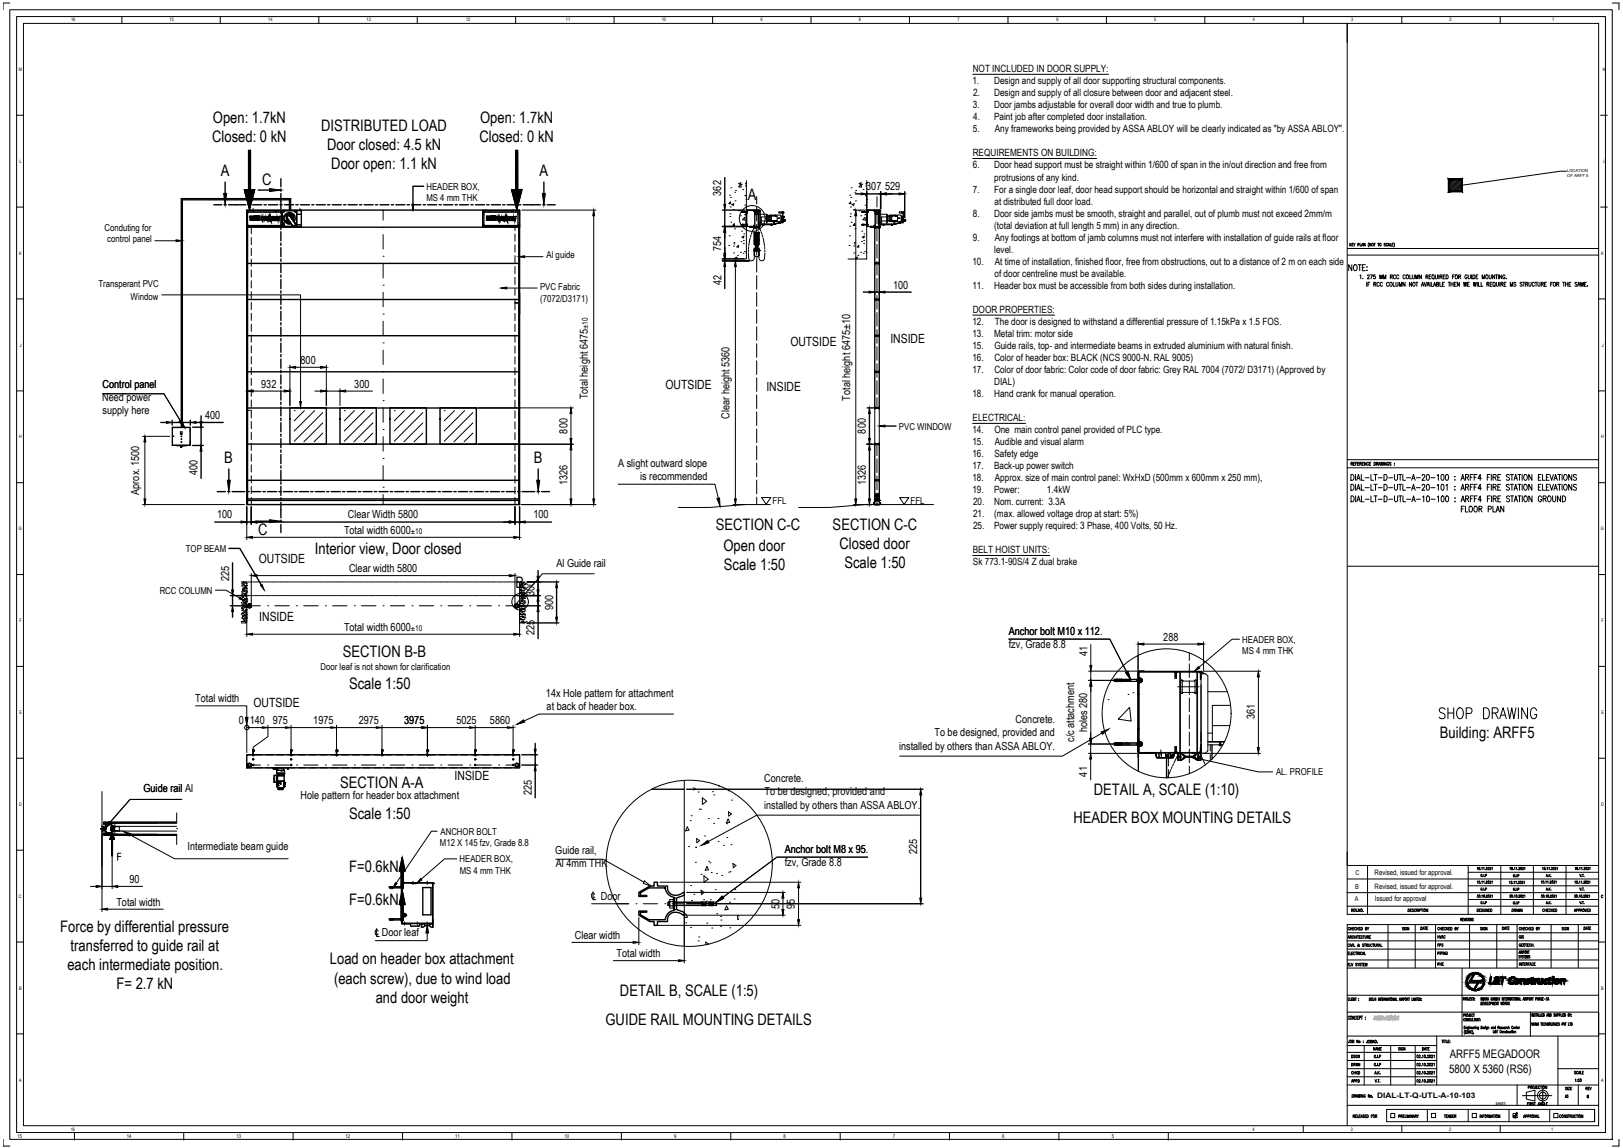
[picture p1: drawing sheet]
<svg xmlns="http://www.w3.org/2000/svg" width="594mm" height="420mm" viewBox="0 0 594 420" stroke-linecap="round" stroke-linejoin="round" font-family="sans-serif">
<defs><g id="words">
<text font-size="7.5" x="525.6" y="264.2">SHOP DRAWING</text>
<g font-size="5.8">
<text x="77.9" y="44.9">Open: 1.7kN</text>
<text x="175.8" y="44.9">Open: 1.7kN</text>
<text x="77.7" y="51.9">Closed: 0 kN</text>
<text x="117.5" y="48">DISTRIBUTED LOAD</text>
<text x="175.5" y="51.9">Closed: 0 kN</text>
<text x="119.7" y="55">Door closed: 4.5 kN</text>
<text x="80.8" y="64.6">A</text>
<text x="121.3" y="61.9">Door open: 1.1 kN</text>
<text x="197.5" y="64.6">A</text>
<text x="96" y="67.8">C</text>
<text x="273.7" y="73.1">A</text>
<text x="82.1" y="169.6">B</text>
<text x="195.4" y="169.6">B</text>
<text x="94.5" y="195.8">C</text>
<text x="262" y="194">SECTION C-C</text>
<text x="304.8" y="193.8">SECTION C-C</text>
<text x="115.3" y="202.8">Interior view, Door closed</text>
<text x="264.8" y="201.6">Open door</text>
<text x="307.3" y="200.8">Closed door</text>
<text x="265" y="208.6">Scale 1:50</text>
<text x="309.1" y="207.8">Scale 1:50</text>
<text x="188.7" y="215.2">B</text>
<text x="125.5" y="240.6">SECTION B-B</text>
<text x="127.8" y="252.3">Scale 1:50</text>
<text x="527.1" y="270.1">Building: ARFF5</text>
<text x="124.5" y="288.4">SECTION A-A</text>
<text x="400.4" y="291">DETAIL A, SCALE (1:10)</text>
<text x="127.8" y="299.8">Scale 1:50</text>
<text x="392.9" y="301.3">HEADER BOX MOUNTING DETAILS</text>
<text x="127.8" y="319.2">F=0.6kN</text>
<text x="127.8" y="331.3">F=0.6kN</text>
<text x="22.1" y="341">Force by differential pressure</text>
<text x="25.9" y="348">transferred to guide rail at</text>
<text x="120.8" y="353">Load on header box attachment</text>
<text x="24.7" y="354.9">each intermediate position.</text>
<text x="122.3" y="360">(each screw), due to wind load</text>
<text x="42.7" y="361.8">F= 2.7 kN</text>
<text x="226.9" y="364.5">DETAIL B, SCALE (1:5)</text>
<text x="137.5" y="366.9">and door weight</text>
<text x="221.6" y="375">GUIDE RAIL MOUNTING DETAILS</text>
</g>
<g font-size="4.6">
<text x="325.9" y="125.7">INSIDE</text>
<text x="289.3" y="126.6">OUTSIDE</text>
<text x="243.6" y="142.3">OUTSIDE</text>
<text x="280.5" y="143.1">INSIDE</text>
<text x="94.7" y="206">OUTSIDE</text>
<text x="94.9" y="227.3">INSIDE</text>
<text x="92.8" y="258.8">OUTSIDE</text>
<text x="166.4" y="285.6">INSIDE</text>
</g>
<g font-size="4.3">
<text x="530.6" y="387.4">ARFF5 MEGADOOR</text>
<text x="530.5" y="392.6">5800 X 5360 (RS6)</text>
</g>
<g font-size="4.1">
<text x="264" y="71.6" transform="rotate(-90 264 71.6)">362</text>
<text x="317.1" y="69.7">307</text>
<text x="324" y="69.7">529</text>
<text x="264" y="92" transform="rotate(-90 264 92)">754</text>
<text x="264.1" y="104.4" transform="rotate(-90 264.1 104.4)">42</text>
<text x="326.9" y="105.6">100</text>
<text x="110" y="133.2">800</text>
<text x="37.5" y="141.9">Control panel</text>
<text x="95.6" y="141.8">932</text>
<text x="129.7" y="141.8">300</text>
<text x="37.4" y="146.7">Need power</text>
<text x="215.2" y="146.2" transform="rotate(-90 215.2 146.2)">Total height 6475</text>
<text x="311.1" y="146.6" transform="rotate(-90 311.1 146.6)">Total height 6475±10</text>
<text x="37.5" y="151.6">supply here</text>
<text x="75" y="153.3">400</text>
<text x="267.1" y="153.2" transform="rotate(-90 267.1 153.2)">Clear height 5360</text>
<text x="207.7" y="158.7" transform="rotate(-90 207.7 158.7)">800</text>
<text x="316.9" y="158.7" transform="rotate(-90 316.9 158.7)">800</text>
<text x="72.3" y="173.8" transform="rotate(-90 72.3 173.8)">400</text>
<text x="226.3" y="170.9">A slight outward slope</text>
<text x="207.7" y="177.4" transform="rotate(-90 207.7 177.4)">1326</text>
<text x="234.3" y="175.7">is recommended</text>
<text x="316.9" y="177.4" transform="rotate(-90 316.9 177.4)">1326</text>
<text x="51" y="181.1" transform="rotate(-90 51 181.1)">Aprox. 1500</text>
<text x="79.5" y="189.8">100</text>
<text x="127.4" y="189.8">Clear Width 5800</text>
<text x="195.2" y="189.8">100</text>
<text x="125.9" y="195.4">Total width 6000</text>
<text x="127.7" y="209.4">Clear width 5800</text>
<text x="203.7" y="207.4">Al Guide rail</text>
<text x="83.8" y="212.7" transform="rotate(-90 83.8 212.7)">225</text>
<text x="195.7" y="218.2" transform="rotate(-90 195.7 218.2)">300</text>
<text x="202.4" y="223.2" transform="rotate(-90 202.4 223.2)">900</text>
<text x="125.9" y="230.9">Total width 6000</text>
<text x="195.7" y="232.6" transform="rotate(-90 195.7 232.6)">225</text>
<text x="369.3" y="232.4">Anchor bolt M10 x 112.</text>
<text x="369.3" y="232.4">Anchor bolt M10 x 112</text>
<text x="369.2" y="237.3">fzv, Grade 8.8</text>
<text x="425.8" y="234.5">288</text>
<text x="398" y="240.3" transform="rotate(-90 398 240.3)">41</text>
<text x="71.5" y="256.8">Total width</text>
<text x="199.8" y="254.9">14x Hole pattern for attachment</text>
<text x="200.1" y="259.9">at back of header box.</text>
<text x="459.3" y="263.2" transform="rotate(-90 459.3 263.2)">361</text>
<text x="87.4" y="265">0</text>
<text x="91.4" y="265">140</text>
<text x="99.9" y="265">975</text>
<text x="114.7" y="265">1975</text>
<text x="131.3" y="265">2975</text>
<text x="147.9" y="265">3975</text>
<text x="167.1" y="265">5025</text>
<text x="179.4" y="265">5860</text>
<text x="342" y="269.6">To be designed, provided and</text>
<text x="371.8" y="264.7">Concrete.</text>
<text x="398" y="267.9" transform="rotate(-90 398 267.9)">holes 280</text>
<text x="329.1" y="274.5">installed by others than ASSA ABLOY.</text>
<text x="393.1" y="271.5" transform="rotate(-90 393.1 271.5)">c/c attachment</text>
<text x="279.8" y="286.3">Concrete.</text>
<text x="398" y="284.2" transform="rotate(-90 398 284.2)">41</text>
<text x="52.5" y="290">Guide rail</text>
<text x="52.5" y="290">Guide rail Al</text>
<text x="110.1" y="292.5">Hole pattern for header box attachment</text>
<text x="194.6" y="290.8" transform="rotate(-90 194.6 290.8)">225</text>
<text x="279.9" y="291.1">To be designed, provided and</text>
<text x="279.7" y="296.1">installed by others than ASSA ABLOY.</text>
<text x="68.7" y="310.9">Intermediate beam guide</text>
<text x="203.3" y="312.5">Guide rail,</text>
<text x="203.5" y="317.4">Al 4mm THK</text>
<text x="287.2" y="317.1">fzv, Grade 8.8</text>
<text x="287.3" y="312.2">Anchor bolt M8 x 95.</text>
<text x="287.3" y="312.2">Anchor bolt M8 x 95</text>
<text x="335.7" y="312.6" transform="rotate(-90 335.7 312.6)">225</text>
<text x="47.4" y="323.1">90</text>
<text x="219.9" y="329.3">Door</text>
<text x="42.6" y="331.4">Total width</text>
<text x="285.3" y="332.6" transform="rotate(-90 285.3 332.6)">50</text>
<text x="291" y="332.8" transform="rotate(-90 291 332.8)">95</text>
<text x="139.8" y="342.7">Door leaf</text>
<text x="210.4" y="343.6">Clear width</text>
<text x="225.7" y="350.3">Total width</text>
</g>
<text font-size="4" x="575" y="402.9" transform="rotate(-90 575 402.9)">A3</text>
<g font-size="3.7">
<text x="356.1" y="26.4">NOT INCLUDED IN DOOR SUPPLY:</text>
<text x="355.9" y="30.8">1.</text>
<text x="356.2" y="35.2">2.</text>
<text x="363.9" y="30.8">Design and supply of all door supporting structural components.</text>
<text x="363.9" y="35.2">Design and supply of all closure between door and adjacent steel.</text>
<text x="356.1" y="39.6">3.</text>
<text x="363.9" y="39.6">Door jambs adjustable for overall door width and true to plumb.</text>
<text x="356.2" y="44">4.</text>
<text x="363.9" y="44">Paint job after completed door installation.</text>
<text x="356.1" y="48.5">5.</text>
<text x="364.1" y="48.5">Any frameworks being provided by ASSA ABLOY will be clearly indicated as &quot;by ASSA ABLOY&quot;.</text>
<text x="356.1" y="57.2">REQUIREMENTS ON BUILDING:</text>
<text x="356.1" y="61.7">6.</text>
<text x="363.9" y="61.7">Door head support must be straight within 1/600 of span in the in/out direction and free from</text>
<text x="356.1" y="70.5">7.</text>
<text x="363.9" y="70.5">For a single door leaf, door head support should be horizontal and straight within 1/600 of span</text>
<text x="363.9" y="66.1">protrusions of any kind.</text>
<text x="364" y="74.9">at distributed full door load.</text>
<text x="356.1" y="79.3">8.</text>
<text x="363.9" y="79.3">Door side jambs must be smooth, straight and parallel, out of plumb must not exceed 2mm/m</text>
<text x="363.9" y="83.7">(total deviation at full length 5 mm) in any direction.</text>
<text x="356.1" y="88.2">9.</text>
<text x="364.1" y="88.2">Any footings at bottom of jamb columns must not interfere with installation of guide rails at floor</text>
<text x="363.9" y="92.6">level.</text>
<text x="355.9" y="96.9">10.</text>
<text x="364" y="101.4">of door centreline must be available.</text>
<text x="364.1" y="96.9">At time of installation, finished floor, free from obstructions, out to a distance of 2 m on each side</text>
<text x="355.9" y="105.8">11.</text>
<text x="363.9" y="105.8">Header box must be accessible from both sides during installation.</text>
<text x="355.9" y="119">12.</text>
<text x="356.1" y="114.5">DOOR PROPERTIES:</text>
<text x="364.1" y="119">The door is designed to withstand a differential pressure of 1.15kPa x 1.5 FOS.</text>
<text x="355.9" y="123.4">13.</text>
<text x="363.9" y="123.4">Metal trim: motor side</text>
<text x="355.9" y="127.7">15.</text>
<text x="364" y="127.7">Guide rails, top- and intermediate beams in extruded aluminium with natural finish.</text>
<text x="355.9" y="132.2">16.</text>
<text x="355.9" y="136.6">17.</text>
<text x="364" y="132.2">Color of header box: BLACK (NCS 9000-N. RAL 9005)</text>
<text x="364" y="136.6">Color of door fabric: Color code of door fabric: Grey RAL 7004 (7072/ D3171) (Approved by</text>
<text x="363.9" y="141">DIAL)</text>
<text x="355.9" y="145.4">18.</text>
<text x="363.9" y="145.4">Hand crank for manual operation.</text>
<text x="356" y="154.2">ELECTRICAL:</text>
<text x="355.9" y="158.6">14.</text>
<text x="364" y="158.6">One main control panel provided of PLC type.</text>
<text x="355.9" y="163">15.</text>
<text x="355.9" y="167.4">16.</text>
<text x="364" y="167.4">Safety edge</text>
<text x="364.1" y="163">Audible and visual alarm</text>
<text x="355.9" y="171.8">17.</text>
<text x="363.9" y="171.8">Back-up power switch</text>
<text x="355.9" y="176.2">18.</text>
<text x="364.1" y="176.2">Approx. size of main control panel: WxHxD (500mm x 600mm x 250 mm),</text>
<text x="355.9" y="180.6">19.</text>
<text x="356.2" y="185">20.</text>
<text x="363.9" y="180.6">Power:</text>
<text x="363.9" y="185">Nom. current: 3.3A</text>
<text x="383.2" y="180.6">1.4kW</text>
<text x="356.2" y="189.4">21.</text>
<text x="363.9" y="189.4">(max. allowed voltage drop at start: 5%)</text>
<text x="356.2" y="193.7">25.</text>
<text x="363.9" y="193.7">Power supply required: 3 Phase, 400 Volts, 50 Hz.</text>
<text x="356.1" y="202.5">BELT HOIST UNITS:</text>
<text x="356.1" y="206.9">Sk 773.1-90S/4 Z dual brake</text>
</g>
<g font-size="3.5">
<text x="156.1" y="69.5">HEADER BOX,</text>
<text x="156.1" y="73.7">MS 4 mm THK</text>
<text x="38.2" y="84.5">Conduting for</text>
<text x="39.3" y="88.7">control panel</text>
<text x="200.1" y="94.4">Al guide</text>
<text x="36" y="105.2">Transperant PVC</text>
<text x="197.7" y="106.3">PVC Fabric</text>
<text x="47.8" y="110">Window</text>
<text x="197.7" y="110.5">(7072/D3171)</text>
<text x="329" y="157.2">PVC WINDOW</text>
<text x="282.8" y="184.4">FFL</text>
<text x="333.3" y="184.4">FFL</text>
<text x="68" y="201.9">TOP BEAM</text>
<text x="58.4" y="217.3">RCC COLUMN</text>
<text x="454.7" y="235.3">HEADER BOX,</text>
<text x="454.7" y="239.5">MS 4 mm THK</text>
<text x="117.3" y="245.3">Door leaf is not shown for clarification</text>
<text x="467.1" y="283.8">AL. PROFILE</text>
<text x="161.2" y="305.5">ANCHOR BOLT</text>
<text x="161" y="309.7">M12 X 145 fzv, Grade 8.8</text>
<text x="168.2" y="315.7">HEADER BOX,</text>
<text x="168.3" y="319.8">MS 4 mm THK</text>
<text x="524.9" y="347.5">FPS</text>
</g>
<g font-size="2.9">
<text x="215.2" y="120.4" transform="rotate(-90 215.2 120.4)">±10</text>
<text x="150.4" y="195.4">±10</text>
<text x="150.4" y="230.9">±10</text>
</g>
<text font-size="2.8" x="504" y="401.9">DIAL-LT-Q-UTL-A-10-103</text>
<g font-size="2.7">
<text x="503.2" y="320.4">Revised, issued for approval.</text>
<text x="503.2" y="325.3">Revised, issued for approval.</text>
<text x="503.2" y="329.8">Issued for approval</text>
</g>
<g font-size="2.6">
<text x="100.9" y="80.4">TM</text>
<text x="187.7" y="80.4">TM</text>
</g>
<g font-size="2.5">
<text x="496.1" y="320.3">C</text>
<text x="496" y="329.7">A</text>
<text x="496" y="325.2">B</text>
</g>
<g font-size="1.9">
<text x="6.4" y="416.6">15</text>
<text x="46.5" y="416.6">14</text>
<text x="86.5" y="416.6">13</text>
<text x="126.5" y="416.6">12</text>
<text x="166.6" y="416.6">11</text>
<text x="206.6" y="416.6">10</text>
<text x="246.7" y="416.6">9</text>
<text x="286.8" y="416.6">8</text>
<text x="326.8" y="416.6">7</text>
<text x="366.9" y="416.6">6</text>
<text x="406.9" y="416.6">5</text>
</g>
<g font-size="1.7">
<text x="26.1" y="7.8">16</text>
<text x="62.1" y="7.8">15</text>
<text x="98.2" y="7.8">14</text>
<text x="134.2" y="7.8">13</text>
<text x="170.6" y="7.8">12</text>
<text x="207.2" y="7.8">11</text>
<text x="242.3" y="7.8">10</text>
<text x="278.3" y="7.8">9</text>
<text x="314.4" y="7.8">8</text>
<text x="350.4" y="7.8">7</text>
<text x="386.7" y="7.8">6</text>
<text x="422.5" y="7.8">5</text>
<text x="458.5" y="7.8">4</text>
<text x="494.6" y="7.8">3</text>
<text x="530.6" y="7.8">2</text>
<text x="568.2" y="7.8">1</text>
<text x="6.8" y="26">M</text>
<text x="586.6" y="26">M</text>
<text x="7.2" y="59.6">L</text>
<text x="586.9" y="59.6">L</text>
<text x="7" y="93.2">K</text>
<text x="586" y="93.2">K</text>
<text x="7.3" y="126.8">J</text>
<text x="586.4" y="126.8">J</text>
<text x="7" y="160.5">H</text>
<text x="586.1" y="160.5">H</text>
<text x="6.9" y="194.1">G</text>
<text x="586" y="194.1">G</text>
<text x="7.1" y="227.7">F</text>
<text x="586.2" y="227.7">F</text>
<text x="7.1" y="261.3">E</text>
<text x="586.3" y="261.3">E</text>
<text x="7" y="295">D</text>
<text x="586" y="295">D</text>
<text x="6.9" y="328.6">C</text>
<text x="7.1" y="362.2">B</text>
<text x="586.1" y="362.2">B</text>
<text x="7" y="395.8">A</text>
<text x="586" y="395.8">A</text>
<text x="25.9" y="413.9">16</text>
<text x="458.5" y="413.9">4</text>
<text x="494.4" y="413.9">3</text>
<text x="530.5" y="413.9">2</text>
<text x="567.8" y="413.9">1</text>
</g>
<g font-size="1.5">
<text x="573.6" y="63.1">LOCATION</text>
<text x="573.6" y="65">OF ARFF 5</text>
</g>
<text font-size="1.3" x="547.5" y="404.4">SHEET:</text>
</g></defs>
<!-- layer: megadoor-AM_0 -->
<g fill="none" stroke="#000" stroke-width=".51">
<path d="M90.3 76.9h99.9v107.8h-99.9zM90.3 77.1h20M90.3 78.4h.3M90.6 77.7v-.6h12.4l.1 .6M103 77.7h-12.4v4.9M103.1 77.7v4.9h-12.5M103.4 77.1v5.8M103.9 77.2v.3M103.9 77.2l.1 .2M104 79.1h1.1M104 79.1a2.1 2.1 0 0 1 3-1 2.1 2.1 0 0 1 .6 3.1M104.5 79.1a1.67 1.67 0 0 1 2.4-.6 1.67 1.67 0 0 1 .4 2.3"/>
<path d="M104.8 78.6l-.2-.1 .1 .3M104.8 78.6h-.3l.2 .2M104.9 78.6l-.3-.1 .1 .3M104.9 79.1a1.33 1.33 0 0 1 1.8-.3 1.33 1.33 0 0 1 .4 1.7M105 79.4l.9-.5 2.5 3.4-1 .7zM105.1 79.7l.2 .7 .6 .3M105.9 77.1v-4h-39.2v83.3M106.1 79l.6 .4 .1 .7M106.4 77.1v-4.4h-40v83.7M107 78.6l.4-.1-.2 .3M107.1 78.6l.3 .2zM107.9 77.3l.2 .1z"/>
<path d="M108 77.2l-.1 .1M108.6 77.1v5.8M108.6 78.4h1.7M110.3 76.9v6.3M155.1 68.2h-3.9v6.5M176.7 77.1h13.5M176.7 76.9v6.3M176.7 78.4h.4M177.1 77.1h12.5v.6h-12.5zM177.1 77.7v4.9M189.6 77.7v4.9h-12.4M264.4 76.9h8.3"/>
<path d="M265.3 65v9.8M265.3 76.9v6M271.6 77.5h.1M271.6 77.7h.1M271.6 77.5v.1M271.9 77.7h.1M271.9 77.5v.1M271.9 77.5h.1M273.2 77.8v.8v-.8M273.2 78.6v2.5zM273.2 76.9v.8M273.2 76.9h.4z"/>
<path d="M313.1 71h2.1M315.6 77.5h.2M315.6 77.7h.2M315.8 77.5h.1M315.7 77.5l-.1 .1M315.9 77.5v.1M315.9 77.7h.1M317.3 76.9h.4zM317.3 76.9v.8zM317.3 77.8v.8zM317.3 78.6v3.3zM317.3 70.2v5.9"/>
<path d="M317.3 71h5.1M322.4 70.2v6.2M324.5 71h4.6M331.2 70.2v9.4M90.3 82.9h16.9M90.3 82.3h.3M90.6 82.5v.1M90.6 96.4h99.3M103.1 82.3h.2M103.3 82.9v-5.8h5.3v5.8M103.6 82.1l.2 .2zM103.6 81.6l.2 .1z"/>
<path d="M103.7 82.1l.1 .2zM103.7 81.5l.1 .3zM103.9 82.5v.3zM104 80.7h1.1M104 80.7l1.1 1.1 1.5 .1M104.4 80.7l1 1.2 1.2-.1M104.5 80.7l1 .8h.9M104.5 81.1l.3 .2zM104.6 81l.2 .3M104.9 80.7l.6 .4 .7 .1M106.8 82.3l.5 .8zM107 82.8h.1"/>
<path d="M107 82.6v.2M107 82.9h.2M107 82.6h.1M107 80.4a1.21 1.21 0 0 0-.7-1.7 1.21 1.21 0 0 0-1.5 1.1 1.21 1.21 0 0 0 1.3 1.3M107.1 82.7v.1M107.2 82.8l-.2-.2v.3M107.5 82.9h2.8M107.6 80.4l-.2 .6M108 82.5l.1 .2-.2-.1M108 81.8l.2-.1v.5M108.1 81.9h.2zM108.1 82.5v.2l-.2-.1"/>
<path d="M108.1 81.9l.2-.1-.1 .3M108.6 82.3h1.7M176.7 82.9h13.5M176.7 82.3h.4M177.1 82.5v.1M189.6 82.3h.6M264.4 82.9h9.1M264.4 95.5h9.9M264.4 94.8h8M265.3 85v8.4M265.3 94.8v.7M265.3 97.6v8"/>
<path d="M271.6 82.1h.1M271.6 82.2l.1 .1M271.9 82.2l.1 .1M271.9 82.2h.1M273.2 81.1v.8v-.8M273.2 82v.8zM276.1 85v.5l.9-.2-.9-.3v.5M276.1 85.7v.5l.5-.2 1.2 .2v-.5M276.1 86.2v-.5l.5 .2 1.2-.2v.5M276.1 86.4v.4l.5-.2 1.2 .2v-.4M276.1 86.8v-.4l.5 .2 1.2-.2v.4M276.1 87v.5l.5-.2 1.2 .2v-.5"/>
<path d="M276.1 87.5v-.5l.5 .3 1.2-.3v.5M276.1 87.7v.5l.9-.3-.9-.2v.5M276.1 88.4v.5l.5-.3 1.2 .3v-.5M276.1 88.9v-.5l.5 .2 1.2-.2v.5M276.1 89v.5l.5-.2 1.2 .2v-.5M276.1 89.5v-.5l.5 .3 1.2-.3v.5M276.1 90.9h.2v.7h1.3v-.7h.2v1l-.2-.2h-1.3l-.2 .2zM276.1 83.2v.2M276.2 83.1l.1 .2M276.2 82.9h.2M276.2 83.2h.1M276.3 83h.1"/>
<path d="M276.3 83.2v.1M276.3 82.9v.1M276.4 82.9l.2 .2M276.5 91.7l.2 .1zM276.6 83.2l-.4 .2M276.6 83.1l.7 .1M276.6 83.2l-.3 .1M276.6 83.1h.1M277.3 83.2h-.7M277.3 83.2l.5 .2v-.5l-.5 .3-1.2-.3v.5M277.4 83.2l.2 .2M277.6 82.9l-.3 .2"/>
<path d="M277.6 82.9h.2M277.6 82.9l-.2 .3M277.6 83.2l.1 .1M277.6 82.9l.1 .1M277.6 83.1v.1M277.6 83.2v.1M277.6 83h.1M277.7 83.2h.1M277.7 83.1h-.1M277.7 83.3l-.1 .1M277.8 82.9v.5l-.5-.2-1.2 .2v-.5v.2M277.8 83.2v.2"/>
<path d="M277.8 82.9l-.1 .2M277.8 85v.5l-.8-.2 .8-.3v.5M277.8 87.7v.5l-.8-.3 .8-.2v.5M315.6 82.1l.2 .1M315.8 82.2h.1M315.7 82.2l.1 .1M315.9 82.1l.1 .2M317.3 82v.8zM320.2 82.9v.5l.5-.2 1.1 .2v-.5M320.2 82.9v.2M320.2 83.2v.2M320.2 96.2v.5l.5-.3 1.1 .3v-.5"/>
<path d="M320.2 96.7v-.5l.5 .2 1.1-.2v.5M320.2 82.9h.2M320.2 83.1h.1M320.2 83.2h.1M320.4 82.9v.1M320.4 83.3v.1M320.4 83.1h.1M320.4 83h.1M320.4 83.2v.1M320.4 83.1v.2M320.4 82.9l.2 .2M320.4 82.9l.3 .2"/>
<path d="M320.6 83.1l-.2 .3M320.6 83.2l-.2 .2M320.7 83.2h.6zM321.4 83.2l.4 .2v-.5l-.5 .3-1.1-.3v.5h.2M321.4 83.1v.1M321.4 83.2l.2 .2M321.6 82.9l-.2 .2M321.6 82.9h.2M321.7 83.1h-.1M321.7 82.9v.1M321.7 83.3v.1M321.7 83.1v.2"/>
<path d="M321.7 83.2v.1M321.7 83h.1M321.7 83.1h.1M321.7 83.2h.1M321.8 82.9v66.7v-.5l-.4 .2-1.2-.2v.5v-66.4M90.6 109.6h99.3M316 106.9h2.1M320.2 109.4v.5l.5-.2 1.1 .2v-.5M320.2 109.9v-.5l.5 .2 1.1-.2v.5M320.2 106.9h1.6M323.9 106.9h9.6M90.6 122.9h99.3"/>
<path d="M90.6 136.1h99.3M320.2 122.6v.5l.5-.2 1.1 .2v-.5M320.2 123.1v-.5l.5 .2 1.1-.2v.5M320.2 135.8v.5l.5-.2 1.1 .2v-.5M320.2 136.3v-.5l.5 .3 1.1-.3v.5M58.9 154.6h2M63 153.8v1.7M63 154.6h6.7M69.7 153.8v1.7M70.5 156.4h3.9M71.7 154.6h10M73.6 152.2v2.1"/>
<path d="M73.6 156.4v6.6M90.6 149.3h99.3M106.1 149.3h13.4v13.3h-13.4zM124.4 149.3h13.3v13.3h-13.3zM142.7 149.3h13.4v13.3h-13.4zM161.1 149.3h13.3v13.3h-13.3zM317.4 149.3h2.8M318.2 151.4v9.1M320.2 149.1v.5l.5-.3 1.1 .3v-.5M323.9 155.9h4.1M70.5 163h3.9M73.6 165.1v10"/>
<path d="M90.6 162.5h99.3M90.6 175.8h99.3M317.2 162.6h3M318.2 164.7v17.9M320.2 162.8v-.5l.5 .2 1.1-.2v.5M320.2 175.5v.5l.5-.2 1.1 .2v-.5M320.2 176v-.5l.5 .2 1.1-.2v.5M78.6 191.1h9.7M90.3 185.5v6.4M90.3 191.1h1.7M90.6 184.7v-101.5h99.3v101.5M90.6 183.1h99.3"/>
<path d="M90.6 182.6h99.3M92 185.5v6.4M94.1 191.1h92.3M188.5 185.5v6.4M188.5 191.1h1.7M190.2 185.5v6.4M192.3 191.1h9.6M317.2 184.7h1.9M319.9 184l-.1 .3 .3 .4M320.2 183.6l-.4 .5 .3 .5M320.2 182.4v-20.1v.5l.5-.2 1.1 .2v-.5v20.1M320.2 182.4h.2v.7h1.2v-.7h.2v1l-.2-.3h-1.2l-.2 .3z"/>
<path d="M320.6 183.1h.1M321.9 183.6l.3 .5-.2 .5M322.2 184l.1 .3-.3 .4-2-.1M83.8 200.7h4l7.9 13.4M84.3 218h5.2M85.1 206v9.9M85.1 218v3.7M189.3 218h8.5M193 213h11.5M197 208.8v2.1M197 213v9.1M203.7 215.1v10.8"/>
<path d="M84.3 221.7h5.3M85.1 223.8v2.1M89.3 221.7l.1 .1M89.3 221.8h.1M89.3 221.7h.1M89.5 221.8h.2M89.5 221.7h.2M89.6 221.8h.1M90.3 221.3l.4 .1 .2-.3 .5-.1 .6 .5-1-.3-.3 .8 .3 .3 1-.2-.6 .4-.5-.1-.2-.3h-.4l.3-.2zM188.5 221.3l.5-.3 .6 .1 .1 .3 .5-.1-.3 .2 .3 .6h-.5l-.1 .3-.6 .1-.5-.5 1 .3 .3-.8-.3-.3zM190.8 221.8h.2M190.8 221.7h.2"/>
<path d="M190.9 221.7l-.1 .1M190.9 221.8h.1M191.1 221.8h.1M191.1 221.7h.1M191.1 221.7v.1M191.2 221.7v.1M193 228h11.5M197 223.8v9.9M197.8 221.7l-6.9 .1M408.4 248.6h.8M408.4 249.4h.8M408.6 248.7l-.2 .6"/>
<path d="M408.7 248.7l.3 .6 .2-.6M409.8 248.6h.7M409.8 249.4h.7M410 248.7l-.2 .6M410 248.7l.3 .6 .2-.6M416.6 245.7v4.2M416.6 254.2v12.5M416.6 254.2h.1M416.6 249.9v4.3M416.6 254.1h.1M416.6 249.9h.1M416.6 250v4.1"/>
<path d="M416.6 254.1l.1 .1M416.6 250h.1M416.7 249.9l-.1 .1M416.7 245.7v4.2M416.7 254.2v12.5M416.7 245.6h2l-2 .1M416.7 245.6v.1M416.7 245.6l-.1 .1M90.3 276.2h99.9v4.8h-99.9zM90.7 279.8l.1 .5zM92.6 274.5v.2M92.6 274.6v.1"/>
<path d="M92.7 274.8l-.1 .2M92.7 274.5l-.1 .2M106.5 274.5v.2M106.5 274.8v.2M106.5 274.8h.1M106.5 274.5h.1M123.1 274.5v.2M123.1 274.8v.2M123.1 274.8h.2M123.1 274.5h.2M139.9 274.8l-.2 .2M139.9 274.5l-.2 .2"/>
<path d="M156.5 274.8l-.1 .2M156.5 274.5l-.1 .2M174 274.8l-.2 .2M174 274.5l-.2 .2M187.9 274.8l-.1 .2M187.9 274.5l-.1 .2M191 276.2h5.8M195.9 272.1v2.1M195.9 276.2v3.8M408.4 271.9h.8M408.4 272.7h.8M408.6 272l-.2 .6"/>
<path d="M408.7 272l.2 .6 .2-.6M409.1 272h.1M409.8 271.9h.7M409.8 272.7h.7M410 272l-.2 .6M410 272l.3 .6 .2-.6M416.5 266.8l.1 4.1M416.6 271v4.2l.1-4.2M416.6 270.9v.1M416.6 266.7v.1M416.6 270.8v.1M416.6 266.7h.1"/>
<path d="M416.6 266.8v4.1M416.6 270.9l.1 .1M416.7 266.7h-.1M416.7 275.5v6.8M431.2 278.2v-2.5h1.2a2.74 2.74 0 0 0 2.9 1.2h1.7l1.3-1.2h1.2v2.5M431.2 275.7v2.5h1.2l1.3-1.2h3.3l1.3 1.2h1.2v-2.5M431.2 275.9l.1 .9M431.3 277.1h.6M431.3 276.8h.6M431.3 277.1l-.1 1.1h1.1M431.9 276.8v.3M432 276.5l.3 .4-.3 .6"/>
<path d="M432 277.7l.1 .3M432.1 276.2v.2M432.1 277.5v.2M432.1 276l-.1 .2M432.2 275.9l1.2 .8v.6l-1.2 .6M432.3 275.7l-1.1 .1M432.4 275.7h.1M432.4 278.2h.1M432.4 275.7l1.2 .8M433.6 277.4l-1.2 .8M433.6 276.5v.1M433.6 277.3v.1"/>
<path d="M433.6 276.6v.1M433.6 277.2v.1M433.6 277.1l3.4-.1 .1 .3M433.6 276.7l.2 .1M433.7 276.9h3.3M437.1 276.6l-.1 .2M437.1 277.3l1.2 .9M437.1 276.5v.1M437.2 276.7v.6M437.3 277.2v.1M437.3 277.3l1.2 .6M437.3 276.6h.1"/>
<path d="M438.3 275.7l-1.2 .8M438.3 278.2h.1M438.3 278.2h1.1M438.3 275.7h1.1M438.3 275.7h.1M438.5 275.9l-1.2 .7M438.6 276v.2M438.6 276.5l-.2 .4 .2 .6M438.6 277.7v.3M438.7 277.5v.2M438.7 276.2v.2M438.8 277.1l.6 .1v1"/>
<path d="M438.8 276.8v.3M439.4 275.7l.1 .1M439.5 275.9l-.1 .8-.6 .1M100.1 281.4h.1M100.1 281.1v.3M100.2 281l-.1 .1M100.2 281.1h5.1M100.2 281.1h-.1M100.2 281.2l.1 .2zM100.2 281.1h.1M100.2 281.1v.3h.5M100.3 281.5h.4"/>
<path d="M100.3 283.7h.9v2.6h-.9zM100.3 284.4v1.2M100.3 281.4h.1M100.4 281.1h.3v.3M100.4 281.2l.2 .2zM100.4 281.1v.1M100.6 281.1h.1M100.6 281.4h.1M100.6 281.2h.1M100.6 281.2l.1 .2zM100.8 281.2l.1 .2zM100.8 281.4h.4"/>
<path d="M100.9 281.4h.3M100.9 281.2l.2 .2zM101.1 281.1h-.3l.1 .3M101.1 281.1h.1M101.1 281.2h.1M101.2 281.4h.1M101.2 281.1h.1M101.2 281.2v.2M101.2 281.1l-.1 .1M101.2 284.1h.4v1.7M101.3 282.9l.2-1h2.4l.2 1M101.3 282.9h2.8"/>
<path d="M101.3 282.9v.2h2.8v-.2M101.3 286.4h.5v1.1M101.3 286.9l.1 .4M101.3 286.5v.5v-.5M101.3 286.5l.1 .3M101.3 286.4h.5v1.1h-.5zM101.3 287l.2 .5zM101.3 286.9h.1M101.4 287.9l.3 .4M101.4 286.9h.1M101.4 286.9h-.1M101.4 286.7h.1"/>
<path d="M101.4 286.8l-.1 .1M101.4 286.5l-.1 .5M101.4 286.8h.1M101.4 283.9h2.6M101.4 283.9v.2M101.5 285.9h.1M101.5 286.5v.5v-.5M101.5 286.5h.3l-.3 1M101.5 287.3l.3 .2zM101.5 287.3h.1M101.5 286.6v.3M101.5 287.2h.1"/>
<path d="M101.5 283.1v.8M101.5 283.3h2.4M101.6 286.7h.1M101.6 286.8l.2 .1zM101.6 286.5l.2 .4h-.3zM101.7 286.9h.1M101.6 287.2v.1M101.6 287.3h.1M101.6 286.6h.1M101.6 286.6v.1M101.6 286.9h.1M101.7 286.6h.1"/>
<path d="M101.7 286.7h.1M101.7 288.3h2M101.7 286.6v.1M101.8 281.1l-.3 .8M101.8 286.5v.4M101.8 287.2h.1M101.8 287.1v.1M101.8 287.2h-.1M101.8 287.2l-.3 .1h.3v-.3h-.3l.1 .3M101.8 288.7l.5 .1zM101.9 288.9h.4M101.9 288.9h.1"/>
<path d="M102 288.3v.1M102 288.9h.1M102.1 288.7h.1M102.1 283.1v.2M102.2 288.9h.1M102.3 288.7l-.1 .1M102.3 288.9h.1M102.3 288.3v.6M102.4 283.1v.2M102.6 286.4l.1 .6zM102.6 286.6h.1M103.1 282l-.2 .2h.3"/>
<path d="M103.1 288.3v.6h-.8M103.1 283.1v.2M103.1 288.9h.4M103.4 283.1v.2M103.4 288.3v.1M103.5 288.9h.1M103.7 281.1l.1 .7M103.8 286.9l.2 .6zM103.8 281.7l.1 .2M103.9 283.1v.8M103.9 286.5v.9M103.9 286.6v.7"/>
<path d="M104 286.4h.1M104 287.5l.1 .3zM104 287.6h.1M104 286.8v.4zM104 287.5v.1M104 286.8h.1M104 285.8l-2.8 .1M104 283.9v1.9M104 285.8l-.1 .1M104 286.6v.1M104 286.5v.1M104 287.2h.1"/>
<path d="M104.1 287.5l-.1 .6-.2 .2M104.1 286.1l-.3 .8zM104.1 286.6h.1M104.1 286.4v.4M104.1 287.2h-.1M104.1 287.2h.1M104.1 286.9h.1M104.1 286.8h.1M104.1 286.7v.1M104.1 286.7l-.1 .1M104.1 286.1l-.2 .8 .2 .9M104.1 287.1v.4v-1.6h-2.8v2.1"/>
<path d="M104.1 286.4v.2M104.1 287.4v.1M104.1 287l-.1 .2M104.1 286.9l-.1-.1v.4M104.1 286.9v.2M105.4 281.5h.1M105.3 281.4v-.4l.1 .4M191 280h5.8M195.9 282.1v9.9M238.8 288.9h11.7M251.3 288.9h86.5M337 290.9v37.8"/>
<path d="M37.3 302.3l1.2 .1 .3-.7h1v-.4h.3v.4l1.4 .6v.4h-.7l.5-.4-.8-.4h-1.4l-.3 .5-.6 .3v1.2l.6 .4 .3 .5h1.4l.8-.5-.5-.3h.7v.3l-1.4 .6v.4h-.3v-.4h-1l-.3-.7-1.2 .1v-.2l.7-.3v-1l-.7-.3zM38 304.9l1.1 .2zM38 301.5l1.1 .1zM38 301.2h26.7M38.1 301.3v.2M38.1 305.1v.2M38.2 302.7h.3v1.2h-.3zM38.9 305.1v.2M38.9 301.3v.2M64.7 305.4h-26.7v.3h26.7M64.7 300.9h-26.7v.3h5M142.8 324.5l.3 .1-.3 .3"/>
<path d="M142.8 336.3h.4l-.4 .3M142.8 325h.4M142.8 336.7h.4M143.5 324.9l.1-.3 .1 .3M143.5 336.6l.1-.3 .1 .3M143.5 336.3h.3l-.1 .3M143.5 324.5h.3M143.5 325h.3M143.5 336.7h.3M143.8 324.6l-.1 .3M147 325.2v2M147 333.6v2"/>
<path d="M147 327.2h.1M147 323v12.6M147 335.6l.1 2.2zM147 323h1.1zM147.1 325.1l-.1 .1M147.1 333.5h-.1M150.4 323.1h2v.2h-2zM154.3 339.4v-1.3h.6a2.15 2.15 0 0 0 2.9 0h.6v1.3M154.3 338.1v1.3h.6a2.15 2.15 0 0 1 2.9 0h.6v-1.3M233.8 326.6l4.1-2.3h1.5v-1.4h1.3v1.4h3.6a3.1 3.1 0 0 0 1.6 3.1 3.1 3.1 0 0 0 3.6-.3l1-.5v1.1l-2.9 .9v4.3l2.9 1v1.1h-.4a3.4 3.4 0 0 0-5.7 .9l-.1 1.4h-3.6v1.4h-1.3v-1.4h-1.5l-4.1-2.4v-1.5h3v.5h-2.4v.9l3.2 1.8h5.9l.1-.7a3.8 3.8 0 0 1 3.2-2.8v-4.7a3.9 3.9 0 0 1-3.3-3.4h-5.9l-3.2 1.7v1h2.4v.4h-3zM251.3 330.8h86.5M256.9 331.4h1.5"/>
<path d="M256.9 330.1h1.5M256.9 331.2h.2M257.1 331.1l.3-.7 .5 .8M258 331.2h.1M258.4 330.4l-.4 .7M259.6 331.4h1.5M259.6 330.1h1.5M259.6 331.2h.1M260 330.4l-.2 .7M260 330.4l.6 .8M260.9 330.4l-.2 .7M261 330.4h.1"/>
<circle cx="92.7" cy="77.2" r=".06"/>
<circle cx="101" cy="77.2" r=".06"/>
<circle cx="103.9" cy="77.3" r=".15"/>
<circle cx="103.9" cy="77.3" r=".11"/>
<circle cx="108" cy="77.3" r=".11"/>
<circle cx="108" cy="77.3" r=".15"/>
<circle cx="179.2" cy="77.2" r=".06"/>
<circle cx="187.5" cy="77.2" r=".06"/>
<circle cx="103.7" cy="82.2" r=".06"/>
<circle cx="103.7" cy="81.6" r=".06"/>
<circle cx="103.7" cy="81.6" r=".11"/>
<circle cx="103.7" cy="82.2" r=".11"/>
<circle cx="103.9" cy="82.6" r=".11"/>
<circle cx="103.9" cy="82.6" r=".15"/>
<circle cx="108" cy="82.6" r=".11"/>
<circle cx="92.7" cy="277.9" r=".19"/>
<circle cx="92.7" cy="280" r=".19"/>
<circle cx="106.6" cy="277.9" r=".19"/>
<circle cx="106.6" cy="280" r=".19"/>
<circle cx="174" cy="280" r=".19"/>
<circle cx="174" cy="277.9" r=".19"/>
<circle cx="187.8" cy="277.9" r=".19"/>
<circle cx="187.8" cy="280" r=".19"/>
</g>
<!-- layer: megadoor-AM_3 -->
<g fill="none" stroke="#000" stroke-width=".37">
<path d="M277 71.9v2.7M277 75.9v5M321 71.9v3.8M321 76.9v5M92 82.9v2.7M92 86.9v2.6M92 90.9v2.6M92 94.8v2.7M92 98.8v2.6M188.5 85.7v2.6M188.5 89.6v2.7M188.5 93.6v2.6"/>
<path d="M188.5 97.6v2.6M190.2 82.9h-1.7v1.4M277 82.1v5M277 88.4v5M277 94.6v5M321 83.2v5M321 89.4v5M321 95.6v5M92 102.8v2.6M92 106.7v2.7M92 110.7v2.6M92 114.7v2.6"/>
<path d="M92 118.6v2.7M188.5 101.5v2.7M188.5 105.5v2.6M188.5 109.4v4M188.5 114.7v2.7M188.5 118.7v2.6M190.2 110.8h-1.7h1.7M277 100.9v4.9M277 107.1v5M277 113.3v5M277 119.6v5M321 101.9v5"/>
<path d="M321 108.1v5M321 114.4v5M92 122.6v2.6M92 126.5v2.7M92 130.5v2.7M92 134.5v2.6M92 138.4v2.7M188.5 122.7v2.6M188.5 126.6v2.7M188.5 130.6v2.6M188.5 134.5v2.7M188.5 138.5v2.7"/>
<path d="M277 125.8v5M277 132.1v4.9M277 138.3v5M321 120.6v5M321 126.9v4.9M321 133.1v5M321 139.3v5M90.3 150.2h1.7M92 142.4v2.6M92 146.4v2.6M92 150.3v2.7M92 154.3v2.6"/>
<path d="M92 158.3v2.6M188.5 142.5v2.6M188.5 146.4v2.7M188.5 150.4v2.6M188.5 154.4v2.6M188.5 158.3v2.7M277 144.5v5M277 150.8v5M277 157v5M321 145.6v3.7M92 162.2v2.7M92 166.2v2.6"/>
<path d="M92 170.1v2.7M92 174.1v2.6M92 178.1v2.6M188.5 162.3v2.6M188.5 166.3v2.6M188.5 170.2v2.7M188.5 174.2v2.6M188.5 178.2v2.6M277 163.3v4.9M277 169.5v5M277 175.7v5M321 162.5v4.2"/>
<path d="M321 168v4.9M321 174.2v5M92 182v2.7M188.5 182.1v2.6M277 182v2.7M321 180.4v4.2M435.3 239v2.7M435.3 243v5M435.3 249.2v5M435.3 255.5v4.9M90.3 276.3h1.7M90.6 279.8v.4"/>
<path d="M90.7 279.8h.1M90.7 279.8l.1 .5zM90.9 279.4l-.1 .3-.5-.1 .3 .2-.3 .6 .4-.1 .2 .3M91 279.4h.6l.3 .2-.2 .2h.3l-.6-.6-.8 .5M91 279.4l-.3 .4 .3 .8 .9-.2-.2-.1 .3 .1-.7 .4-.7-.5M91 279.4l-.3 .4 .3 .8M93.3 276.3h2.7M97.3 276.3h2.6M101.3 276.3h2.6M105.2 276.3h2.7M109.2 276.3h2.6M113.1 276.3h2.7"/>
<path d="M117.1 276.3h2.6M121.1 276.3h2.6M125 276.3h2.7M129 276.3h2.6M133 276.3h2.6M136.9 276.3h2.7M140.9 276.3h2.6M144.9 276.3h2.6M148.8 276.3h2.7M152.8 276.3h2.6M156.7 276.3h2.7M160.7 276.3h2.7"/>
<path d="M164.7 276.3h2.6M168.6 276.3h2.7M172.6 276.3h2.6M176.6 276.3h2.6M180.5 276.3h2.7M184.5 276.3h2.6M188.5 276.3h1.7M188.5 279.6l.5-.4 .7 .5 .5-.1-.3 .2 .3 .6-.5-.1-.7 .5-.5-.5h.3l-.2 .1 .3 .2h.6l.3-.8-.3-.4-.9 .2 .2 .2zM189.7 279.8l.1 .5zM189.8 279.8h.1M435.3 261.7v5M435.3 267.9v5"/>
<path d="M435.3 274.2v5M90.3 281h1.7M90.7 280.2h.1M93.3 281h2.7M97.3 281h2.6M101.3 281h2.6M105.2 281h2.7M109.2 281h2.6M113.1 281h2.7M117.1 281h2.6M121.1 281h2.6M125 281h2.7"/>
<path d="M129 281h2.6M133 281h2.6M136.9 281h2.7M140.9 281h2.6M144.9 281h2.6M148.8 281h2.7M152.8 281h2.6M156.7 281h2.7M160.7 281h2.7M164.7 281h2.6M168.6 281h2.7M172.6 281h2.6"/>
<path d="M176.6 281h2.6M180.5 281h2.7M184.5 281h2.6M188.5 281h1.7M189.8 280.2h.1M435.3 280.4v2.7M150.9 323.1v.2M151.4 323.1v.2"/>
</g>
<!-- layer: megadoor-AM_7 -->
<g fill="none" stroke="#000" stroke-width=".37">
<path d="M92.6 77.2h.1M92.7 76.3v.6M92.7 77.1v.3M100.9 77.2h.1M101 77.1v.3M103.7 77.4h.3h-.2M103.9 77.2v.2v-.2M107.9 77.4h.2M108 77.4h.1M108 77.3v.2M109.8 76.3v.9M140.2 76.9v3.7"/>
<path d="M177.9 76.7v.5M179.2 77.1v.3M179.3 77.2h.1M187.4 77.2h.2M187.5 77.1v.3M187.8 76.7v.5M103.4 81.6h.6M103.4 82.2h.6M103.7 81.4v1M103.8 82.6h.2M103.9 82.6h.1M103.9 82.5v.3"/>
<path d="M107.1 82.3l-.2 .2M107.9 82.6h.3M108 82.6h.1M108 82.5v.3M140.2 93.8h.1M140.2 83.2h.1M140.2 85.9v5.3M140.2 96.4v5.3M187.8 82.6v.5M276.1 91.7h.2M276.1 91.2h.2M277.7 91.7h.2"/>
<path d="M277.7 91.2h.2M140.2 114.9h.1M140.2 104.4h.1M140.2 107v5.3M140.2 117.6v5.3M140.2 136.1h.1M140.2 125.5h.1M140.2 128.2v5.2M140.2 138.7v5.3M140.2 157.2h.1M140.2 146.6h.1M140.2 149.3v5.3"/>
<path d="M140.2 159.8v5.3M140.2 178.3h.1M140.2 167.8h.1M140.2 170.4v5.3M140.2 181v3.7M320.1 183.1h.3M320.1 182.6h.3M321.7 183.1h.2M321.7 182.6h.2M90.3 218h.2M90.3 213h.2M90.7 218h.4"/>
<path d="M90.7 213h.4M91.3 218h.5M91.3 213h.5M92 218h.4M92 213h.4M92.6 218h.4M92.6 213h.4M93.2 218h.4M93.2 213h.4M93.8 218h.5M93.8 213h.5M94.5 218h.4"/>
<path d="M94.5 213h.4M95.1 218h.4M95.1 213h.4M95.7 218h.4M95.7 213h.4M96.3 218h.5M96.3 213h.5M97 218h.4M97 213h.4M97.6 218h.4M97.6 213h.4M98.2 218h.4"/>
<path d="M98.2 213h.4M98.8 218h.5M98.8 213h.5M99.5 218h.4M99.5 213h.4M100.1 218h.4M100.1 213h.4M100.7 218h.4M100.7 213h.4M101.3 218h.5M101.3 213h.5M102 218h.4"/>
<path d="M102 213h.4M102.6 218h.4M102.6 213h.4M103.2 218h.4M103.2 213h.4M103.8 218h.5M103.8 213h.5M104.5 218h.4M104.5 213h.4M105.1 218h.4M105.1 213h.4M105.7 218h.4"/>
<path d="M105.7 213h.4M106.3 218h.5M106.3 213h.5M107 218h.4M107 213h.4M107.6 218h.4M107.6 213h.4M108.2 218h.4M108.2 213h.4M108.8 218h.4M108.8 213h.4M109.5 218h.4"/>
<path d="M109.5 213h.4M110.1 218h.4M110.1 213h.4M110.7 218h.4M110.7 213h.4M111.3 218h.4M111.3 213h.4M112 218h.4M112 213h.4M112.6 218h.4M112.6 213h.4M113.2 218h.4"/>
<path d="M113.2 213h.4M113.8 218h.4M113.8 213h.4M114.5 218h.4M114.5 213h.4M115.1 218h.4M115.1 213h.4M115.7 218h.4M115.7 213h.4M116.3 218h.4M116.3 213h.4M117 218h.4"/>
<path d="M117 213h.4M117.6 218h.4M117.6 213h.4M118.2 218h.4M118.2 213h.4M118.8 218h.4M118.8 213h.4M119.5 218h.4M119.5 213h.4M120 218h.5M120 213h.5M120.7 218h.4"/>
<path d="M120.7 213h.4M121.3 218h.4M121.3 213h.4M121.9 218h.5M121.9 213h.5M122.5 218h.5M122.5 213h.5M123.2 218h.4M123.2 213h.4M123.8 218h.4M123.8 213h.4M124.4 218h.5"/>
<path d="M124.4 213h.5M125 218h.5M125 213h.5M125.7 218h.4M125.7 213h.4M126.3 218h.4M126.3 213h.4M126.9 218h.4M126.9 213h.4M127.5 218h.5M127.5 213h.5M128.2 218h.4"/>
<path d="M128.2 213h.4M128.8 218h.4M128.8 213h.4M129.4 218h.4M129.4 213h.4M130 218h.5M130 213h.5M130.7 218h.4M130.7 213h.4M131.3 218h.4M131.3 213h.4M131.9 218h.4"/>
<path d="M131.9 213h.4M132.5 218h.5M132.5 213h.5M133.2 218h.4M133.2 213h.4M133.8 218h.4M133.8 213h.4M134.4 218h.4M134.4 213h.4M135 218h.5M135 213h.5M135.7 218h.4"/>
<path d="M135.7 213h.4M136.3 218h.4M136.3 213h.4M136.9 218h.4M136.9 213h.4M137.5 218h.5M137.5 213h.5M138.2 218h.4M138.2 213h.4M138.8 218h.4M138.8 213h.4M139.4 218h.4"/>
<path d="M139.4 213h.4M140 218h.4M140 213h.4M140.7 218h.4M140.7 213h.4M141.3 218h.4M141.3 213h.4M141.9 218h.4M141.9 213h.4M142.5 218h.4M142.5 213h.4M143.2 218h.4"/>
<path d="M143.2 213h.4M143.8 218h.4M143.8 213h.4M144.4 218h.4M144.4 213h.4M145 218h.4M145 213h.4M145.7 218h.4M145.7 213h.4M146.3 218h.4M146.3 213h.4M146.9 218h.4"/>
<path d="M146.9 213h.4M147.5 218h.4M147.5 213h.4M148.2 218h.4M148.2 213h.4M148.8 218h.4M148.8 213h.4M149.4 218h.4M149.4 213h.4M150 218h.4M150 213h.4M150.7 218h.4"/>
<path d="M150.7 213h.4M151.3 218h.4M151.3 213h.4M151.9 218h.4M151.9 213h.4M152.5 218h.4M152.5 213h.4M153.1 218h.5M153.1 213h.5M153.8 218h.4M153.8 213h.4M154.4 218h.4"/>
<path d="M154.4 213h.4M155 218h.4M155 213h.4M155.6 218h.5M155.6 213h.5M156.3 218h.4M156.3 213h.4M156.9 218h.4M156.9 213h.4M157.5 218h.4M157.5 213h.4M158.1 218h.5"/>
<path d="M158.1 213h.5M158.7 218h.5M158.7 213h.5M159.4 218h.4M159.4 213h.4M160 218h.4M160 213h.4M160.6 218h.5M160.6 213h.5M161.2 218h.5M161.2 213h.5M161.9 218h.4"/>
<path d="M161.9 213h.4M162.5 218h.4M162.5 213h.4M163.1 218h.5M163.1 213h.5M163.7 218h.5M163.7 213h.5M164.4 218h.4M164.4 213h.4M165 218h.4M165 213h.4M165.6 218h.4"/>
<path d="M165.6 213h.4M166.2 218h.5M166.2 213h.5M166.9 218h.4M166.9 213h.4M167.5 218h.4M167.5 213h.4M168.1 218h.4M168.1 213h.4M168.7 218h.4M168.7 213h.4M169.4 218h.4"/>
<path d="M169.4 213h.4M170 218h.4M170 213h.4M170.6 218h.4M170.6 213h.4M171.2 218h.4M171.2 213h.4M171.9 218h.4M171.9 213h.4M172.5 218h.4M172.5 213h.4M173.1 218h.4"/>
<path d="M173.1 213h.4M173.7 218h.4M173.7 213h.4M174.4 218h.4M174.4 213h.4M175 218h.4M175 213h.4M175.6 218h.4M175.6 213h.4M176.2 218h.4M176.2 213h.4M176.9 218h.4"/>
<path d="M176.9 213h.4M177.5 218h.4M177.5 213h.4M178.1 218h.4M178.1 213h.4M178.7 218h.4M178.7 213h.4M179.4 218h.4M179.4 213h.4M180 218h.4M180 213h.4M180.6 218h.4"/>
<path d="M180.6 213h.4M181.2 218h.4M181.2 213h.4M181.8 218h.5M181.8 213h.5M182.5 218h.4M182.5 213h.4M183.1 218h.4M183.1 213h.4M183.7 218h.4M183.7 213h.4M184.3 218h.5"/>
<path d="M184.3 213h.5M185 218h.4M185 213h.4M185.6 218h.4M185.6 213h.4M186.2 218h.4M186.2 213h.4M186.8 218h.5M186.8 213h.5M187.5 218h.4M187.5 213h.4M188.1 218h.4"/>
<path d="M188.1 213h.4M188.7 218h.4M188.7 213h.4M189.3 218h.5M189.3 213h.5M190 218h.2M190 213h.2M90.3 221.7h5M98 221.7h.1M100.6 221.7h5.3M108.5 221.7h.1M111.2 221.7h5.2"/>
<path d="M119.1 221.7h.1M121.7 221.7h5.3M129.7 221.7h.1M132.3 221.7h5.3M140.2 221.7h.1M142.9 221.7h5.3M150.8 221.7h.1M153.4 221.7h5.3M161.4 221.7h.1M164 221.7h5.3M171.9 221.7h.1M174.6 221.7h5.3"/>
<path d="M182.5 221.7h.1M185.2 221.7h5M92.4 277.9h.3v.3M92.7 279.7v.3h.2M92.7 277.6v.3h.2M106.2 277.9h.3v.3M106.5 279.7v.3h.3M106.5 277.6v.3h.3M173.7 277.9l.2 .3M173.9 279.7v.3h.3M173.9 277.6v.3h.3M187.6 277.9l.2 .3"/>
<path d="M187.8 279.7v.3h.3M187.8 277.6v.3h.3M64.7 297.5v3.2M90.3 280h5M92.4 280h.3v.3M98 280h.1M100.6 280h5.3M106.2 280h.3v.3M108.5 280h.1M111.2 280h5.2M119.1 280h.1M121.7 280h5.3"/>
<path d="M129.7 280h.1M132.3 280h5.3M140.2 280h.1M142.9 280h5.3M150.8 280h.1M153.4 280h5.3M161.4 280h.1M164 280h5.3M171.9 280h.1M173.7 280l.2 .3M174.6 280h5.3M182.5 280h.1"/>
<path d="M185.2 280h5M187.6 280l.2 .3M38.6 301.1v.7M38.6 304.8v.6M64.7 303.3h.1M64.7 305.9v3.2M151.2 323v.4M225.7 330.8h4.5M232.8 330.8h.1M235.4 330.8h5.3M243.4 330.8h.1M246 330.8h4.5"/>
</g>
<!-- layer: megadoor-AM_6 -->
<g fill="none" stroke="#000" stroke-width=".37">
<path d="M356.1 27.2h49.7M356.1 58h45.3M96 79.4l.1 .4 .1-.4M97.6 79.4l.5 .2-.1 1.1-.6-.2zM97.8 79.9h.3M97.9 79.9l-.2-.2v.7l.1-.2M98.5 79.4h.2M99 79.4l.7 .2-.1 1.1h-.6zM99.3 79.7l.1 .7zM100 79.4v1.3M182.5 79.4l.1 .4 .1-.4M184 79.6h.6l-.1 1.1-.5-.2z"/>
<path d="M184.4 79.9l-.1 .5v-.5h.3M185 79.4h.2M185.6 79.4l.7 .2-.2 1.1h-.5zM185.8 79.7l.2 .7zM186.8 79.7v.7M186.9 79.4l-.5 .2v.9l.5 .2M95.8 80.3l.2 .4M96.3 80.7h.3M96.3 80.3l-.1 .4M96.6 80.7v-1.3v1.3M182.4 80.3l.1 .4M182.9 80.7h.2"/>
<path d="M182.9 80.3l-.2 .4M183.1 80.7v-1.3v1.3M356.1 115.3h30M356 155h19.4M356.1 203.3h28.1"/>
</g>
<!-- layer: megadoor-AM_0 -->
<g fill="#000">
<circle cx="271.7" cy="77.6" r=".25"/>
<circle cx="271.7" cy="77.5" r=".25"/>
<circle cx="271.9" cy="77.5" r=".25"/>
<circle cx="272" cy="77.6" r=".25"/>
<circle cx="273.2" cy="77.7" r=".25"/>
<circle cx="273.2" cy="77.8" r=".25"/>
<circle cx="273.2" cy="78.6" r=".25"/>
<circle cx="273.2" cy="76.9" r=".25"/>
<circle cx="315.7" cy="77.6" r=".25"/>
<circle cx="315.7" cy="77.5" r=".25"/>
<circle cx="315.8" cy="77.6" r=".25"/>
<circle cx="316" cy="77.5" r=".25"/>
<circle cx="317.3" cy="76.9" r=".25"/>
<circle cx="317.3" cy="78.6" r=".25"/>
<circle cx="90.6" cy="82.5" r=".25"/>
<circle cx="103" cy="82.5" r=".25"/>
<circle cx="177.2" cy="82.5" r=".25"/>
<circle cx="271.7" cy="82.3" r=".25"/>
<circle cx="271.7" cy="82.2" r=".25"/>
<circle cx="271.9" cy="82.2" r=".25"/>
<circle cx="272" cy="82.3" r=".25"/>
<circle cx="273.2" cy="81.1" r=".25"/>
<circle cx="273.2" cy="82" r=".25"/>
<circle cx="273.2" cy="81.9" r=".25"/>
<circle cx="276.2" cy="82.9" r=".25"/>
<circle cx="276.2" cy="83.2" r=".25"/>
<circle cx="276.2" cy="83.4" r=".25"/>
<circle cx="276.3" cy="83.2" r=".25"/>
<circle cx="276.3" cy="83.3" r=".25"/>
<circle cx="276.3" cy="83" r=".25"/>
<circle cx="276.4" cy="82.9" r=".25"/>
<circle cx="276.5" cy="83.1" r=".25"/>
<circle cx="276.5" cy="83.2" r=".25"/>
<circle cx="276.6" cy="83.2" r=".25"/>
<circle cx="277.3" cy="83.2" r=".25"/>
<circle cx="277.3" cy="83.1" r=".25"/>
<circle cx="277.6" cy="83" r=".25"/>
<circle cx="277.6" cy="82.9" r=".25"/>
<circle cx="277.6" cy="83.3" r=".25"/>
<circle cx="277.7" cy="83.2" r=".25"/>
<circle cx="277.7" cy="83.3" r=".25"/>
<circle cx="315.7" cy="82.3" r=".25"/>
<circle cx="315.7" cy="82.2" r=".25"/>
<circle cx="315.8" cy="82.3" r=".25"/>
<circle cx="316" cy="82.2" r=".25"/>
<circle cx="317.3" cy="81.9" r=".25"/>
<circle cx="320.2" cy="83.2" r=".25"/>
<circle cx="320.3" cy="83.2" r=".25"/>
<circle cx="320.4" cy="83.3" r=".25"/>
<circle cx="320.4" cy="83" r=".25"/>
<circle cx="320.4" cy="82.9" r=".25"/>
<circle cx="320.6" cy="83.2" r=".25"/>
<circle cx="320.7" cy="83.1" r=".25"/>
<circle cx="321.3" cy="83.2" r=".25"/>
<circle cx="321.3" cy="83.1" r=".25"/>
<circle cx="321.4" cy="83.1" r=".25"/>
<circle cx="321.4" cy="83.2" r=".25"/>
<circle cx="321.6" cy="82.9" r=".25"/>
<circle cx="321.6" cy="83.3" r=".25"/>
<circle cx="321.6" cy="83" r=".25"/>
<circle cx="321.7" cy="83.3" r=".25"/>
<circle cx="321.7" cy="83.2" r=".25"/>
<circle cx="321.8" cy="83.4" r=".25"/>
<circle cx="321.8" cy="82.9" r=".25"/>
<circle cx="321.8" cy="83.2" r=".25"/>
<circle cx="89.4" cy="221.7" r=".25"/>
<circle cx="89.4" cy="221.8" r=".25"/>
<circle cx="89.6" cy="221.8" r=".25"/>
<circle cx="90.7" cy="222" r=".25"/>
<circle cx="90.7" cy="221.5" r=".25"/>
<circle cx="189.8" cy="222" r=".25"/>
<circle cx="189.8" cy="221.5" r=".25"/>
<circle cx="190.8" cy="221.8" r=".25"/>
<circle cx="190.9" cy="221.8" r=".25"/>
<circle cx="191.1" cy="221.8" r=".25"/>
<circle cx="191.2" cy="221.7" r=".25"/>
<circle cx="191.2" cy="221.8" r=".25"/>
<circle cx="408.5" cy="249.3" r=".25"/>
<circle cx="408.6" cy="248.7" r=".25"/>
<circle cx="409" cy="249.3" r=".25"/>
<circle cx="409.1" cy="248.7" r=".25"/>
<circle cx="409.9" cy="249.3" r=".25"/>
<circle cx="410" cy="248.7" r=".25"/>
<circle cx="410.3" cy="249.3" r=".25"/>
<circle cx="416.6" cy="254.2" r=".25"/>
<circle cx="416.6" cy="250" r=".25"/>
<circle cx="416.6" cy="254.1" r=".25"/>
<circle cx="92.6" cy="274.8" r=".25"/>
<circle cx="92.6" cy="274.6" r=".25"/>
<circle cx="92.6" cy="274.7" r=".25"/>
<circle cx="92.6" cy="274.9" r=".25"/>
<circle cx="92.7" cy="274.6" r=".25"/>
<circle cx="92.7" cy="274.9" r=".25"/>
<circle cx="92.7" cy="275" r=".25"/>
<circle cx="92.7" cy="274.7" r=".25"/>
<circle cx="106.5" cy="274.7" r=".25"/>
<circle cx="106.5" cy="274.6" r=".25"/>
<circle cx="106.6" cy="274.7" r=".25"/>
<circle cx="106.6" cy="274.6" r=".25"/>
<circle cx="106.6" cy="274.9" r=".25"/>
<circle cx="106.6" cy="275" r=".25"/>
<circle cx="123.1" cy="274.6" r=".25"/>
<circle cx="123.2" cy="274.7" r=".25"/>
<circle cx="123.2" cy="274.6" r=".25"/>
<circle cx="123.2" cy="274.9" r=".25"/>
<circle cx="123.2" cy="275" r=".25"/>
<circle cx="123.3" cy="275" r=".25"/>
<circle cx="123.3" cy="274.7" r=".25"/>
<circle cx="123.3" cy="274.9" r=".25"/>
<circle cx="139.8" cy="274.6" r=".25"/>
<circle cx="139.8" cy="274.7" r=".25"/>
<circle cx="139.9" cy="274.9" r=".25"/>
<circle cx="139.9" cy="275" r=".25"/>
<circle cx="139.9" cy="274.7" r=".25"/>
<circle cx="139.9" cy="274.6" r=".25"/>
<circle cx="156.4" cy="274.7" r=".25"/>
<circle cx="156.4" cy="274.6" r=".25"/>
<circle cx="156.5" cy="274.7" r=".25"/>
<circle cx="156.5" cy="274.6" r=".25"/>
<circle cx="156.5" cy="275" r=".25"/>
<circle cx="156.5" cy="274.9" r=".25"/>
<circle cx="173.9" cy="274.6" r=".25"/>
<circle cx="173.9" cy="274.7" r=".25"/>
<circle cx="174" cy="275" r=".25"/>
<circle cx="174" cy="274.7" r=".25"/>
<circle cx="174" cy="274.6" r=".25"/>
<circle cx="174" cy="274.9" r=".25"/>
<circle cx="187.8" cy="274.7" r=".25"/>
<circle cx="187.8" cy="274.6" r=".25"/>
<circle cx="187.9" cy="274.9" r=".25"/>
<circle cx="187.9" cy="275" r=".25"/>
<circle cx="187.9" cy="274.6" r=".25"/>
<circle cx="187.9" cy="274.7" r=".25"/>
<circle cx="408.5" cy="272.6" r=".25"/>
<circle cx="408.6" cy="272" r=".25"/>
<circle cx="409" cy="272.6" r=".25"/>
<circle cx="409.1" cy="272" r=".25"/>
<circle cx="409.9" cy="272.6" r=".25"/>
<circle cx="410" cy="272" r=".25"/>
<circle cx="410.3" cy="272.6" r=".25"/>
<circle cx="410.4" cy="272" r=".25"/>
<circle cx="416.6" cy="270.9" r=".25"/>
<circle cx="416.6" cy="266.7" r=".25"/>
<circle cx="416.6" cy="266.8" r=".25"/>
<circle cx="433.4" cy="277.3" r=".25"/>
<circle cx="438.6" cy="277.5" r=".25"/>
<circle cx="100.2" cy="281.2" r=".25"/>
<circle cx="100.2" cy="281.4" r=".25"/>
<circle cx="100.2" cy="281.1" r=".25"/>
<circle cx="100.7" cy="281.1" r=".25"/>
<circle cx="100.7" cy="281.4" r=".25"/>
<circle cx="100.7" cy="281.2" r=".25"/>
<circle cx="100.8" cy="281.2" r=".25"/>
<circle cx="100.8" cy="281.4" r=".25"/>
<circle cx="100.8" cy="281.1" r=".25"/>
<circle cx="100.9" cy="281.4" r=".25"/>
<circle cx="100.9" cy="281.1" r=".25"/>
<circle cx="100.9" cy="281.2" r=".25"/>
<circle cx="101.2" cy="281.4" r=".25"/>
<circle cx="101.2" cy="281.2" r=".25"/>
<circle cx="101.2" cy="281.1" r=".25"/>
<circle cx="101.3" cy="286.4" r=".25"/>
<circle cx="101.3" cy="286.9" r=".25"/>
<circle cx="101.4" cy="286.9" r=".25"/>
<circle cx="101.4" cy="286.7" r=".25"/>
<circle cx="101.5" cy="283.3" r=".25"/>
<circle cx="101.5" cy="287.3" r=".25"/>
<circle cx="101.5" cy="286.8" r=".25"/>
<circle cx="101.5" cy="286.6" r=".25"/>
<circle cx="101.5" cy="287.2" r=".25"/>
<circle cx="101.6" cy="286.7" r=".25"/>
<circle cx="101.6" cy="287.2" r=".25"/>
<circle cx="101.6" cy="286.8" r=".25"/>
<circle cx="101.7" cy="286.7" r=".25"/>
<circle cx="101.7" cy="287.2" r=".25"/>
<circle cx="101.8" cy="287.2" r=".25"/>
<circle cx="101.8" cy="286.9" r=".25"/>
<circle cx="101.8" cy="286.4" r=".25"/>
<circle cx="101.8" cy="287.5" r=".25"/>
<circle cx="101.8" cy="288.8" r=".25"/>
<circle cx="102" cy="288.4" r=".25"/>
<circle cx="102.1" cy="288.8" r=".25"/>
<circle cx="102.3" cy="288.9" r=".25"/>
<circle cx="102.3" cy="288.4" r=".25"/>
<circle cx="102.3" cy="288.3" r=".25"/>
<circle cx="103.1" cy="282" r=".25"/>
<circle cx="103.1" cy="288.9" r=".25"/>
<circle cx="103.1" cy="288.3" r=".25"/>
<circle cx="103.1" cy="288.4" r=".25"/>
<circle cx="103.4" cy="288.4" r=".25"/>
<circle cx="103.9" cy="283.3" r=".25"/>
<circle cx="104" cy="286.6" r=".25"/>
<circle cx="104" cy="286.7" r=".25"/>
<circle cx="104" cy="286.5" r=".25"/>
<circle cx="104.1" cy="287.2" r=".25"/>
<circle cx="104.1" cy="286.4" r=".25"/>
<circle cx="104.1" cy="286.6" r=".25"/>
<circle cx="104.1" cy="286.7" r=".25"/>
<circle cx="104.1" cy="287.5" r=".25"/>
<circle cx="104.1" cy="287" r=".25"/>
<circle cx="104.1" cy="287.8" r=".25"/>
<circle cx="104.1" cy="286.9" r=".25"/>
<circle cx="38.1" cy="305.1" r=".25"/>
<circle cx="38.1" cy="301.5" r=".25"/>
<circle cx="38.2" cy="305.3" r=".25"/>
<circle cx="38.2" cy="301.3" r=".25"/>
<circle cx="38.2" cy="303.8" r=".25"/>
<circle cx="38.2" cy="302.8" r=".25"/>
<circle cx="38.9" cy="301.3" r=".25"/>
<circle cx="38.9" cy="305.3" r=".25"/>
<circle cx="142.8" cy="324.9" r=".25"/>
<circle cx="142.8" cy="336.6" r=".25"/>
<circle cx="142.9" cy="336.3" r=".25"/>
<circle cx="142.9" cy="324.6" r=".25"/>
<circle cx="143.1" cy="336.6" r=".25"/>
<circle cx="143.1" cy="324.9" r=".25"/>
<circle cx="143.1" cy="336.3" r=".25"/>
<circle cx="143.1" cy="324.6" r=".25"/>
<circle cx="143.6" cy="336.3" r=".25"/>
<circle cx="143.6" cy="324.6" r=".25"/>
<circle cx="143.7" cy="336.6" r=".25"/>
<circle cx="143.7" cy="324.9" r=".25"/>
<circle cx="143.8" cy="324.6" r=".25"/>
<circle cx="147" cy="333.5" r=".25"/>
<circle cx="147" cy="327.3" r=".25"/>
<circle cx="147" cy="335.6" r=".25"/>
<circle cx="147" cy="325.1" r=".25"/>
<circle cx="147" cy="327.2" r=".25"/>
<circle cx="147" cy="333.6" r=".25"/>
<circle cx="147.1" cy="335.6" r=".25"/>
<circle cx="147.1" cy="327.2" r=".25"/>
<circle cx="147.1" cy="333.6" r=".25"/>
<circle cx="147.1" cy="325.2" r=".25"/>
<circle cx="246.8" cy="328.6" r=".25"/>
<circle cx="246.8" cy="332.9" r=".25"/>
<circle cx="257.1" cy="331.1" r=".25"/>
<circle cx="258" cy="331.1" r=".25"/>
<circle cx="259.7" cy="331.1" r=".25"/>
<circle cx="260" cy="330.4" r=".25"/>
<circle cx="260.1" cy="330.4" r=".25"/>
<circle cx="260.7" cy="331.2" r=".25"/>
<circle cx="260.7" cy="331.1" r=".25"/>
</g>
<!-- layer: megadoor-AM_2 -->
<g fill="none" stroke="#000" stroke-width=".37">
<path d="M90.6 77.7h.1M275.3 75.2v.1M88.4 217.5h.1M88.4 214.5h.1M88.4 218.1h.1M88.4 217.4h.1M88.5 214.1h.1M88.5 216.4h.1M88.5 213.5h.1M88.6 216.7h.1M88.6 218.5h.1M88.6 217h.1"/>
<path d="M88.6 213.5h.1M88.6 215.8h.1M88.7 219.9h.1M88.7 218.7h.1M88.8 215.3h.1M88.8 219.4h.1M88.8 218.4h.1M88.8 214.4h.1M88.9 218.6h.1M88.9 219.3l-.1 .1zM88.9 215.2h.1M88.9 216.1h.1"/>
<path d="M88.9 213h.2M89 214h.1M89 213h.1M89 213.8h.1M89 215.4h.1M89.1 218h.1M89.1 217.2h.1M89.1 213.5h.1M89.1 214h.1M89.1 216.4h.1M89.2 215.4h.1M89.2 215.9h.1"/>
<path d="M89.2 216.4h.1M89.3 215.8h.1M89.3 213.3h.1M89.4 215h.1M89.4 217.6h.1M89.4 219.2h.1M89.4 217.4h.1M89.4 216.2h.1M89.4 214.5h.1M89.5 219.1h.1M89.5 217.4h.1M89.5 219.6h.1"/>
<path d="M89.6 217.7h.1M89.6 216h.1M89.6 217.9h.1M89.6 218.4h.1M89.6 213.1h.1M89.6 213.4h.1M89.6 219.3h.1M89.7 214.3h.1M89.7 216.4h.1M89.7 217h.1M89.8 214.4h.1M89.8 214.3h.1"/>
<path d="M89.8 219.3h.1M89.9 214.7l.1 .2zM89.9 219.7h.1M89.9 217.3h.1M89.9 215.4h.1M89.9 214.4h.1M89.9 217.6v.2zM89.9 215h.1M89.9 217.9h.1M90 218.3h.1M90 215.3h.1M90.1 213.6h.1"/>
<path d="M90.1 218.9h.1M90.2 216.9h.1M90.2 216.3h.1M90.2 215.4h.1M90.2 216.4h.1M90.3 214.3h.1M90.3 219.9h.1M90.3 219.3h.1M90.3 219l.1 .1M190.1 218.7l.1 .1M190.2 218.4h.1M190.2 216.1h.1"/>
<path d="M190.2 215.5v.1M190.2 218.8h-.1M190.2 213.7h.1M190.3 214.1h.1M190.3 215h.1M190.3 214.7h.1M190.3 214h.1M190.4 217h.1M190.4 217.1h.1M190.4 214.2h.1M190.5 219.9h.1M190.5 215.6h.1"/>
<path d="M190.5 215.7h.1M190.6 218h.1M190.6 216.1h.1M190.6 213h.1M190.7 218.9h.1M190.7 216h.1M190.7 214.2h.1M190.7 216.6h.1M190.7 215.2h.1M190.7 217.9h.1M190.7 218h.1M190.8 219h.1"/>
<path d="M190.8 213.2v.3zM190.8 217.5h.1M190.8 214.1h.1M190.8 218.1h.1M190.9 216.9h.1M190.9 216.1v.2zM190.9 217.6h.1M190.9 220.1h.1M190.9 216.9l-.1 .2zM191 219v.2zM191 213.7h.1M191 215h.1"/>
<path d="M191 219.8h.1M191 213.9h.1M191 216.1h.1M191.1 213.4h.1M191.1 219.9h.1M191.1 219.4h.1M191.1 218.6h.1M191.2 214.8h.1M191.2 216h.1M191.2 216.3h.1M191.3 219.6h.1M191.3 219.1h.1"/>
<path d="M191.3 218h.1M191.4 213.3h.1M191.4 217h.1M191.4 214.9h.1M191.5 216.9h.1M191.5 217.9h.1M191.5 216.6h.1M191.5 214.4h.1M191.6 217.9h.1M191.6 213.2h.1M191.6 219.9h.1M191.6 218.4h.1"/>
<path d="M191.7 215.3h.1M191.7 217.3h.1M191.7 215.2l.1 .1M191.7 216.1h.1M191.8 215.1v.2M191.8 218.5h.1M191.8 219h.1M191.8 218.8h.1M191.8 213.9h.1M191.8 214h.1M191.9 217h.1M192 217.1h.1"/>
<path d="M192 219.9h.1M192 214.9h.1M192.1 215.5h.1M192.1 213.9h.1M192.1 218.9h.1M192.1 215.8h.1M192.1 213.5h.1M192.1 218.4h.1M88.3 224.8h.1M88.3 222.8h.1M88.3 227.5h.1M88.3 227.5v.2"/>
<path d="M88.4 222.5h.1M88.4 220.5h.1M88.4 224.6h.1M88.5 226.1h.1M88.5 221h.1M88.5 227.4h.1M88.5 223.4h.1M88.5 222.4h.1M88.5 221.4h.1M88.6 226.3h.1M88.6 224.7h.1M88.6 225.4h.1"/>
<path d="M88.7 222.1h.1M88.8 224.4h.1M88.7 220h.1M88.8 222.7h.1M88.8 225.7h.1M88.8 223.3h.1M88.8 221.5h.1M88.8 226.2h.1M88.8 222.5h.1M88.9 223h.1M88.9 225.6h.1M88.9 221.4h.1"/>
<path d="M88.9 226.6h.1M88.9 224.4h.1M88.9 220.4h.1M89 220.4h.1M89 225.4h.1M89 227.3h.1M89 221.9h.1M89.1 227.3h.1M89.1 224h.1M89.1 225.2h.1M89.1 226.4h.1M89.1 220.9h.1"/>
<path d="M89.2 220.5h.1M89.2 221.4h.1M89.3 225h.1M89.3 223.8h.1M89.3 222.3h.1M89.3 225.3h.1M89.4 227.4h.1M89.4 226.7h.1M89.4 224.3h.1M89.4 222.4h.1M89.4 227.1h.1M89.4 227.3h.1"/>
<path d="M89.5 222.4h.1M89.5 225.9h.1M89.6 223.4h.1M89.6 223.9h.1M89.6 225.7h.1M89.6 222h.1M89.6 220.4h.1M89.6 220.7h.1M89.6 220.8h.1M89.7 221h.1M89.7 227h.1M89.7 226.3h.1"/>
<path d="M89.7 221.4h.1M89.7 224.8h.1M89.8 224.3h.1M89.8 223.7h.1M89.8 227.7h.1M89.9 227.9h.1M89.9 226.5h.1M89.9 223.3h.1M89.9 227.6h.1M90 222.9h.1M90 220.3h.1M90 225.3h.1"/>
<path d="M90 220.1h.1M90 221.3h.1M90 220.4v.3zM90 224.3h.1M90 223.3v.2zM90 225.2h.1M90.1 226.2h.1M90.1 223h.1M90.1 223.3h.1M90.2 221.5h.1M90.2 226.3h.1M90.2 221.3h.1"/>
<path d="M90.2 225.9h.1M90.2 226.2v.1M90.2 225.4v.1M90.2 225.5h.1M90.3 224.8h.1M90.3 220.2h.1M90.4 222.3h.1M190.1 221.8v.2M190.1 221.7h.1M190.1 221.1h.1M190.1 220.5h.1M190.2 224.7h.1"/>
<path d="M190.2 224.6h.1M190.3 221.7h.1M190.3 223.4h.1M190.4 226.6h.1M190.4 222.1h.1M190.4 226.3h.1M190.4 220.9h.1M190.4 224.9h.1M190.4 225.7h.1M190.4 223.9h.1M190.5 220.3h.1M190.5 222.9h.1"/>
<path d="M190.5 223h.1M190.6 223.6h.1M190.6 222.8h.1M190.7 226.6h.1M190.7 226.8h.1M190.7 225.7h.1M190.7 224h.1M190.7 226.5h.1M190.8 222.2h.1M190.8 223.3h.1M190.8 227.6h.1M190.8 224.8h.1"/>
<path d="M190.9 225.5h.1M190.9 226.8h.1M190.9 227.8h.1M191 220.8h.1M191 220h.1M191 225h.1M191 221h.1M191 221.8v.3zM191 223.8h.1M191.1 224.1h.1M191.1 222.6h.1M191.2 221.9h.1"/>
<path d="M191.1 224.7v.2zM191.1 226h.1M191.1 227.5v.3zM191.2 227.4h.1M191.2 221h.1M191.2 226.7h.1M191.2 222.9h.1M191.2 225.5h.1M191.2 221.8h.1M191.2 222.7h.1M191.2 223.7h.1M191.3 227h.1"/>
<path d="M191.4 226h.1M191.4 222h.1M191.4 221.3h.1M191.4 225.6h.1M191.4 228h.1M191.5 220.6h.1M191.5 224.9h.1M191.5 224.7h.1M191.5 224.6h.1M191.5 222.9h.1M191.5 227.9h.1M191.5 223.8h.1"/>
<path d="M191.6 227.6h.1M191.6 221.5h.1M191.6 227.7h.1M191.6 225.8h.1M191.6 226.8h.1M191.7 227.9h.1M191.7 221.5h.1M191.7 223.2h.1M191.8 224h.1M191.8 220.2h.1M191.8 226.5h.1M191.9 222.5h.1"/>
<path d="M191.9 223.1h.1M191.9 221.8h.1M191.9 221.9h.1M191.9 220.8h.1M192 224.9h.1M192 225.9h.1M192 227.8h.1M192 225.1h.1M192 224.8h.1M192.1 220.4h.1M192.1 223.5h.1M192.1 225.9h.1"/>
<path d="M192.1 227.6h.1M253 298.5h.1M253.8 288.3l.6 .4-.5 .5M255.6 289.9h.1M255.9 296.1h.1M256.4 296.2h.1M257.1 292l1.5 1.3-1.5 1.1zM259.3 299.6h.1M260.8 289.7h.1M261.3 290.9h.1M262.8 299.6h.1M263 287.7h.1"/>
<path d="M266.5 289.4h.1M266.5 299.7l.6 1.2-1.2 .3zM266.6 297.1l1.1 .8-.9 .8-.2-1.6M267.8 292.8h.1M251.6 302.6l.6 1.2-1.3 .3zM252 309.8h.1M252.7 300.4h.1M254.5 315.6h.1M254.6 310.1h.1M254.7 310.2h.1M255 306.9l1.1 .8-1 .8zM257.7 309.1h.1"/>
<path d="M257.9 306h.1M258.8 317.1l.6 1.2-1.3 .2zM259.4 315.2h.1M259.9 315.8h.1M260.3 319.3h.1M261.2 301.3h.1M262.3 319.7h.1M262.8 307.9h.1M264.8 309.4h.1M266 301.5h.1M266.1 306.5h.1M266.7 319.2h.1"/>
<path d="M267.2 319h.1M267.6 309.1h.1M268.3 316l1.1 .8-1 .8zM250.5 335.8l.5-1.3 .6 1.2-1.1 .2M251 337.7h.1M252.8 324.1h.1M252.8 339.5h.1M253.1 329.6h.1M254 327.3h.1M256.6 320h.1M257.5 329.3h.1M257.6 320.5l1.6 1.3-1.5 1.1v-2.4"/>
<path d="M257.7 326.6l-1.1-.8 .2 1.6 1-.8M258.6 329.8h.1M258.7 337.9h.1M260 329.3h.1M260.5 339.7h.1M261.8 325.6h.1M262.4 334.4h.1M263.7 339h.1M263.8 335.4h.1M263.9 336.7h.1M264.2 320.4h.1M266 331.6l.6 1.2-1.3 .2z"/>
<path d="M267 330.2h.1M267.2 339.6h.1M268.7 329h.1M269 325.6h.1M270.5 335.3l-.6-.3 .2 1.6 .4-.3M255.6 344.4h.1M255.8 342.9h.1M258.3 344.8l1 .8M258.3 344.8l.1 1"/>
<circle cx="275.3" cy="80" r="4.7"/>
<circle cx="190.4" cy="220.3" r="3"/>
<circle cx="427" cy="261.1" r="23.6"/>
<circle cx="252.3" cy="316" r="30.4"/>
</g>
<!-- layer: megadoor-AM_8 -->
<g fill="none" stroke="#000" stroke-width=".37">
<path d="M105.1 79.9l.2 .1-.2 .2 .7 .5M105.1 79.9l.5 .5M105.2 79.9l.7 .9M105.3 79.9l-.2 .2M106.1 79.1l.7 .6M106.2 79.2l.6 .9M106.4 79.5l.2-.2-.2 .3 .4 .5M106.5 79.2l-.2 .1 .1-.2 .4 .5-.2 .2M106.5 79.2l-.2 .2M106.7 79.4l-.2 .2M106.7 79.5l-.2 .2M106.8 79.6l-.2 .3"/>
<path d="M106.8 79.8l-.1 .1M267 71.4h.1M267.2 79.3h.1M267.2 78.2h.1M267.3 75.7h.1M267.3 73.9l.1 .7-.6-.1zM267.4 72.2h.1M267.5 68.7h.1M267.9 74.9l.7-.3-.2 .6zM268.5 76.7h.1M268.9 70.4h.1M269.1 73.5h.1"/>
<path d="M269.2 69.7h.1M270.3 77.1h.1M270.4 67.2l.8-.3-.2 .6zM270.6 77.1h.1M271 79h.1M271.2 67.5l.1 1-.9-.1zM271.3 67.5h.1M271.9 69.4h.1M272.5 78.6h.1M272.6 79.6l.1 1-.9-.2zM272.6 75.1h.1M272.7 71.6h.1"/>
<path d="M272.8 78.5h.1M272.9 68h.1M273.1 73h.1M273.2 66.9l-.3 .3h.3M311.1 71.4h.1M311.2 79.3h.1M311.3 78.2h.1M311.3 75.7h.1M311.3 73.9l.2 .7-.7-.1zM311.4 72.2h.1M311.6 68.7h.1M311.9 74.9l.8-.3-.3 .6z"/>
<path d="M312.5 76.7h.1M313 70.4h.1M313.1 73.5h.1M313.3 69.7h.1M314.4 77.1h.1M314.5 67.2l.7-.3-.2 .6zM314.6 77.1h.1M315.1 79h.1M315.2 67.5l.2 1-1-.1zM315.4 67.5h.1M315.9 69.4h.1M316.5 78.6h.1"/>
<path d="M316.6 75.1h.1M316.6 79.6l.2 1-1-.2zM316.7 71.6h.1M316.8 71.6h.1M316.9 68h.1M316.9 78.5h.1M317.1 73h.1M317.3 66.9l-.3 .3h.3M105.4 80.1l-.3 .1M105.4 80.1l-.2 .2 .3 .4 .1-.3M105.4 80.2l-.1 .2 .2-.2M105.5 80.3l-.1 .2"/>
<path d="M105.6 80.4l-.2 .2M105.7 80.5l-.2 .2M105.7 80.6l-.1 .1M105.8 80.7v.1M106.8 80.1h.1M266.8 89.8h.1M266.9 86.3h.1M267 82.8h.1M267.5 81.3h.1M268.5 90.1h.1M268.5 92.6h.1M268.5 82.4h.1"/>
<path d="M268.6 88.8h.1M268.7 89.3h.1M268.8 81.8l.1 .7-.6-.1zM268.9 83.7h.1M269.5 94.8l-.5-.4 .8-.3-.2 .7M270 93.4h.1M270.2 89.8l.2 .7-.7-.1zM271 92.3h.1M271.3 88.4h.1M271.4 84.6h.1M271.6 86.8l.7-.3-.2 .6zM272 92.7h.1"/>
<path d="M272.1 89.2h.1M272.1 88.1h.1M272.2 85.6h.1M272.4 82.1h.1M272.5 92.1h.1M273.2 92.4v.1M310.8 89.8h.1M310.9 86.3h.1M311.1 82.8h.1M311.6 81.3h.1M312.5 90.1h.1M312.5 92.6h.1"/>
<path d="M312.5 82.4h.1M312.7 88.8h.1M312.7 89.3h.1M312.8 81.8l.2 .7-.7-.1zM313 83.7h.1M313.1 94.4l.7-.3-.2 .7zM314 93.4h.1M314.3 89.8l.1 .7-.6-.1zM315 92.3h.1M315.3 88.4h.1M315.5 84.6h.1M315.6 86.8l.8-.3-.2 .6z"/>
<path d="M316 92.7h.1M316.1 89.2h.1M316.1 88.1h.1M316.3 85.6h.1M316.4 82.1h.1M316.6 92.1h.1M317.2 92.5h.1M317.3 92.4l-.1 .1M405.6 256h.1M412.9 254.1h.1M413.5 258.9l.5 5-4.7-.7zM414.7 253.5h.1"/>
<path d="M412.2 271.7h.1"/>
</g>
<!-- layer: megadoor-AM_6 -->
<g fill="#000" stroke="#000" stroke-width=".37">
<path d="M96 79.4l.1 .4zM96.2 79.4l-.1 .4zM98.7 79.4l-.2 .2zM98.4 79.4l.1 .2zM98.7 79.4l-.1 .5zM98.7 79.6v.5zM98.7 79.9v.2zM98.7 79.4v.2zM98.7 79.6l.3 1.1h-.3zM98.7 79.9l.1 .2zM98.6 79.9l.1 .8zM182.5 79.4l.1 .4z"/>
<path d="M182.7 79.4l-.1 .4zM184.9 79.4l.2 .2zM185.2 79.6v.5zM185.2 79.4v.2zM185.2 79.6l.3 1.1h-.3zM185.2 79.9l.1 .2zM185.2 79.8l.1 .1zM185.1 79.9l.1 .8zM98.4 79.4l-.2 1.3zM98.5 80.1l-.3 .6zM98.3 80.4l-.1 .3zM98.5 79.4l-.3 1.3z"/>
<path d="M98.5 79.4h.2l-.2 .7zM98.7 80.2v.2zM98.5 80.2v.2zM98.7 80.2l.2 .5h-.2zM98.6 80.2l.3 .4zM98.6 80l.2-.1zM98.8 80.1l.1 .5zM98.8 80.4l.1 .2zM98.7 80.1l.1 .3zM184.9 79.4l-.2 1.3zM185 80.1l-.2 .6zM184.8 80.4l-.1 .3z"/>
<path d="M185 79.4l-.2 1.3zM185 79.4h.2l-.2 .7zM185.2 80.2v.2zM185 80.2v.2zM185.2 80.2l.2 .5h-.2zM185.3 80l-.1 .2zM185.2 79.9v.2zM185.2 80l.1-.1zM185.2 80.2l.2 .4zM185.3 80.1l.1 .5zM185.4 80.4v.2zM185.3 80.1l.1 .3z"/>
<path d="M91.7 79.1v.2l3.2-.2zM91.7 79.3l3.2-.2v.2z"/>
<path d="M91.8 79.3h2.9zM91.8 79.4l2.9-.1z"/>
<path d="M91.8 79.8h2.9zM91.8 79.8h2.9z"/>
<path d="M91.8 79.6h2.9zM91.8 79.6h2.9z"/>
<path d="M91.8 79.9l2.9 .1zM91.8 79.9l2.9 .1z"/>
<path d="M91.8 79.5h2.9zM91.8 79.5h2.9z"/>
<path d="M97 79.4h.3v.3zM97 79.4v.3h.3z"/>
<path d="M97.4 79.6l.7 .1zM97.4 79.6l.7 .1z"/>
<path d="M97.6 79.4h.4zM97.4 79.6h.7z"/>
<path d="M97.9 79.7l.2 .2zM97.9 79.7l.2 .2z"/>
<path d="M98.4 79.4h.3zM98.4 79.4h.3z"/>
<path d="M98.4 79.4l.1 .3 .2-.3zM98.5 79.4v.3l.2-.3z"/>
<path d="M98.4 79.4h.3zM98.4 79.4l.1 .2 .2-.2zM98.4 79.4l.1 .2z"/>
<path d="M98.5 79.4l.2 .3zM98.5 79.4l.2 .3z"/>
<path d="M98.7 79.4l-.5 1.3zM98.5 80.1l-.3 .6z"/>
<path d="M98.5 79.4h.2l-.2 1.3zM98.5 79.4l-.3 1.3h.3z"/>
<path d="M98.7 79.4l.2 1.3zM98.7 79.4l.2 1.3z"/>
<path d="M98.7 79.4l-.2 .2zM98.5 79.6l.2-.1-.5 1.2z"/>
<path d="M98.7 79.4v.5zM98.7 79.6v.3z"/>
<path d="M98.7 79.5l-.1 .3zM98.6 79.5v.3z"/>
<path d="M98.5 79.6l.5 1.1-.3-1.3zM98.5 79.6l.5 1.1z"/>
<path d="M98.7 79.8v.1zM98.7 79.9v.2zM98.7 79.8v.3z"/>
<path d="M98.6 79.9l.1 .2zM98.6 79.9l.1 .2z"/>
<path d="M98.7 79.4v.3zM98.6 79.5l.1 .1z"/>
<path d="M99.3 79.6l.4 .1zM99.3 79.6l.4 .1z"/>
<path d="M99.3 79.4h.3zM99.3 79.6h.4z"/>
<path d="M99.9 79.6l.6 .1zM99.9 79.6l.6 .1z"/>
<path d="M100 79.4h.4zM99.9 79.6h.6z"/>
<path d="M178.3 79.1v.2l3.1-.2zM178.3 79.3l3.1-.2v.2z"/>
<path d="M178.4 79.8h2.9zM178.4 79.8h2.9z"/>
<path d="M178.4 79.9l2.9 .1zM178.4 79.9l2.9 .1z"/>
<path d="M178.4 79.3h2.9zM178.4 79.4l2.9-.1z"/>
<path d="M178.4 79.6h2.9zM178.4 79.6h2.9z"/>
<path d="M178.4 79.5h2.9zM178.4 79.5h2.9z"/>
<path d="M183.5 79.4h.3v.3zM183.5 79.4v.3h.3z"/>
<path d="M184 79.6l.6 .1zM184 79.6l.6 .1z"/>
<path d="M184 79.6l.5-.2zM184 79.6h.6z"/>
<path d="M184.4 79.7l.2 .2zM184.4 79.7l.2 .2z"/>
<path d="M184.9 79.4l.2 .3 .1-.3zM185 79.4l.1 .3 .1-.3z"/>
<path d="M184.9 79.4h.3zM184.9 79.4h.3z"/>
<path d="M184.9 79.4h.3zM184.9 79.4l.1 .2 .2-.2zM184.9 79.4l.1 .2z"/>
<path d="M185 79.4l.3 .3zM185 79.4l.3 .3z"/>
<path d="M185.2 79.4l-.1 .5zM185.2 79.4l-.1 .5z"/>
<path d="M185.2 79.4l-.4 1.3zM185 80.1l-.2 .6z"/>
<path d="M185 79.4h.2l-.2 1.3zM185 79.4l-.2 1.3h.2z"/>
<path d="M185.2 79.4l.2 1.3zM185.2 79.4l.2 1.3z"/>
<path d="M185.2 79.4l.1 .5zM185.2 79.6l.1 .3z"/>
<path d="M185.2 79.4l-.2 .2zM185 79.6l.2-.1-.4 1.2z"/>
<path d="M185.2 79.8v.3zM185.2 79.9v.2z"/>
<path d="M185.2 79.5v.3zM185.2 79.5v.3z"/>
<path d="M185.2 79.4l.1 .3zM185.2 79.4v.2z"/>
<path d="M185 79.6l.5 1.1-.2-1.3zM185 79.6l.5 1.1z"/>
<path d="M185.2 79.9l.1 .2zM185.2 79.9l.1 .2z"/>
<path d="M185.8 79.6l.5 .1zM185.8 79.6l.5 .1z"/>
<path d="M185.8 79.4h.3zM185.8 79.6h.5z"/>
<path d="M186.4 79.6l.7 .1zM186.4 79.6l.7 .1z"/>
<path d="M186.5 79.4h.4zM186.4 79.6h.7z"/>
<path d="M91.5 80.4l3.6 .3h-3.6zM91.5 80.4l3.6 .3v-.3z"/>
<path d="M91.5 79.1v1.3h.2zM91.5 79.1h.2v1.3z"/>
<path d="M91.8 80.1v.3h3zM91.8 80.1h3v.3z"/>
<path d="M91.8 79.3v.8zM91.8 79.3v.8z"/>
<path d="M94.8 79.3l-.1 .8zM94.7 79.3v.8z"/>
<path d="M95.1 79.1v1.3h-.2zM94.9 79.1v1.3l.2-1.3z"/>
<path d="M95.6 80.3l.2 .1zM95.6 80.3l.2 .1z"/>
<path d="M95.6 79.4l.2 .9h-.2zM95.6 79.4l.2 .9v-.9z"/>
<path d="M95.6 80.4l.2 .3v-.3zM95.6 80.4l.2 .3h-.2z"/>
<path d="M95.8 79.4l.2 1.3zM95.8 79.4l.2 1.3z"/>
<path d="M96 79.8l.2 .9zM96 79.8l.2 .9z"/>
<path d="M96.2 79.4v1.3zM96.2 79.4l.1 .9z"/>
<path d="M96.3 79.4l.3 .9h-.3zM96.3 79.4l.3 .9v-.9z"/>
<path d="M96.3 80.3l.3 .1zM96.3 80.3l.3 .1z"/>
<path d="M96.3 80.4l.3 .3v-.3zM96.3 80.4l.3 .3h-.3z"/>
<path d="M96.7 80.4l.6 .3h-.6zM96.7 80.4l.6 .3v-.3z"/>
<path d="M97 79.4v1h-.3zM96.7 79.4v1l.3-1z"/>
<path d="M97 80.2h.3v-.3zM97 79.9h.3l-.3 .3z"/>
<path d="M97.4 79.7l.3 .8h-.3zM97.4 79.7l.3 .8v-.8z"/>
<path d="M97.4 80.5l.6 .2zM97.4 80.5h.7z"/>
<path d="M97.7 80.4l.4 .1zM97.7 80.4l.4 .1z"/>
<path d="M97.8 79.9l.1 .3zM97.8 79.9l.1 .3z"/>
<path d="M97.9 79.9l.2 .5h-.2zM97.9 79.9l.2 .5v-.5z"/>
<path d="M98.5 79.6l-.3 1.1zM98.5 79.6l-.3 1.1z"/>
<path d="M98.2 80.7h.3zM98.2 80.6l.3 .1zM98.2 80.6l.3 .1z"/>
<path d="M98.7 79.4l-.2 1.3zM98.7 79.4l-.2 1.3z"/>
<path d="M98.5 79.4l-.3 1.3zM98.4 79.4l-.2 1.3z"/>
<path d="M98.7 80.2l-.2 .2h.2zM98.7 80.2v.2z"/>
<path d="M98.7 79.4l-.1 .8zM98.7 79.4l-.1 .8z"/>
<path d="M98.7 79.4v.8zM98.7 79.4l-.1 .5z"/>
<path d="M98.7 79.4v.7zM98.7 79.4v.2z"/>
<path d="M98.5 80.2l.2 .2zM98.5 80.2l.2 .2z"/>
<path d="M98.6 79.9l.3 .6zM98.6 79.9l.3 .6-.2 .2z"/>
<path d="M98.7 79.4v1.3h.3zM98.7 79.4v1.3h.3z"/>
<path d="M99 79.4l.3 1.3h-.3zM99 79.4l.3 1.3v-1.3z"/>
<path d="M99.3 80.4l.4 .1zM99.3 80.4l.4 .1z"/>
<path d="M99.3 80.5h.4zM99.3 80.7l.4-.2z"/>
<path d="M99.4 79.7l.3 .7h-.3zM99.4 79.7l.3 .7v-.7z"/>
<path d="M99.9 79.7l.2 .7h-.2zM99.9 79.7l.2 .7v-.7z"/>
<path d="M99.9 80.4h.6zM99.9 80.5l.6-.1z"/>
<path d="M99.9 80.5l.5 .2zM99.9 80.5h.6z"/>
<path d="M178 79.1v1.3h.3zM178 79.1h.3v1.3z"/>
<path d="M178 80.4l3.6 .3h-3.6zM178 80.4l3.6 .3v-.3z"/>
<path d="M178.3 79.3l.1 .8zM178.3 79.3l.1 .8z"/>
<path d="M178.3 80.1v.3h3zM178.3 80.1h3v.3z"/>
<path d="M181.3 79.3v.8zM181.3 79.3v.8z"/>
<path d="M181.6 79.1v1.3h-.2zM181.4 79.1v1.3l.2-1.3z"/>
<path d="M182.1 79.4l.3 .9h-.3zM182.1 79.4l.3 .9v-.9z"/>
<path d="M182.1 80.4v.3h.3zM182.1 80.4h.3v.3zM182.1 80.3l.3 .1zM182.1 80.3l.3 .1z"/>
<path d="M182.4 79.4l.1 1.3zM182.4 79.4l.1 1.3z"/>
<path d="M182.5 79.8l.2 .9h-.2zM182.5 79.8l.2 .9v-.9z"/>
<path d="M182.7 79.4v1.3zM182.7 79.4l.2 .9z"/>
<path d="M182.9 80.4v.3h.2zM182.9 80.4h.2v.3zM182.9 80.3l.2 .1zM182.9 80.3l.2 .1z"/>
<path d="M182.9 79.4l.2 .9h-.2zM182.9 79.4l.2 .9v-.9z"/>
<path d="M183.2 80.4l.6 .3h-.6zM183.2 80.4l.6 .3v-.3z"/>
<path d="M183.5 79.4v1h-.3zM183.2 79.4v1l.3-1z"/>
<path d="M183.5 80.2h.3v-.3zM183.5 79.9h.3l-.3 .3z"/>
<path d="M184 79.7l.3 .8h-.3zM184 79.7l.3 .8v-.8z"/>
<path d="M184 80.5l.5 .2zM184 80.5h.6z"/>
<path d="M184.3 80.4l.3 .1zM184.3 80.4l.3 .1z"/>
<path d="M184.3 79.9l.1 .3zM184.3 79.9l.1 .3z"/>
<path d="M184.4 79.9l.2 .5h-.2zM184.4 79.9l.2 .5v-.5z"/>
<path d="M185 79.6l-.3 1.1zM185 79.6l-.2 1.1z"/>
<path d="M184.8 80.7h.2zM184.8 80.6l.2 .1zM184.8 80.6l.2 .1z"/>
<path d="M185.2 79.4l-.2 1.3zM185.2 79.4l-.2 1.3z"/>
<path d="M185 79.4l-.2 1.3zM184.9 79.4l-.1 1.3z"/>
<path d="M185.2 79.4v.8zM185.2 79.4v.8z"/>
<path d="M185.2 79.4v.8zM185.2 79.4l-.1 .5z"/>
<path d="M185.2 79.4v.7zM185.2 79.4v.2z"/>
<path d="M185 80.2l.2 .2zM185 80.2l.2 .2z"/>
<path d="M185.1 79.9l.3 .6zM185.1 79.9l.3 .6-.2 .2z"/>
<path d="M185 80.4h.3zM185 80.4l.2-.2z"/>
<path d="M185.3 79.4l-.1 1.3h.3zM185.3 79.4l-.1 1.3h.3z"/>
<path d="M185.6 79.4l.2 1.3h-.2zM185.6 79.4l.2 1.3v-1.3z"/>
<path d="M185.8 80.5h.5zM185.8 80.7l.5-.2z"/>
<path d="M185.8 80.4l.5 .1zM185.8 80.4l.5 .1z"/>
<path d="M186 79.7l.3 .7h-.3zM186 79.7l.3 .7v-.7z"/>
<path d="M186.4 80.4h.7zM186.4 80.5l.7-.1z"/>
<path d="M186.4 79.7l.2 .7h-.2zM186.4 79.7l.2 .7v-.7z"/>
<path d="M186.4 80.5l.5 .2zM186.4 80.5h.7z"/>
</g>
<!-- layer: megadoor-AM_5 -->
<g fill="none" stroke="#000" stroke-width=".37">
<path d="M191 76.9h27.1M217.3 79v103.6M192 94h6.8M59.2 107.9h50.8v39.1M185.5 105.4h11.2M106.1 133.6v14.8M108.2 134.4h9.2M119.5 133.6v14.9M37.7 144.1h22.3l6 9.9M52.2 159.7h10M65.6 154.3l.8-.5 1.1 2.7zM90.6 142.3v6.2"/>
<path d="M92.7 143.1h11.3M115.3 143.1h2.1M119.5 143.1h4.9M124.4 142.3v6.1M126.5 143.1h9.8M175.2 149.3h34.6M209 151.4v9.1M53 161.8v20.8M175.2 162.6h34.6M209 164.6v18M52.2 184.7h37.3M90.3 185.5v12"/>
<path d="M92.4 196.7h95.7M190.2 185.5v12M190.7 184.7h27.4M92 209.9v11.4M94.1 210.7h92.3M188.5 209.9v11.4M217.5 210h-18.9l-9.4 10.7M90.3 223v10M92.4 232.1h95.7M190.2 223v10M369.3 233.9h36.9l6.2 12.1M399.3 235.9v7.7"/>
<path d="M416.6 234.9v10M418.7 235.7h19.8M440.5 234.9v10.7M71.6 258.3h18.7v4.2M398.5 249h15.4M398.5 245.6h17.7M399.3 245.6v3.4M399.3 251.1v19.1M412 246.2l.9-.4 .9 2.8zM440.6 245.7h20.8M460.6 247.7v25.9M90.3 265.4v10"/>
<path d="M90.3 266.3h97.5M98.1 265.4v4.2l-5.4 3.9v3.3M106.5 265.4v11.4M123.2 265.4v11.4M139.8 265.4v11.4M156.4 265.4v11.4M173.9 265.4v11.4M187.8 265.4v11.4M246.6 261.3h-49.3l-5.5 2.6M398.4 272.3h15.5M398.4 275.7h17.7M399.2 272.3v3.4"/>
<path d="M399.2 277.8v7.6M403.3 268.3l-14.4 8.4h-59.6M440.3 275.7h21.1M66.5 292.6h-18.9l-7.4 8.4M336.6 298.3h-59.6l-17.7 9.7M37.3 304.3v29.3M39.9 300.8l.7 .6-2.3 1.8zM41 303.6v21.7M43.1 313.5h1.1M44.2 312.3h-1.1v2.6M47.7 305.6l16.2 8.7h41.6M203.5 314.5h17.3l14.9 8.3"/>
<path d="M317.6 313.7h-33.2l-19.8 14.7M33.1 324.4h2.1M37.3 324.4h3.7M39.4 332.8h20.4M43.1 324.4h9.1M137.9 339.8v2.9h.9M216.6 330.8h13.5M216.6 328.3l.5 .5 .5-.5M217.1 326.4v2.9h.9M217.6 327.3l-.3-.4h-.5l-.2 1.4M233.8 335.8v10M235.9 322.4l2.3 1.9-2.8-1z"/>
<path d="M240.9 338.7h52.2M241.5 322.9h51.6M250.5 335.4v17M251.3 326.6h36.1M251.3 335h36.1M264.3 328l.6 .8-2.6 1.3zM286.6 328.7v4.1M292.3 325v11.6M138.4 340.8l-.3-.4h-.5l-.2 1.4 .5 .4 .5-.5M156.4 341.5v2.8h-19M209.3 344.9h22.5M224.5 351.6h23.9"/>
<circle cx="90.3" cy="266.3" r=".83"/>
</g>
<g fill="#000" stroke="#000" stroke-width=".37">
<path d="M217.3 76.9l.4 2.1h-.7zM189.9 94l2.1-.4v.7zM183.4 105.4l2.1-.3v.7zM106.1 134.4l2.1-.3v.7zM117.4 134.1l2.1 .3-2.1 .4zM65.6 154.3l.8-.5 1.1 2.7zM90.6 143.1l2.1-.3v.7zM104 142.8l2.1 .3-2.1 .4zM109.7 147h.6l-.3 2zM117.4 142.8l2.1 .3-2.1 .4zM124.4 143.1l2.1-.3v.7zM209 149.3l.3 2.1h-.7z"/>
<path d="M53 159.7l.4 2.1h-.7zM209 162.6l.3 2h-.7zM208.6 160.5h.7l-.3 2.1zM52.7 182.6h.7l-.4 2.1zM90.3 196.7l2.1-.4v.7zM188.1 196.3l2.1 .4-2.1 .3zM208.6 182.6h.7l-.3 2.1zM217 182.6h.7l-.4 2.1zM92 210.7l2.1-.4v.7zM186.4 210.3l2.1 .4-2.1 .3zM90.3 232.1l2.1-.3v.7zM188.1 231.8l2.1 .3-2.1 .4z"/>
<path d="M416.6 235.7l2.1-.3v.7zM438.5 235.4l2 .3-2 .4zM399.3 249l.4 2.1h-.8zM398.9 243.6h.8l-.4 2zM412 246.2l.9-.4 .9 2.8zM460.6 245.7l.4 2h-.8zM89.8 262.5h1l-.5 2.9zM96 266l2.1 .3-2.1 .2zM104.5 266l2 .3-2 .2zM121.1 266l2.1 .3-2.1 .2zM137.7 266l2.1 .3-2.1 .2zM154.4 266l2 .3-2 .2z"/>
<path d="M171.9 266l2 .3-2 .2zM185.7 266l2.1 .3-2.1 .2zM189.2 265.1l2.4-1.6 .5 .8zM398.9 270.2h.7l-.4 2.1zM399.2 275.7l.4 2.1h-.7zM398.9 270.2h.8l-.4 2.1zM403 267.9l2.8-1.1-2.3 1.9zM460.2 273.6h.8l-.4 2.1zM39.9 300.8l.7 .6-2.3 1.8zM45.1 304.2l2.8 1-.5 .8zM256.7 309.4l2.4-1.8 .4 .8zM35.2 324.1l2.1 .3-2.1 .4z"/>
<path d="M37.3 332.8l2.1-.4v.7zM41 324.4l2.1-.3v.7zM264.3 328l.6 .8-2.6 1.3zM286.6 326.6l.3 2.1h-.7zM286.2 332.8h.7l-.3 2.2zM292 336.6h.6l-.3 2.1zM292.3 322.9l.3 2.1h-.6zM156.4 338.6l.5 2.9h-1zM231.8 344.6l2 .3-2 .3zM248.4 351.3l2.1 .3-2.1 .3z"/>
</g>
<!-- layer: interface-AM_1 -->
<path d="M264.3 94.8h8.9M272 184.7h10M272.5 184.7l-12.8 1h-11.4M316 184.7h25.7M316.6 184.7l-12.9 1h-11.4M88.3 213h1.7M90 213l.3 .3v14.3M192.2 213h-1.7l-.3 .3v14.3M88.3 228h1.7M90.3 227.6l-.3 .3M190.2 227.6l.3 .3 1.7 .1M250.5 285.9v60.5" fill="none" stroke="#000" stroke-width=".37"/>
<!-- layer: megadoor-AM_11 -->
<g fill="none" stroke="#000" stroke-width=".37">
<path d="M274 91.5v.8M274.1 90.4l-.1 .8M274.6 87.1l-.5 2.9M274.9 86l-.2 .7M275.3 84.9l-.3 .8M276.1 90.7v3.7a1.02 1.02 0 0 1-1.1 1.1 1.02 1.02 0 0 1-.9-1.1l-.2-1.8M276.1 83l-.7 1.6M277.8 83l.7 1.6M277.8 90.7v3.7a1.02 1.02 0 0 0 1.1 1.1 1.02 1.02 0 0 0 1-1.1l.1-1.8M278.6 84.9l.3 .8M279 86l.2 .7M279.3 87.1l.6 2.9"/>
<path d="M279.9 90.4v.8M279.9 91.5l.1 .8M429.5 279.6l-.3 .7M431.2 276.3l-1.5 2.9M439.5 276.3l1.7 3.6M428.6 281.6l-1.3 3.1M429.1 280.6l-.3 .7"/>
</g>
<!-- layer: 2 -->
<g fill="none" stroke="#000" stroke-width=".37">
<path d="M90.9 55h.8v14.4h1.6l-2 7.5-1.9-7.5h1.5zM188.7 55h.8l.1 14.4 1.5-.1-1.9 7.6-2-7.5h1.6zM271.5 77.7h.1M271.5 77.5h.1M271.5 77.5v.2M271.8 77.5v.2M273.2 78.1v-1.2v1.2M273.2 78.1h.1M273.3 76.9v6l5-.2v-5.4l-.5-.1v.3M273.3 76.9h.1M273.3 77.5h.1M273.3 77.7h.1"/>
<path d="M273.3 77.4l.2 .3M273.3 76.9h4.6M273.3 77.7h.2M273.3 77.4h.1M273.3 77.4v.3v-.2M273.3 77.7v-.3v.3M273.3 77.4v.1M273.5 77.5v.2M273.5 77.4v.1M273.5 77.5h-1.5l1.5 .2M276 77l-.1 .4M276 76.9v.1"/>
<path d="M276 76.9l-.1 .5 .2-.4M276.3 77v5.8M277.6 77v5.8M277.8 76.9l.1 .1M277.8 77v5.9M277.9 76.9h.1M277.9 76.9l-4.7 .1M277.9 77v.1M277.9 77l.1 .1M278 77.1h.1M278.3 78.4h2.3v3.7M280.6 79.4h-1.9v2.7"/>
<path d="M280.6 78.6h.3v2.7h-.3M280.7 78.6v2.7M280.7 79.1h.2M280.7 79.2h.2M280.9 79.2h.4M281.3 78.9v2M281.4 78.8l2.4 .1M281.6 79.2h.7M281.6 79.4h.7M281.6 79.7h.7M282.3 79.1h2.2v1.6h-2.2zM283.8 78.8h-2.2v2.2l2.2 .1"/>
<path d="M283.8 79h.1M283.9 79h.1M283.9 78.9h.1M284 78.9v.1M284 78.9h.1M284.8 79.8v.1M284.9 79.9h.1M284.9 80h.1M284.9 80h.3M284.9 79.9h.3M284.9 79.8h.1M285.2 78h.7"/>
<path d="M285.2 77.5h.7M285.2 79.8h.1M285.2 77.5v.4M285.2 79.9h.1M285.2 80h.1M285.3 79.8v.1M285.9 79.1v1.6M285.9 79.1v1.7l-.3 .3h-1.8v-.4M285.9 79.1l-.3-.4h-1.8v.4M285.9 77.5l.6 .1M285.9 77.5v.5M286.1 79.5h.2"/>
<path d="M286.1 79.3h.2M286.2 80v.2zM286.3 80h.1M286.5 77.9h.1M286.5 77.7h.1M286.5 79.5h.1M286.5 77.7v.2M286.5 79.2v1.5M286.5 77.9l-.6 .1M286.5 79.3l-.2-.1 .2 1.4M286.5 77.7v3.3M286.5 79.5h.3"/>
<path d="M286.5 79.3h.1M286.5 79.3h.2M286.6 77.9h.1M286.6 77.7h.1M286.6 77.7v.2M286.7 79.4h.1M286.7 79.4l-.2 .1M286.7 79.2h.1M286.7 77.7v.1M286.7 77.7l-.2 .2M286.7 79.3v.2M286.7 79.2l-.2 .1"/>
<path d="M286.7 79.4l.1 .1M286.7 79.3h.1M286.8 79.5h.1M286.8 79.2l-.1 .1M286.8 79.2h.1M315.5 77.5v.2M315.8 77.5h.1M315.8 77.7h.1M315.8 77.5l.1 .2zM315.8 77.5v.2M317.3 76.9v1.2v-1.2M317.3 76.9h4.6"/>
<path d="M317.4 77.5h.1M317.4 77.7h.1M317.4 76.9v6h2.5v-.4M317.4 77.4h.1M317.4 77.4v.3v-.2M317.4 77.7v-.3v.3M317.4 77.4v.1M317.5 77.4v.1M317.5 77.4v.3M317.6 77.5l-.1 .2M317.6 77.5h.1M317.6 77.7h.1"/>
<path d="M317.6 77.5h-1.6l1.6 .2M319.9 76.9v.5l.3-.4M320 77l-.1 .4M320.1 76.9h.1M320.3 77v5.8M321.6 77v5.8M321.8 76.9l.1 .1M321.9 76.9h.1M321.9 76.9l-4.6 .1M321.9 77v5.9h.3l.2-5.6-.5-.1-.1 .3v-.5M321.9 77h.1M322 77.1h.1"/>
<path d="M322.4 78.4h2.2v3.7M324.6 79.4h-1.9v2.7M324.6 78.6h.3v2.7h-.3M324.7 79.1h.2M324.7 79.2h.2M324.7 78.6v2.7M324.9 79.2h.5M325.4 78.9v2M325.5 78.8l2.4 .1M325.7 79.2h.7M325.7 79.4h.7M325.7 79.7h.7"/>
<path d="M326.4 79.1h2.1v1.6h-2.1zM327.9 78.8h-2.2v2.2l2.2 .1M327.9 79h.1M328 78.9h.1M328 79h.1M328 78.9v.1M328.9 79.9h.1M328.9 80h.1M329 79.9h.3M329 79.8h-.1M329.2 77.6v.3M329.2 77.9l.8 .1"/>
<path d="M329.3 79.8h.1M329.3 79.9h.1M329.3 79.9l-.3 .1M329.9 79.1v1.6M329.9 79.1v1.7l-.3 .3h-1.7v-.4M329.9 79.1l-.3-.4h-1.7v.4M330 77.5l-.8 .1M330 77.5l.5 .1M330 77.5v.5M330.1 79.5h.3M330.1 79.3h.3M330.3 80v.2z"/>
<path d="M330.4 80h.1M330.5 77.9h.1M330.5 77.7h.1M330.5 77.9l-.5 .1M330.5 77.7l.1 3.8v-.5M330.5 79.5h.1M330.5 77.9h.2M330.6 79.3l-.2-.1 .1 1.4M330.6 77.7v2.8M330.6 79.5h.1M330.6 79.5h.2M330.6 79.3h.1"/>
<path d="M330.6 77.9h.1M330.6 77.7h.1M330.6 77.7v.2M330.7 79.4h.1M330.7 79.4l-.1 .1M330.7 79.2h.1M330.7 79.3h.1M330.7 77.9h.1M330.7 77.7h.1M330.7 77.7l.1 .1zM330.7 79.3v.2M330.7 79.2l-.1 .1"/>
<path d="M330.7 79.4l.1 .1M330.8 79.5h.1M330.8 79.2l-.1 .1M330.8 79.2h.1M271.5 82.3h.1M271.5 82.1h.1M271.5 82.1v.2M271.8 82.1v.2M273.2 82.9v-.5v.5M273.2 82.4h.1M273.2 82.9h4.5M273.3 82.9h.1"/>
<path d="M273.3 82.1h.1M273.3 82.3h.1M273.3 82.1v.3M273.3 82.4h.1M273.3 82.4v-.3v.3M273.3 82v.1M273.5 82v.3M273.5 82.3v.1M273.5 82.1l-1.5 .2h1.5M273.5 82.1v.2M273.5 82.1v.1M274.5 82.9h-1.2h1.2"/>
<path d="M274.5 82.9l.1 .3-.1-.3M274.6 83.2h.1M275.8 83.2h-1.2h1.2M275.8 83.2h.1M275.8 83.2l.1-.3-.1 .3M275.9 82.9h.1M275.9 82.5l.1 .3M275.9 82.8l.1 .1M275.9 82.5v.4M276 82.8h.1M276 91.5v.4zM276 91.7h.1"/>
<path d="M276 91.8h.1M276 91.6h.1M276 82.8l.1 .1M276.1 91.5v2M276.1 91.5h.1M276.1 93.2a.87 .87 0 0 0 .9 .8 .87 .87 0 0 0 .9-.8 .85 .85 0 0 1-.9 .8 .85 .85 0 0 1-.8-.8M276.2 82.9h-.3h.3M276.2 82.9h.1M276.2 91.6l-.1 .1M276.4 91.7h.4M276.4 91.5v.1M276.5 89.7v1.8"/>
<path d="M276.5 89.3v.3M276.5 91.1h.1M276.5 89.7h.1M276.5 89.4v.2v-.2M276.5 91.3l-.1 .2M276.5 91.3v.1M276.6 91.1l-.1 .3M276.6 89.5h.6M276.6 89.5h.1M276.6 89.7h.1M276.6 89.5v.1M276.7 89.5h.1"/>
<path d="M276.8 89.6h.1M276.7 91.2h.1M276.7 90h.2M276.7 90h.1M276.7 91.1h.2M276.7 91.1l.1 .2M276.7 91.3h.1M276.7 91.1h.1M276.7 90.1h.1M276.7 89.9h.1M276.7 89.9v.2M276.8 91.4h.1"/>
<path d="M276.8 91.4l-.4 .1M276.8 89.9l.1 .1M276.8 91.3h.1M276.8 91.1v.2M276.8 91.4v.1M276.8 91.1v.1M276.8 89.9v.2M276.8 90h.1M276.8 91.7h.1M276.8 91.7h.3M276.8 91.8h.1M276.8 91.1l-.1 .1"/>
<path d="M276.9 91.2v.1M276.9 89.7v1.8M276.9 91.3l-.1 .2M276.9 91.4v-1.6v1.6M277 89.3h.1M277 91.7h.1M277 91.3l.1 .2M277.1 89.7v1.8l.4 .1h-1.1h1.1M277.1 91.7h.1M277.1 89.7h.4M277.1 91.8h.1M277.1 91.4h.1"/>
<path d="M277.1 91.1l.1 .1M277.1 91.2h.1M277.1 90h.1M277.1 89.7l-.1 1.7M277.1 89.9v.2M277.1 91.1v.2M277.2 89.9h.1M277.2 91v.1M277.2 91.2v.1M277.2 89.9v.2M277.2 82.9h.1M277.2 89.5h.1"/>
<path d="M277.2 89.5l.1 .1M277.2 91.4h.1M277.2 91.4v.1M277.2 91.7h.1M277.3 89.5h.1M277.3 89.7h.1M277.3 89.4h.1M277.3 89.4v.2M277.4 89.7h.1M277.4 89.4h.1M277.4 91.1h.1M277.4 89.4v.2"/>
<path d="M277.4 89.7v1.8M277.4 91.1v.1M277.4 91.3v.1M277.4 89.3v1M277.4 91.2l.2 .3M277.5 89.6h-1.1l.5 .2M277.5 91.6h.1M277.5 91.5h.1M277.6 91.6h.1M277.6 91.7l-.5 .1M277.8 82.5l-.1 .4M277.8 82.9h.1"/>
<path d="M277.8 82.9h-.6h.6M277.8 91.7h.1M277.8 91.3v2.2M277.8 82.5h.1M277.8 91.5h.1M277.8 91.6v.1M277.8 82.3v.6v-.6M277.8 82.3h.1M277.8 91.5l.1 .4zM277.9 82.8l-.1 .1M277.9 91.8h.1M277.9 91.6h.1"/>
<path d="M277.9 91.7h.1M278.3 81.4h.4M278.7 80.9h1.9M279.2 82.4h.1M279.2 82.3h.1M279.2 82.3v.1M279.2 82.2l.1-.1v.3M279.2 82.2h.1M279.3 82.4h.1M279.3 82.3h.1M280.7 80.6l.6 .1M280.7 80.7h.2"/>
<path d="M281.4 80.9v.1M281.4 81h.2M281.6 80.9h1.5M281.6 80.2h.7M281.6 80.4h.7M281.6 80.7h.7M282.2 82.3h.1M282.2 82.4h.1M282.2 82.2h.1M282.2 82.3v.1M282.3 82.1v.2M282.3 82.1h.1"/>
<path d="M282.3 82.3h.1M282.3 82.3v.1M282.3 82.4h.1M283.1 80.7h.1M283.1 80.7h.4h-.4M283.1 80.8h.1M283.1 81h.4M283.1 80.7v.5M283.1 80.8h.2M283.1 81.2h.1M283.2 81.2h.3M283.2 81.1v.1"/>
<path d="M283.3 80.8h.1M283.3 80.7v.1M283.3 80.8h.2M283.4 81.1l-.1 .1M283.5 81.2h.1M283.5 80.7l-.1 .5M283.5 80.8h.1M283.5 80.7h.1M283.5 80.9h.3M283.9 80.8h-.1M283.9 80.9h.1M283.9 80.8h.1"/>
<path d="M284 80.9h.1M285.7 81.3h.1M285.7 81.3v.2M285.7 81.3l.1 .1M285.7 81.1l.1 .1M285.7 81.3v.1M285.8 81.4h.1M285.8 81.3l.2-.1-.1 .2M285.8 81.2h.1M285.8 81.5h.7M285.8 81.1h.7M285.9 81.2l.1 .1"/>
<path d="M286.1 80.3h.2M286.1 80.5h.2M286.2 80.2h.1M286.2 80.1h.1M286.2 80.1v.1M286.2 81.4h.1M286.2 81.4v.1M286.2 80.2v.1M286.3 81.1l-.1 .4M286.3 81.5h.1M286.3 81.1h.1M286.3 81.1l-.1 .1"/>
<path d="M286.3 80.1h.1M286.3 80.3h.1M286.3 80.2h.1M286.5 80.8v.1M286.5 80.9h.1M286.5 80.8h.1M286.5 81h.1M286.5 80.7h.1M286.5 80.7h.6M286.5 81h.6M286.5 80.9v.1M286.5 81v.5z"/>
<path d="M286.5 80.9h.6h-.6M286.5 80.7v.1M286.5 81v.1M286.5 81.1h.1M286.5 80.5h.1M286.5 80.5v.2M286.5 80.4h.6M286.5 80.5h.6M287.1 80.7h.1M287.1 80.7v.1M287.1 80.8h.1M287.1 80.8v.1"/>
<path d="M287.1 80.9h.1M287.1 81h.1M287.1 81v.1M287.1 81.1h.1M287.1 80.4l-.6-.1h.6v.2M287.1 80.3h.1M287.1 80.4h.1M287.1 80.5h.1M287.1 80.5v.2M287.1 80.9h-.6M287.1 80.6l-.6 .1M287.1 80.8h-.6"/>
<path d="M287.1 80.9v.1M315.5 82.1v.2M315.8 82.1h.1M315.8 82.3h.1M315.8 82.1l.1 .2zM315.8 82.1v.2M317.3 82.9v-.5v.5h2.6M317.4 82.1h.1M317.4 82.3h.1M317.4 82.4h.1M317.4 82.4v-.3v.3M317.4 82.1v.3"/>
<path d="M317.4 82v.1M317.5 82v.1M317.5 82.1v.2M317.6 82.1v.2M317.6 82.3h.1M317.6 82.1v.1M317.6 82.1h-1.6l1.6 .2M318.5 82.9h-1.2h1.2M318.5 82.9h.1M318.6 83.2l-.1-.3 .1 .3M318.6 83.2h.1M319.8 83.2h-1.2h1.2"/>
<path d="M319.8 83.2h.1M319.9 83.2v-.3v.3M319.9 82.5l.2 .3M319.9 82.5l.1 .3M320 82.9h.1M320 82.8h.1M320.1 82.9h1.7M320.1 82.8l.1 .1M320.2 82.9h-.2h.2M320.2 82.9h.1M321.3 82.9h.1M321.8 82.8h.1"/>
<path d="M321.8 82.9h.1M321.8 82.9h-.5h.5M321.9 82.5l-.1 .4M321.9 82.8l-.1 .1M321.9 82.3l-.1 .6M322.4 81.4h.3M322.7 80.9h1.9M323.2 82.4h.1M323.2 82.3h.1M323.2 82.2h.1M323.2 82.3v.1M323.3 82.4h.1"/>
<path d="M323.3 82.3h.1M323.3 82.3v.1M323.3 82.2l-.1 .1M324.7 80.6l.7 .1M324.7 80.7h.2M325.4 80.9l.1 .1M325.4 81h.3M325.7 80.9h1.4M325.7 80.2h.7M325.7 80.4h.7M325.7 80.7h.7M326.3 82.3v.1"/>
<path d="M326.3 82.4h.1M326.3 82.2h.1M326.3 82.2l.1-.1v.3M326.3 82.3h.1M326.4 82.3h.1M326.4 82.4h.1M327.1 80.7h.1M327.1 80.7h.5h-.5M327.1 81h.5M327.1 80.8h.1M327.2 81.2h.3M327.2 80.7l-.1 .5"/>
<path d="M327.2 80.8h.2M327.2 81.1v.1M327.3 80.8h.1M327.3 80.7v.1M327.4 80.7v.1M327.4 80.8h.2M327.4 81.1l-.1 .1M327.5 81.1v.1M327.6 80.7l-.1 .5M327.6 80.8h.1M327.6 80.7h.1M327.6 80.9h.3"/>
<path d="M327.9 80.9h.1M327.9 80.8h.1M328 80.9h.1M328 80.8h.1M329.7 81.3l.1 .1M329.7 81.3h.1M329.7 81.3v.2M329.8 81.3h.1M329.8 81.2h.1M329.8 81.3l-.1 .1M329.8 81.1l-.1 .1M329.8 81.4h.1"/>
<path d="M329.9 81.3l.2-.1-.2 .2M329.9 81.2h.1M329.9 81.5h.7M329.9 81.1h.7M329.9 81.2l.1 .1M330.1 80.3h.3M330.1 80.5h.3M330.2 80.2h.1M330.2 80.1h.1M330.2 80.1v.1M330.3 81.4h.1M330.3 81.4v.1"/>
<path d="M330.3 81.2h.1M330.3 81.1v.4M330.3 80.2v.1M330.4 81.1l-.1 .4M330.4 81.5h.1M330.4 81.4v.1M330.4 81.1h.1M330.4 81.1l-.1 .1M330.4 80.1h.1M330.4 80.3h.1M330.4 80.2h.1M330.5 80.8v.1"/>
<path d="M330.5 80.9h.1M330.5 80.8h.1M330.5 81h.1M330.5 80.7h.1M330.5 80.7h.7M330.5 81h.7M330.5 80.9v.1M330.6 80.9h.6h-.6M330.6 80.7h.1M330.6 80.7v.1M330.6 80.8h.1M330.6 80.9h.1"/>
<path d="M330.6 81v.1M330.6 81.1h.1M330.6 80.5h.1M330.6 80.5v.2M330.6 81h.6M330.6 80.4h.6M330.6 80.5h.6M330.6 80.8v.2M331.2 80.7h.1M331.2 80.7v.1M331.2 80.8h.1M331.2 80.8v.1"/>
<path d="M331.2 80.9h.1M331.2 81h.1M331.2 81v.1M331.2 81.1h.1M331.2 80.4l-.6-.1h.6v.2M331.2 80.3h.1M331.2 80.4h.1M331.2 80.5h.1M331.2 80.5v.2M331.2 80.9h-.7M331.2 80.6l-.7 .1M331.2 80.8h-.7"/>
<path d="M331.2 80.9v.1M63 156.4h6.7v6.6h-6.7zM63.1 156.5h6.4v6.4h-6.4zM66 158h.7v.9h-.7zM69.5 157.1h.2M69.5 157.7h.2M64.7 163h3.6M66.1 163.2v.3h.5v-.3M66.2 163.2h.1M66.2 163.5h.1M66.2 163.6h.1M66.2 163.6h.3"/>
<path d="M66.2 163.5v.1M66.3 163.6h.2M66.4 163.3h.1M66.4 163.5v.1M66.5 163.6h.1M66.5 163.2h-.1M66.5 163.5l-.3 .1M66.5 163.5v.1M66.6 163.2l-.5 .1M69.5 161.6h.2M69.7 161.8l-.2 .5M320 183.1h.1"/>
<path d="M320 182.9v.5zM320.2 183v.6M320.2 183v.2M320.3 183.1h.1M320.4 183.1h.2M320.4 183.1h1.1h-1M320.5 182.9h.1M320.5 183h.4M320.5 183v.1M320.5 181.3l.1 .5M320.5 180.8l.1 2.2M320.6 182.6h.1"/>
<path d="M320.6 183.1h.4M320.6 182.7l-.2 .3M320.6 180.9v.3M320.7 181h.6M320.7 180.9h.1M320.7 181.2h.1M320.7 181h.1M320.8 181.1h.1M320.7 182.7h.1M320.7 182.6h.1M320.7 182.6v.1M320.7 181.5h.1"/>
<path d="M320.7 181.4h.1M320.7 181.4v.1M320.7 181.4v.2M320.7 182.6v.2M320.7 183.1v.1M320.8 181h.1M320.8 183.1h.1M320.8 182.8h.1M320.8 182.6h.1M320.8 181.6h.1M320.8 181.4h.1M320.8 183.1h.4"/>
<path d="M320.8 181.4v.2M320.8 182.6v.2M320.8 182.9h.1M320.8 182.7v.1M320.8 182.5v.1M320.8 181.5v.1M320.8 181.3v.1M320.8 182.7h.1M320.8 182.5h.1M320.8 181.5h.1M320.8 182.6v.1M320.8 181.4v.1"/>
<path d="M320.9 183.2h.1M320.9 181.2l.1 1.7M320.9 181.4v.2M320.9 182.8h.1M320.9 182.5h.1M320.9 181.6h.1M320.9 181.4h.1M320.9 181.2l-.4-.1h1l-.4 .1 .2 1.7M320.9 181.2v1.7M320.9 182.5v.2M320.9 182.7v.1M320.9 181.3v.1"/>
<path d="M321 180.8h.1M321 182.8l-.1 .1M321.1 183.1l-.3 .1M321.1 183.1h.1M321.1 182.8l.1 .1M321.1 183.2h.1M321.1 182.5h.1M321.1 182.8h.1M321.1 181.4h.1M321.1 181.6h.1M321.1 182.7h.1M321.1 182.6h.1"/>
<path d="M321.1 181.5h.1M321.2 183.1h.1M321.2 183.2h.1M321.2 182.9l-.1 .1M321.2 183h.3M321.2 182.9h.1M321.2 181.2l-.1 .1M321.2 182.6v.1M321.3 181h.1M321.2 181h.1M321.2 181.4h.1M321.2 181.4l-.1 .2"/>
<path d="M321.2 182.5v.3M321.2 182.8h.1M321.2 182.9l.1 .1M321.2 181h.2M321.2 181.4v.1M321.2 181.5v.1M321.2 182.5v.1M321.2 182.7v.1M321.3 181v.1M321.3 181.1h.1M321.4 181.2h.1M321.4 180.9h.1"/>
<path d="M321.4 180.8v.1M321.4 182.6l.2 .4M321.4 180.8v2.2M321.5 182.8l-.1 .1M321.5 180.8l-.1 1M321.5 183.1h.1M321.6 183.1h.1M321.6 182.9h.1M321.6 183.1l-.5 .2M321.8 183.2h.2M321.8 183.1h-.1M321.8 183.2h.1"/>
<path d="M321.8 183.1h.1M321.8 182.8v.8M321.8 183l.2 .1M321.9 183l.1 .4zM321.9 183.1v.5M322 183.1h.1M322 183.1v.1M89.1 221.7h.1M89.1 221.8h.1M89.1 221.7v.1M89.4 221.8h.1M89.4 221.7v.1"/>
<path d="M89.4 221.7h.1M90.7 221.8h.1M90.7 221.7h.1M90.7 221.5l.2 .1M90.7 221.5v.4M90.7 221.9h.1M90.7 221.5h.1M90.7 221.5v.4v-.4M90.7 221.6v.2M90.8 221.6h.1M90.8 221.8v.1M90.8 221.9h-.1"/>
<path d="M90.9 221.6v.2M90.9 221.8v.1M90.9 221.8h.1M90.9 221.7h.1M90.9 221.7h-1.2l1.2 .1M189.6 221.7l1.2 .1zM189.6 221.9h.2M189.6 221.6v.2M189.7 221.8v.1M189.7 221.6v.2M189.8 221.9h.1M189.8 221.5h.1"/>
<path d="M189.8 221.5v.4v-.4M189.8 221.6v.2M189.8 221.6h.1M189.8 221.8v.1M189.8 221.8h.1M189.8 221.7h.1M189.8 221.5l-.2 .1M189.8 221.5v.4M191 221.8h.1M191.1 221.8h.1M191.1 221.7h.1M191.1 221.7v.1"/>
<path d="M191.3 221.7h.1M191.3 221.8h.1M191.3 221.7v.1M407.8 248.6l.1 .8zM407.9 248.6h.5v.8h-.5M409.3 248.6l-.1 .8 .1-.8h.5v.8h-.5M417 248.6h.1M417 249.4h.1M417 245.8v29.8M417 248.6h-6.5v.8h6.5M417 248.1h.1M417 249.9h.1"/>
<path d="M417.1 248.1h.1M417.1 249.9h.1M417.1 249.9v-1.8v1.8M417.1 248.4v1.2M417.2 248.2v.4h.9M417.2 248.3h.6M417.2 249.8h.6M417.2 248.6v.8M417.8 248.2v1.6M417.9 248.4v1.2M418.1 249.4l-.9-.1v.5M418.1 248.6v.8"/>
<path d="M430.1 246h-13.3v29.4h13.3M430.1 245.8v.5M430.3 246.3v1.5h-.2M430.3 246.2l.3-.2h8.5l.3 .2v2.5h.2M430.6 245.8l-.5 .4M431.1 246l-.5 .4v1.9h-.5v-2M431.8 246v29.3M438.3 246v29.3M438.9 246l.5 .4M439.1 245.8l.5 .4v29.4h1.7l.8-.8v-27.4l-.8-.8h-1.7M439.7 245.7h-22.8l-.2 .2v5.9l.2-6h22.8M439.8 245.7h.1"/>
<path d="M440.4 246.5h.1M440.5 246.4l-.7-.6 .7 .6M440.5 246.4l-.1 .2-.4-.5 .4 .4M442.1 253.2h7.1M450.4 258.2h-6.6v13.3M92.4 276.3h.1M92.4 276.3h.4h-.4M92.5 276.3l.3 .2M92.5 276.3h.1M92.5 276.4h.1M92.5 276.3h.3M92.6 274.7h.1"/>
<path d="M92.6 274.7l.1 .1zM92.6 276.3h.1M92.6 276.5h.1M92.6 274.5h.1M92.6 276.5v-1.5l.1 1.5M92.6 276.3h.2M92.6 276.4h.2M92.7 276.5h.1M92.7 274.7h.1M92.7 276.3h.1M92.7 274.5h.1M92.8 276.3h.1"/>
<path d="M92.8 276.4h.1M92.8 276.3h-.4M92.8 276.3v.2M106.4 276.3h.1M106.4 276.3h.3h-.3M106.4 276.3h.2M106.5 274.7h.1M106.5 274.7l.1 .1zM106.5 276.3h.1M106.5 274.5h.1M106.5 276.5v-1.5l.1 1.5M106.6 274.7h.1"/>
<path d="M106.6 276.3h.1M106.6 276.5h.1M106.6 274.5h.1M106.6 276.4l-.1 .1M106.6 276.4h.1M106.7 276.3l-.2 .1M106.7 276.3h.1M106.7 276.3l-.3 .2M123 276.3h.1M123 276.3h.4h-.4M123 276.3h.4M123 276.4h.1"/>
<path d="M123 276.5h.3M123.1 274.7h.1M123.1 274.7l.2 .1zM123.1 276.3h.1M123.1 276.5h.1M123.1 274.5h.1M123.1 276.5v-1.5l.2 1.5M123.1 274.7h.2M123.1 274.5h.2M123.1 276.3h.2M123.1 276.4h.2M123.3 274.7h.1"/>
<path d="M123.3 276.3h.1M123.3 276.5h.1M123.3 274.5h.1M123.4 276.4l-.4 .1M123.4 276.3h.1M123.4 276.3l-.1 .2M139.6 276.3h.1M139.6 276.3h.4h-.4M139.7 276.3h.1M139.7 274.7h.1M139.7 274.7l.2 .1zM139.7 276.5h.1"/>
<path d="M139.7 274.5h.1M139.7 276.5v-1.5l.2 1.5M139.7 274.7h.2M139.7 274.5h.2M139.8 276.3h.1M139.8 276.4h.1M139.8 276.4h.2M139.9 274.7h.1M139.9 276.3h.1M139.9 276.5h.1M139.9 274.5h.1M139.9 276.5h-.2"/>
<path d="M140 276.3h.1M140 276.3l-.3 .2M140 276.3v.2M156.3 276.3h.1M156.3 276.3h.4h-.4M156.3 276.4h.1M156.4 274.7h.1M156.4 274.7l.1 .1zM156.4 276.3h.1M156.4 276.3l.2 .1M156.4 276.5h.1M156.4 274.5h.1"/>
<path d="M156.4 276.5v-1.5l.1 1.5M156.4 276.3h.2M156.4 276.4h.2M156.5 274.7h.1M156.5 276.3h.1M156.5 276.5h.1M156.5 274.5h.1M156.6 276.3h.1M156.6 276.5h-.2M156.7 276.3h.1M156.7 276.3l-.4 .2M156.7 276.3l-.1 .2"/>
<path d="M173.8 276.3h.1M173.8 276.3h.3h-.3M173.8 276.3h.3M173.8 276.4h.1M173.8 274.7h.1M173.8 274.7l.2 .1zM173.8 276.5h.1M173.8 274.5h.1M173.8 276.5v-1.5l.2 1.5M173.8 274.7h.2M173.8 274.5h.2M173.9 276.3h.1"/>
<path d="M173.9 276.4h.1M174 274.7h.1M174 276.3h.1M174 276.5h.1M174 274.5h.1M174.1 276.4l-.3-.1 .3 .2M174.1 276.3h.1M174.1 276.3v.2M187.6 276.3h.1M187.6 276.3h.4h-.4M187.6 276.3l.1 .2M187.6 276.3h.4"/>
<path d="M187.7 276.3h.1M187.7 276.5h.2M187.8 276.4h.1M187.8 274.7h.1M187.9 274.8h.1M187.8 276.3h.1M187.8 276.5h.1M187.8 274.5h.1M187.8 276.5v-1.5l.1 1.5M187.9 274.7h.1M187.9 276.3h.1M187.9 276.5h.1"/>
<path d="M187.9 274.5h.1M187.9 276.4h.1M187.9 276.3l-.2 .1M188 276.3v.2M188 276.3h-.2M188 276.3h.1M407.8 271.9l.1 .8zM407.9 271.9h.5M408.4 271.9v.8h-.5M409.3 271.9l-.1 .8 .1-.8h.5M409.8 271.9v.8h-.5M417 271.9h.1"/>
<path d="M417 272.7h.1M417 271.9h-6.5v.8h6.5M417 271.4h.1M417 273.2h.1M417.1 271.4h.1M417.1 273.2h.1M417.1 273.2v-1.8v1.8M417.1 271.7v1.2M417.2 271.9h.6M417.2 271.9v.8M417.8 271.5h-.6v.4M417.8 271.9v1.2"/>
<path d="M417.8 271.5v.4M417.9 271.7v1.2M417.9 271.9h.2M418.1 272.7h-.9v.4h.6M418.1 271.9v.8M422.8 275.6l.2 .2M423.4 277.2h6.1M430.1 273.6v2l-.7 1.8-5.9-.1-.7-1.6M430.1 273.6v-.4h.5v1.8l.5 .4M430.1 273.6h.2v1.5M430.1 275.1l.5 .5M430.3 275.1l.3 .3h8.5l.3-.3"/>
<path d="M431.4 275.6l-1.4 .2M439.4 275l-.5 .4M439.6 272.5v3.1l-3.2 .1 3.2-.2M439.6 275.1l-.5 .5h-22.2l-.2-2.7v2.7l6.1 .1M439.6 273.6h-.2v1.5M442.1 268.3h1.7M443.8 265.6h6.4M446.3 272.8l.1 .1M446.3 272.9h.6M446.4 272.6l.5 .1zM446.4 272.3v-.9h.4v.9M446.5 272.6h.2"/>
<path d="M446.9 272.3l-.6 .1v.5M446.9 272.3v.6M446.9 272.8v.1M38.5 303.2h-1.7v.2l1.7 .1M38.6 303.2l.2-.2h-.3v.7l.3-.3M38.6 303.5h.2M38.6 303.1l-.1 .5v-.6l.1 .1M38.8 303.4v-.3v.4M40.5 302.7v1.2M40.6 303.9h.1M40.6 302.7h.1M40.6 303.9h1.1"/>
<path d="M40.6 302.7h1.1l-.1 .1M40.6 302.7v1.2M40.7 303.8h.1M40.7 302.9h.1M40.7 302.8h.2M40.7 303.8h.2M40.9 303.8h.1M40.9 302.9h.1M41 302.9v.9M41 304.1l.9 3.1h-.7v6h-.3v-6h-.7zM41.1 302.9v.9M41.1 303.8h.1"/>
<path d="M41.1 302.9h.1M41.1 302.8h.2M41.1 303.8h.2M41.3 303.8h.1M41.3 302.9h.1M41.4 302.9v.9M41.5 302.9v.9M41.6 303.8h.1M41.6 302.9h.1M41.6 303.8l.1 .1M41.7 303.9l.1 .2M41.8 303.8h.1"/>
<path d="M41.8 302.9h.1M41.8 302.5l-.1 .2M41.8 302.9v.9M41.9 302.5h.1M41.9 304.1h.1M41.9 304.2h1.7M41.9 302.4h1.7M41.9 302.4v1.8M42 304h.1M42 302.6h.1M42 304.1h1.6M42 302.6h1.6"/>
<path d="M43.6 302.4l.1 .1M43.6 302.5h.1M43.6 304.1h.1M43.7 304.1h-.1M43.7 302.5v1.6M64.7 301.2h-22.7v1.2h22.7M64.7 304.2h-22.7v1.2h4.3M142.5 324.5v.5M142.5 336.3v.4M142.5 324.5h.3v.4l-.3 .1M142.5 336.3h.3v.4h-.3M143.2 324.5v.5v-.5l.3 .1v.4h-.3"/>
<path d="M143.2 336.3v.4v-.4h.3v.4h-.3M147 338h.1M147.1 323.1v3zM147.1 324.5h.1M147.1 325h.1M147.1 336.3h.1M147.1 336.7h.1M147.1 338.1h3M147.1 336.3h-3.3v.4h3.3M147.1 324.5h-3.3v.5h3.3M147.1 324.3h.1M147.1 325.2h.1"/>
<path d="M147.1 336.9h.1M147.2 323l-.1 .1M147.2 324.3h.1M147.2 325.2h.1M147.2 325.2v-.9v.9M147.2 336h.1M147.2 336.9h.1M147.2 336.9v-.9v.9M147.2 336l-.2 2M147.2 324.5v.5M147.2 336.2v.6M147.2 336.3v.4"/>
<path d="M147.2 336.6l.4 .1M147.2 324.9l.4 .1M147.2 324.5h.4M147.2 324.4h.3M147.2 336.3h.4M147.2 336.1h.3M147.3 324.3l-.1 .6M147.3 336.1v.2M147.5 324.5v.5M147.5 336.2v.6M147.5 324.5l.1 .5-.3-.1M147.5 324.3v.2"/>
<path d="M147.5 336.1l.1 .7-.3-.1M147.6 324.5v.5M147.6 336.3v.4M150.1 338.1l.4 .8h2.9l.3-.8M150.1 338.1l.1 .1M150.4 338.8l.1 .1M153.7 338.1h.7M153.7 338.1l-.1 .1M154.4 338.1h.1M156.9 338h1.6zM158.4 338v-1.5l.1 1.5M158.6 323l-11.5 .1"/>
<path d="M158.6 323h.1M158.7 323l.2 .4-.3-.3M159 323.3l-.3-.1 .2 .2M244.6 330.1h.5M244.6 331.4h.5M244.6 330.1v1.3M245.1 329.6v2.3M245.2 330h1.1M245.2 331.5h1.1M245.2 330v-.8h1.2v.8M245.2 331.5v.8h1.2v-.8M245.3 330v1.5"/>
<path d="M246.4 330v1.5M246.5 332.6h.1M246.5 328.9h.1M246.5 328.9v3.7v-3.7M246.5 328.9h.3v3.7h-.3M246.5 329.6v2.3M246.8 331.4h.1M246.8 330.1h.1M246.8 330.1h10.1v1.3h-10.1M258.4 331.4h1l.2-1.3-.2 1.3M258.4 330.1v1.3M259.4 330.1l-1 .1"/>
<path d="M261.1 331.4h1M261.1 330.1v1.3M262.1 330.1l.2 1.3zM262.1 330.1l-1 .1"/>
<circle cx="277" cy="89.3" r=".06"/>
<circle cx="63.5" cy="159.7" r=".11"/>
<circle cx="66.4" cy="158.6" r=".15"/>
<circle cx="66.4" cy="159.7" r=".15"/>
<circle cx="66.4" cy="161.8" r=".15"/>
<circle cx="66.4" cy="160.7" r=".15"/>
<circle cx="321" cy="180.8" r=".06"/>
</g>
<!-- layer: interface-AM_5 -->
<path d="M312.4 76.9h4.5M313.3 79v103.6M268.3 95.5h6M269.2 97.6v85M226.3 177.2h35.4l1.2 5.1M268.3 184.7h4.2M312.4 184.7h4.2" fill="none" stroke="#000" stroke-width=".37"/>
<path d="M313.3 76.9l.3 2.1h-.7zM269.2 95.5l.3 2.1h-.7zM262.4 182.5l1-.2 .2 2.9zM268.8 182.6h.7l-.3 2.1zM312.9 182.6h.7l-.3 2.1z" fill="#000" stroke="#000" stroke-width=".37"/>
<!-- layer: 5 -->
<g fill="none" stroke="#000" stroke-width=".37">
<path d="M91 55v20.5M91 55v20.8M91.1 55v21.1M91.2 55v21.4M91.3 55v21.8M91.4 55v21.8M91.6 55l-.1 21.4M91.6 55v20.8M91.7 55v20.5M188.8 55v20.5M189 55v21.4M189.1 55v21.8l.1-21.8"/>
<path d="M189.3 55v21.4M189.3 55v21.1M189.4 55v20.8M189.5 55v20.5M89.4 69.4h.1M89.5 69.4v.3M89.6 69.4v1M89.7 69.4v1.3M89.8 69.4v1.6M89.9 69.4v1.9M89.9 69.4v2.2M90 69.4v2.6"/>
<path d="M90.1 69.4v2.9M90.2 69.4v3.2M90.3 69.4v3.5M90.4 69.4l.1 4.1M90.5 69.4v4.5M90.6 69.4v4.8M90.7 69.4v5.1M90.8 69.4v5.4M90.9 69.4v5.8M91.8 69.4v5.8M91.9 69.4v5.4M92 69.4v5.1"/>
<path d="M92.1 69.4l-.1 4.8M92.2 69.4v4.1M92.3 69.4v3.9M92.4 69.4v3.5M92.4 69.4v3.2M92.5 69.4v2.9M92.6 69.4v2.6M92.7 69.4v2.2M92.8 69.4v1.9M92.9 69.4v1.6M92.9 69.4v1.3M93 69.4v1"/>
<path d="M93.1 69.4v.6M93.3 69.4l-.1 .3M187.2 69.4l.1 .3M187.4 69.4v.7M187.4 69.4v1M187.5 69.4v1.3M187.6 69.4v1.6M187.7 69.4v1.9M187.8 69.4v2.2M187.9 69.4v2.6M187.9 69.4v2.9M188 69.4v3.2"/>
<path d="M188.1 69.4v3.5M188.2 69.4v3.9M188.3 69.4l.1 4.5M188.5 69.4v4.8M188.5 69.4v5.1M188.6 69.4v5.4M188.7 69.4v5.8M188.9 75.8v-20.8l.1 21.1M189.6 69.4v5.8M189.7 69.4v5.4M189.8 69.4v5.1M189.9 69.3v4.9"/>
<path d="M189.9 69.3v4.6M190.1 69.3l-.1 4.2M190.2 69.3v3.6M190.3 69.3v3.3M190.4 69.3v3M190.4 69.3v2.7M190.5 69.3v2.3M190.6 69.3v2M190.7 69.3v1.7M190.8 69.3v1.4M191 70l-.1-.7v1.1M191 69.3v.4"/>
<path d="M191.1 69.3v.1M273.2 82.4h.1M273.2 82.4v.1M273.2 82.5h.1M273.2 82.6v.1M273.2 82.7h.1M273.2 82.8l.2 .1M273.4 82.9h.6M274.1 82.9l.4 .1M274.5 83v.2M274.6 83.2h.1M274.7 83.2h.1"/>
<path d="M274.7 83.2h.2M274.9 83.2h.1M274.9 83.2h.2M275.1 83.2h.1M275.2 83.2h.1M275.3 83.1h.1M275.3 83l-.1 .2M275.3 83h.1M275.3 83.2h.1M275.3 83l.1 .1M275.4 83.1l-.1 .1M275.4 83.2h-.1"/>
<path d="M275.4 83l-.2 .1M275.4 83h.1M275.4 83.1h.1M275.4 83.2h.1M275.4 83v.1M275.4 83.1h-.2M275.4 83l-.2 .2M275.5 83.2h.1M275.6 83.2h.1M275.7 83.2h.1M275.8 83.2h.1M275.8 83.1h.1"/>
<path d="M275.8 83h.1M275.9 82.9v.1M275.9 83l-.1 .2M275.9 82.9h.1M276 82.9h.1M276.2 82.9h.1M317.3 82.4v.1M317.3 82.5h.1M317.3 82.6v.1M317.3 82.7h.1M317.3 82.8l.5 .1M317.9 82.9h.1"/>
<path d="M318.1 82.9h.4M318.5 82.9v.1M318.6 83h.1M318.6 83l.1 .2M318.7 83.2h.1M318.8 83.2h.1M318.9 83.2h.1M319 83.2h.1M319.1 83.2h.1M319.2 83.2h.1M319.3 83.2h.1M319.3 83.1h.1"/>
<path d="M319.3 83.1l.2 .1M319.3 83v.2M319.3 83h.2M319.3 83v.1M319.4 83l-.1 .1M319.4 83h.1M319.4 83.1h.1M319.4 83.1l-.1 .1M319.4 83v.1M319.4 83.2h.1M319.4 83l-.1 .2M319.5 83l-.2 .2"/>
<path d="M319.5 83v.1M319.5 83.2h-.1M319.6 83.2h.1M319.6 83.2h.2M319.7 83.2h.1M319.8 83.2h.1M319.9 83h.1M319.9 83.2h-.1M319.9 82.9v.1M319.9 82.9h.1M320 82.9h.1M320 82.9h.2"/>
<path d="M320.1 82.9h.1M320.2 82.9h.1M416.8 272.8l-.1 .1M416.8 272.9l-.1 .1M416.8 273.1h-.1M416.8 273.2l-.1 .1M416.8 273.3l-.1 .2M416.8 273.5l-.1 .1M416.8 273.7h-.1M416.8 273.8l-.1 .1M416.8 273.9l-.1 .1M416.8 274l-.1 .1"/>
<path d="M416.8 274.1l-.1 .1M416.8 274.2l-.1 .1M416.8 274.4l-.1 .1M416.8 274.6l-.1 .1M416.8 274.7l-.1 .1M416.8 274.8l-.1 .1M416.8 274.9l-.1 .1M416.8 275.1h-.1M416.8 275.2l-.1 .1M416.8 275.3l-.1 .1M416.8 275.4l-.1 .1M416.8 275.5l-.1 .1"/>
<path d="M416.8 275.6h-.1M416.9 275.6l-.1 .1M417 275.6l-.1 .1M417.1 275.6l-.1 .1M417.2 275.6l-.1 .1M417.4 275.6l-.1 .1M417.5 275.6l-.1 .1M417.5 275.7h.1M417.8 275.6l-.1 .1M417.9 275.6v.1M418.2 275.6l-.2 .1M418.3 275.6l-.1 .1"/>
<path d="M418.4 275.6l-.1 .1M418.5 275.6v.1M418.7 275.6l-.1 .1M418.7 275.6v.1M418.9 275.6l-.1 .1M419 275.6l-.1 .1M419.1 275.6l-.1 .1M419.3 275.6l-.2 .1M419.5 275.6l-.1 .1M419.6 275.6l-.1 .1M419.7 275.6l-.1 .1M419.8 275.6l-.1 .1"/>
<path d="M419.9 275.6l-.1 .1M420.1 275.6l-.1 .1M420.2 275.6l-.1 .1M420.3 275.6l-.1 .1M420.4 275.6l-.1 .1M420.5 275.6l-.1 .1M420.7 275.6l-.1 .1M420.9 275.6l-.2 .1M421 275.6l-.1 .1M421.1 275.6l-.1 .1M421.2 275.6v.1M421.3 275.6l-.1 .1"/>
<path d="M421.5 275.6l-.1 .1M421.6 275.6l-.1 .1M421.7 275.6l-.1 .1M421.9 275.6l-.1 .1M422 275.6v.1M422.2 275.6l-.1 .1M422.3 275.6l-.1 .1M422.4 275.6l-.1 .1M422.5 275.6l-.1 .1M422.6 275.6v.1M422.8 275.6l-.1 .1M422.9 275.6l-.1 .1"/>
<path d="M422.9 275.7h.1M422.9 275.9l.1 .1M423 275.8h-.1M423.1 276l-.1 .1M423.1 276.1l-.1 .1M423.1 276.2v.1M423.1 276.3v.1M423.1 276.4v.1M423.2 276.5l-.1 .1M423.2 276.6l-.1 .1M423.2 276.7h.1M423.2 277l.1 .2"/>
<path d="M423.3 276.8h-.1M423.3 276.9h-.1M423.3 277.3h.1M423.6 277.3l-.1 .1M423.7 277.3l-.1 .1M423.8 277.3l-.1 .1M423.9 277.3l-.1 .1M424 277.3v.1M424.2 277.3l-.1 .1M424.4 277.3l-.2 .1M424.5 277.3l-.1 .1M424.6 277.3l-.1 .1"/>
<path d="M424.8 277.3l-.1 .1M424.8 277.3v.1M425 277.3l-.1 .1M425.1 277.3l-.1 .1M425.2 277.3l-.1 .1M425.4 277.3l-.1 .1M425.6 277.3l-.1 .1M425.7 277.3l-.1 .1M425.8 277.3l-.1 .1M425.9 277.3v.1M426 277.3l-.1 .1M426.2 277.3l-.1 .1"/>
<path d="M426.3 277.3l-.1 .1M426.4 277.3l-.1 .1M426.5 277.3l-.1 .1M426.6 277.3l-.1 .1M426.7 276.7l-.1 .1M426.7 276.6l-.1 .1M426.7 276.8l-.1 .1M426.8 276.9l-.1 .1M426.8 276.7v.1M426.8 277l-.1 .1M426.9 276.2l-.2 .2M426.9 277l-.1 .1"/>
<path d="M426.9 276.5l-.1 .2M426.9 276.6v.1M426.9 277.1l-.1 .1M427 276.8l-.1 .2M427 276.7l-.1 .1M427 277.1l-.3 .3M427 276.9h.1M427.1 276.2l-.5 .4M427.1 276.3l-.2 .2M427.1 276.5l-.1 .1M427.1 277.2l-.2 .2M427.2 276.5l-.1 .1"/>
<path d="M427.2 276.9l-.3 .1M427.2 276.1l-.2 .2M427.2 277.1h-.1M427.2 277.2l-.2 .2M427.3 276.3l-.1 .1M427.3 276.5l-.2 .2M427.3 276.7l-.1 .1M427.3 276.6l-.2 .2M427.3 276.2h.1M427.3 277h-.1M427.4 276.5l-.1 .1M427.4 277.1l-.3 .3"/>
<path d="M427.4 276.4l-.2 .1M427.5 276.2l-.1 .1M427.5 276.5h.1M427.5 277.3l-.1 .1M427.5 276.5v.1M427.5 276.9l-.1 .1M427.6 276.2l-.1 .2M427.6 276.6l-.2 .1M427.6 277.3l-.1 .1M427.6 276.3l.1 .1M427.7 277.3l-.1 .1M427.7 276.5h-.1"/>
<path d="M427.7 276.5l-.4 .5M427.7 276.9l-.4 .5M427.8 276.6l-.2 .1M427.8 276.7l-.2 .2M427.8 277.3l-.1 .1M427.9 277.3l-.1 .1M428.1 277.3l-.1 .1M428.3 277.3l-.1 .1M428.4 277.3l-.1 .1M428.5 277.3l-.1 .1M428.6 277.3l-.1 .1M428.7 277.3v.1"/>
<path d="M428.9 277.3l-.1 .1M429 277.3l-.1 .1M429.2 277.3l-.2 .1M429.3 277.3l-.1 .1M429.6 277.2l-.2 .2M429.6 277l-.1 .1M429.7 276.8l-.2 .2M429.7 276.7l-.1 .1M429.8 276.5l-.2 .2M429.8 276.4l-.1 .1M429.8 276.2l-.1 .1M429.9 276l-.1 .2"/>
<path d="M429.9 275.9l-.1 .1M430.1 275.6l-.3 .3M430.2 275.6l-.1 .1M430.3 275.6l-.1 .1M430.4 275.6l-.1 .1M430.5 275.6l-.1 .1M430.6 275.6v.1M430.8 275.6l-.1 .1M431 275.6l-.2 .1M431.1 275.6l-.1 .1M431.2 275.6v.1M431.4 275.6l-.1 .1"/>
<path d="M40.3 306.9l-.1 .2M40.4 306.7v.5M40.4 306.4v.8v-.7M40.5 306.3v.9M40.6 305.9v1.3M40.6 305.6v1.6v-1.5M40.7 305.5v1.7M40.8 305.2v2M40.8 304.9v2.3v-2.1M40.8 304.8v2.4M40.9 304.6v8.6M41 304.4v8.8"/>
<path d="M41 304.1v9.1v-8.9M41 304.1v9.1M41.1 304.4v8.8M41.2 304.6v8.6v-8.5M41.3 304.9v2.3M41.3 305.2v2M41.4 305.3v1.9v-1.7M41.4 305.6v1.6M41.5 305.9v1.3M41.6 306.1v1.1v-.9M41.6 306.4v.8M41.7 306.5v.7"/>
<path d="M41.8 306.8v.4v-.3M41.8 307.1v.1"/>
</g>
<!-- layer: 3 -->
<g fill="none" stroke="#000" stroke-width=".37">
<path d="M274.6 83.1h.2M274.6 82.9v.3M274.7 82.9v.3v-.3M274.7 83.1h.2M274.9 82.9v.3M275.2 82.9v.2M275.3 83.2h.1M275.3 83.1h.1M275.3 83h.1M275.4 83.1h.1M275.4 83.2h.1M275.4 82.9v.3"/>
<path d="M275.5 83.1h.1M275.6 82.9v.3M275.7 83.2h.1M275.7 83.1h.1M275.8 82.9v.2M278.3 82.3h.9M279.2 82.1h-.9h.9M279.3 82.3h2.9M282.3 82.1h-3h3M283 82.1h.1M283.1 82.1h.1M283.2 81.2l-.2 .6-.6 .3"/>
<path d="M283.3 82.1h.2M283.3 82.1h-.2M283.4 82.1h.1M283.4 81.2l-.2 .8-.9 .3M283.5 82.1h.1M283.7 82l-.2 .1M283.7 82h.1M283.8 82h.1M283.9 82h-.2M283.9 82h.1M284 81.9h.1M284.1 81.8h.1"/>
<path d="M284.2 81.8l-1 .2M284.2 81.8h.1M284.3 81.8h.1M284.4 81.8h.1M284.4 81.7h.1M284.5 81.7h.1M284.6 81.7h.1M284.6 81.7l-.4 .1M284.7 81.7h.1M284.8 81.6h.1M284.9 81.6h.1M285 81.6h.1"/>
<path d="M285 81.6l-.3 .1M285.1 81.6h.1M285.1 81.7l-1.2 .3M285.2 81.7h.1M285.3 81.7h.1M285.3 81.7h-.1M285.4 81.7h.1M285.4 81.7h-.3M285.5 81.7h.1M285.5 81.6h.1M285.5 81.6l-.1 .1M285.6 81.6h.1"/>
<path d="M285.7 81.6h.1M285.7 81.6h-.2M285.8 81.5h.1M285.9 81.3l-.8 .3M285.9 81.4h.1M285.9 81.3l-.3 .3M318.6 83.1h.4M318.6 82.9v.3M318.8 82.9v.3v-.3M319 82.9v.3M319.3 82.9v.2M319.3 83.1h.1"/>
<path d="M319.3 83.2h.1M319.4 83h.1M319.4 83.1h.1M319.4 83.2h.1M319.5 83.1h.1M319.5 82.9v.3M319.6 82.9v.3M319.8 83.2h.1M319.8 83.1h.1M319.9 82.9v.2M322.4 82.1h.8h-.8M322.4 82.3h.8"/>
<path d="M323.3 82.3h3M326.3 82.1h-3h3M326.4 82.3h.1M326.5 82.1h.1M327.1 82.1h.1M327.3 81.2v.2M327.3 81.3l-.2 .5-.5 .3M327.4 82.1h.1M327.5 81.2l-.3 .8-.6 .3M327.6 82.1h-.5M327.6 82.1h.1M327.7 82h.1"/>
<path d="M327.7 82l-.1 .1M327.8 82h.1M327.9 82h.1M328 82h.1M328.1 81.9h.1M328.1 81.8l-.9 .2M328.1 81.8h.1M328.2 81.8h.1M328.3 81.8h.1M328.5 81.8h-.4M328.5 81.7h.1M328.6 81.7l-.1 .1"/>
<path d="M328.7 81.7h.1M328.8 81.7h.1M328.8 81.7h-.1M328.8 81.6h.1M329 81.6h.1M329 81.6l-.5 .2M329.1 81.6h.1M329.2 81.7l-1.5 .3M329.2 81.7h.1M329.3 81.7h.1M329.4 81.7h.1M329.5 81.7h.1"/>
<path d="M329.5 81.7h-.3M329.6 81.6h.1M329.7 81.6l-.2 .1M329.7 81.6h-.1M329.7 81.6h.1M329.8 81.5h.1M329.9 81.5h.1M329.9 81.3l-.8 .3M330 81.4h.1M330 81.3l-.1 .2M423.4 276.9l.4 .4 .5-.4 .2 .3h.4l.2-.3M423.4 275.6v1.3"/>
<path d="M424.2 275.6v1.3M425.1 275.6v1.3M426.6 275.6v1.1M427.8 275.6v1.4M427.9 277l.3 .3 .2-.3M428.4 275.6v1.4M428.5 275.6v1.1M429.5 275.6v1.1M442.1 271.5h4.3h-4.2M442.1 272.6h4.2M446.9 272.6h.7M448.2 271.5h-1.4h1.4"/>
<circle cx="275.3" cy="83.1" r=".11"/>
<circle cx="275.7" cy="83.1" r=".06"/>
<circle cx="319.4" cy="83.1" r=".11"/>
<circle cx="319.8" cy="83.1" r=".06"/>
<circle cx="319.8" cy="83.1" r=".11"/>
<circle cx="426.9" cy="276.7" r=".11"/>
<circle cx="427" cy="276.9" r=".11"/>
<circle cx="427" cy="276.5" r=".11"/>
<circle cx="427.2" cy="276.7" r=".57"/>
<circle cx="427.2" cy="276.7" r=".44"/>
<circle cx="427.2" cy="276.8" r=".11"/>
<circle cx="427.2" cy="277" r=".11"/>
<circle cx="427.2" cy="276.4" r=".11"/>
<circle cx="427.2" cy="276.6" r=".11"/>
<circle cx="427.2" cy="276.4" r=".06"/>
<circle cx="427.2" cy="277" r=".06"/>
<circle cx="427.2" cy="276.8" r=".06"/>
<circle cx="427.2" cy="276.6" r=".06"/>
<circle cx="427.4" cy="276.5" r=".11"/>
<circle cx="427.4" cy="276.9" r=".11"/>
<circle cx="427.4" cy="276.5" r=".06"/>
<circle cx="427.4" cy="276.9" r=".06"/>
<circle cx="427.5" cy="276.7" r=".11"/>
<circle cx="428.8" cy="276.6" r=".11"/>
<circle cx="428.8" cy="276.9" r=".11"/>
<circle cx="428.8" cy="276.9" r=".06"/>
<circle cx="428.8" cy="276.6" r=".06"/>
<circle cx="429.1" cy="276.7" r=".53"/>
<circle cx="429.1" cy="276.7" r=".4"/>
<circle cx="429.1" cy="276.7" r=".11"/>
<circle cx="429.1" cy="276.5" r=".11"/>
<circle cx="429.1" cy="276.9" r=".11"/>
<circle cx="429.1" cy="276.7" r=".06"/>
<circle cx="429.1" cy="276.9" r=".06"/>
<circle cx="429.1" cy="276.5" r=".06"/>
<circle cx="429.2" cy="276.9" r=".11"/>
<circle cx="429.2" cy="276.6" r=".11"/>
<circle cx="429.2" cy="276.9" r=".06"/>
<circle cx="429.2" cy="276.6" r=".06"/>
</g>
<!-- layer: 7 -->
<g fill="none" stroke="#000" stroke-width=".37">
<path d="M276.3 77v.3M276.3 77.5v.4M276.3 78.1v.4M276.3 78.8v.4M276.3 79.4v.4M276.3 80v.4M276.3 78.2h.1M276.3 78.5h.1M276.3 77.8h.1M276.4 77.5h.1M276.4 77.5l.1 .1M276.4 77.5l-.1 1"/>
<path d="M276.4 78.5h.1M276.5 78.5h.1M276.5 77.6h.1M276.5 77.6v.3M276.5 78.2v.3M276.5 78.5h.3M276.5 77.6h.3M277 78.5h.4M277 77.6h.4M277.4 78.5h.1M277.4 77.6h.1M277.4 77.5h.1"/>
<path d="M277.4 77.5l.1 .1M277.4 77.5v.4M277.4 78.2v.3M277.5 78.2h.1M277.5 78.5h-.1M277.5 77.8h.1M277.5 77.6h.1M277.5 77.6v.9M277.5 77v.3M277.5 77.5v.4M277.5 78.1v.4M277.5 78.8v.4"/>
<path d="M277.5 79.4v.4M277.5 80v.4M320.4 77v.3M320.4 77.5v1M320.4 78.8v.4M320.4 79.4v.4M320.4 80v.4M320.4 78.2h.1M320.4 78.5h.1M320.4 77.5h.1M320.4 77.5v.3M320.4 77.5l.5 .1"/>
<path d="M320.5 78.5h.1M320.5 77.6h.1M320.5 77.6v.3M320.5 78.2v.3M320.5 78.5h-.1M320.5 78.5h.4M321.1 78.5h.3M321.1 77.6h.3M321.4 78.5h.1M321.4 77.6h.1M321.4 77.6v.3M321.4 78.2v.3"/>
<path d="M321.5 77.5h.1M321.5 77.5l-.1 .1M321.5 78.5h.1M321.5 77.5v.1M321.5 78.2h.1M321.5 77.5v1M321.5 77.8h.1M321.5 77.6h.1M321.5 77v.3M321.5 78.8v.4M321.5 79.4v.4M321.5 80v.4"/>
<path d="M276.3 80.6v.4M276.3 81.3v.4M276.3 81.9v.4M276.3 82.5v.3M276.5 91.1h.1M276.5 91.1v.1M276.7 89.7v.5M276.7 90.4v.4M276.7 91v.5M276.7 91.7v.1M277.2 89.7v.5M277.2 90.4v.4"/>
<path d="M277.2 91v.5M277.2 91.7v.1M277.5 80.6v.4M277.5 81.3v.4M277.5 81.9v.4M277.5 82.5v.3M320.4 80.6v.4M320.4 81.3v.4M320.4 81.9v.4M320.4 82.5v.3M321.5 80.6v.4M321.5 81.3v.4"/>
<path d="M321.5 81.9v.4M321.5 82.5v.3M320.6 182.6h.1M320.6 182.6l-.1 .1M320.8 181.2v.5M320.8 181.9v.4M320.8 182.5v.5M320.8 183.2v.1M321.3 181.2v.5M321.3 181.9v.4M321.3 182.5v.5M321.3 183.2v.1"/>
<path d="M432.1 245.9v.2M432.1 246.4v.4M432.1 247v.4M432.1 247.6v.4M432.1 248.2v.4M432.1 248.8v.5M432.1 249.5v.4M432.1 250.1v.4M432.1 250.7v.4M432.1 251.3v.5M432.1 252v.4M432.1 252.6v.4"/>
<path d="M432.1 253.2v.4M432.1 253.8v.5M432.1 254.5v.4M432.1 255.1v.4M432.1 255.7v.4M432.1 256.3v.5M432.1 257v.4M432.1 257.6v.4M432.1 258.2v.4M432.1 258.8v.5M432.1 259.5v.4M432.2 250.6v.2"/>
<path d="M432.2 250.9v.5M432.2 251.6l.1 1M432.3 253.7h.1M432.3 250.1l-.1 .4M432.3 249.2v-.4h.4l.1 .6M432.3 249.4v.5M432.3 252.8v.4M432.3 253.4v.3M432.8 253.3l-.2 .5-.3-.1M432.8 249.1h.1M432.8 249.1l.6 .2M432.8 249.6v.4"/>
<path d="M432.8 250.2v.4M432.8 250.8v.4M432.8 251.4v.5M432.8 252.1v.4M432.8 252.7v.4M433.4 253.4l-.6 .2M433.6 253.4h.4M433.6 249.3h.4M434.2 253.4h.5M434.2 249.3h.5M434.9 253.4h.4M434.9 249.3h.4"/>
<path d="M435.5 253.4h.4M435.5 249.3h.4M436.1 253.4h.4M436.1 249.3h.4M436.7 253.4l.7 .2M437.4 253.7h.1M437.4 249.1l-.7 .2M437.4 249.6v.4M437.4 250.2v.4M437.4 250.8v.4M437.4 251.4v.5M437.4 252.1v.4"/>
<path d="M437.4 252.7v.4M437.4 253.3v.4M437.9 253.4l-.1 .4-.4-.1M437.9 249.2l-.1-.4h-.3l-.1 .6M437.9 249.4v.5M437.9 250.1l.1 .2M437.9 252.8v.4M438.1 250.1l-.2 2.5M438.1 245.9v.2M438.1 246.4v.4M438.1 247v.4M438.1 247.6v.4"/>
<path d="M438.1 248.2v.4M438.1 248.8v.5M438.1 249.5v.4M438.1 252.6v.4M438.1 253.2v.4M438.1 253.8v.5M438.1 254.5v.4M438.1 255.1v.4M438.1 255.7v.4M438.1 256.3v.5M438.1 257v.4M438.1 257.6v.4"/>
<path d="M438.1 258.2v.4M438.1 258.8v.5M438.1 259.5v.4M432.1 260.1v.4M432.1 260.7v.4M432.1 261.3v.5M432.1 262v.4M432.1 262.6v.4M432.1 263.2v.4M432.1 263.8v.5M432.1 264.5v.4M432.1 265.1v.4"/>
<path d="M432.1 265.7v.4M432.1 266.3v.5M432.1 267v.4M432.1 267.6v.4M432.1 268.2v.4M432.1 268.8v.5M432.1 269.5v.4M432.1 270.1v.4M432.1 270.7v.4M432.1 271.3v.5M432.1 272v.3M432.1 272.6v.4"/>
<path d="M432.1 273.2v.4M432.1 273.8v.4M432.1 274.5v.3M432.1 275.1v.2M438.1 260.1v.4M438.1 260.7v.4M438.1 261.3v.5M438.1 262v.4M438.1 262.6v.4M438.1 263.2v.4M438.1 263.8v.5M438.1 264.5v.4"/>
<path d="M438.1 265.1v.4M438.1 265.7v.4M438.1 266.3v.5M438.1 267v.4M438.1 267.6v.4M438.1 268.2v.4M438.1 268.8v.5M438.1 269.5v.4M438.1 270.1v.4M438.1 270.7v.4M438.1 271.3v.5M438.1 272v.3"/>
<path d="M438.1 272.6v.4M438.1 273.2v.4M438.1 273.8v.4M438.1 274.5v.3M438.1 275.1v.2"/>
</g>
<!-- layer: 9 -->
<g fill="none" stroke="#000" stroke-width=".37">
<path d="M273.1 77.6h.3M276.1 78h1.6M317.1 77.6h.4M320.2 78h1.5M273.1 82.2h.3M274.9 82.6v.5M276.9 89.3l.1 .1M317.1 82.2h.4M318.9 82.6v.5M321 180.8h.1M321 180.8v.1M415.9 249h1.7"/>
<path d="M431.1 251.3h7.8M415.8 272.3h1.9M424.9 274.5v2"/>
</g>
<!-- layer: 4 -->
<g fill="none" stroke="#000" stroke-width=".37">
<path d="M272 77.5h1.3M272 77.7h1.3M273.5 77.5h.1M273.5 77.7h.1M316 77.5h1.4M316 77.7h1.4M317.5 77.5h.1M317.5 77.7h.1M272 82.2h1.3M272 82.3h1.3M273.5 82.2h.1M273.5 82.3h.1"/>
<path d="M276.1 91.6v.1M276.1 91.7h.1M276.2 91.7h.1M276.7 91.2h.1M276.7 91.1h.1M276.7 90.1h.1M276.7 90h.1M276.8 91.4v.1M277.1 91.4v.1M277.2 91.4v.1M277.7 91.7h.1M277.7 91.6v.1"/>
<path d="M277.8 91.7h-.1M277.8 91.7h.1M277.8 91.6v.1M277.8 91.6l-.1 .1M283.2 81v.1M283.5 81v.1M316 82.2h1.4M316 82.3h1.4M317.5 82.2h.1M317.5 82.3h.1M327.2 81v.1M327.5 81v.1"/>
<path d="M66.2 163.5h.1M66.5 163.5h.1M320.2 183.2h.1M320.2 183.1h.1M320.2 183.1v.1M320.3 183.1h.1M320.3 183.1l-.1 .1M320.7 182.7h.1M320.7 182.6h.1M320.7 181.5h.1M320.8 182.9v.1M321.1 182.9v.1"/>
<path d="M321.2 182.9v.1M321.8 183.1h.1M321.8 183.2h.1M321.8 183.1v.1M89.7 221.8h1M89.7 221.7h1M90.9 221.8h.1M90.9 221.7h.1M189.6 221.8h.1M189.6 221.7h.1M189.8 221.8h1M189.8 221.7h1"/>
<path d="M410.5 248.7h6.5M410.5 249.4h6.5M417.9 248.7h.3M417.9 249.4h.3M92.6 275v1.3M92.6 276.5h.1M92.7 275v1.3M92.7 276.5h.1M106.5 275v1.3M106.5 276.5h.1M106.6 275v1.3M106.6 276.5h.1"/>
<path d="M123.1 275v1.3M123.1 276.5h.1M123.3 275v1.3M123.3 276.5h.1M139.8 275v1.3M139.8 276.5h.1M139.9 275v1.3M139.9 276.5h.1M156.4 275v1.3M156.4 276.5h.1M156.5 275v1.3M156.5 276.5h.1"/>
<path d="M173.9 275v1.3M173.9 276.5h.1M174 275v1.3M174 276.5h.1M187.8 275v1.3M187.8 276.5h.1M187.9 275v1.3M187.9 276.5h.1M410.5 272h6.5M410.5 272.6h6.5M417.9 272h.3M417.9 272.6h.3"/>
<path d="M36.8 303.4h1.6M36.8 303.2h1.6M38.4 303.2v.3M38.4 303.4l.1 .1M38.5 303.2h-.1M143.8 324.6h3.3M143.8 324.9h3.3M143.8 336.3h3.3M143.8 336.6h3.3M147.5 324.6h.2M147.5 324.9h.2M147.5 336.3h.2"/>
<path d="M147.5 336.6h.2M244.5 331.3h.6M244.5 330.3h.6M246.8 331.3h10.1M246.8 330.3h10.1"/>
</g>
<!-- layer: megadoor-AM_10 -->
<g fill="none" stroke="#000" stroke-width=".51">
<path d="M78.3 74.9h2.8M82 74.9h.8M82.4 66.6v4.2M83.6 74.9h6.4M90.8 74.9h.8M92.5 74.9h3.3M94.5 69.6h4.2M96.6 74.9h.9M98.3 74.9h3.3M102.5 74.9h.8M102.8 65.4v2.9M102.8 69.1v.9"/>
<path d="M102.8 70.8v5.7M102.8 77.3v.9M102.8 79v3.3M104.1 74.9h3.4M108.3 74.9h.8M110 74.9h3.3M114.1 74.9h.8M115.8 74.9h3.3M119.9 74.9h.9M121.6 74.9h3.3M125.8 74.9h.8M127.4 74.9h3.4"/>
<path d="M131.6 74.9h.8M133.3 74.9h3.3M137.4 74.9h.8M139.1 74.9h3.3M143.2 74.9h.8M144.9 74.9h3.3M149 74.9h.9M150.7 74.9h3.3M154.9 74.9h.8M156.5 74.9h3.4M160.7 74.9h.8M162.4 74.9h3.3"/>
<path d="M166.5 74.9h.9M168.2 74.9h3.3M172.4 74.9h.8M174 74.9h3.4M178.2 74.9h.8M179.9 74.9h3.3M184 74.9h.9M185.7 74.9h3.3M189.9 74.9h.8M191.5 74.9h6.3M198.7 74.9h.8M199.1 66.6v4.2"/>
<path d="M200.3 74.9h2.9M102.8 83.2v.8M102.8 84.8v3.4M102.8 89v.8M102.8 90.6v3.4M102.8 94.8v.8M102.8 96.4v3.4M102.8 100.6v.8M102.8 102.3v3.3M102.8 106.4v.9M102.8 108.1v3.3M102.8 112.3v.8"/>
<path d="M102.8 113.9v3.4M102.8 118.1v.8M102.8 119.8v3.3M102.8 123.9v.9M102.8 125.6v3.3M102.8 129.8v.8M102.8 131.4v3.4M102.8 135.6v.8M102.8 137.2v3.4M102.8 141.4v.8M102.8 143.1v3.3M102.8 147.2v.9"/>
<path d="M102.8 148.9v3.3M102.8 153v.9M102.8 154.7v3.3M102.8 158.9v.8M79.6 179.9h2.9M83.3 179.9h.8M83.8 171.6v4.2M85 179.9h4.6M90.5 179.9h.8M92.1 179.9h3.3M96.3 179.9h.8M97.9 179.9h3.3"/>
<path d="M102.1 179.9h.8M102.8 160.5v3.3M102.8 164.7v.8M102.8 166.3v3.4M102.8 170.5v.8M102.8 172.2v3.3M102.8 176.3v.9M102.8 178v3.3M103.7 179.9h3.4M107.9 179.9h.8M109.6 179.9h3.3M113.7 179.9h.9"/>
<path d="M115.4 179.9h3.3M119.6 179.9h.8M121.2 179.9h3.4M125.4 179.9h.8M127.1 179.9h3.3M131.2 179.9h.9M132.9 179.9h3.3M137.1 179.9h.8M138.7 179.9h3.3M142.9 179.9h.8M144.5 179.9h3.4M148.7 179.9h.8"/>
<path d="M150.4 179.9h3.3M154.5 179.9h.8M156.2 179.9h3.3M160.3 179.9h.9M162 179.9h3.3M166.1 179.9h.9M167.8 179.9h3.3M172 179.9h.8M173.6 179.9h3.4M177.8 179.9h.8M179.5 179.9h3.3M183.6 179.9h.9"/>
<path d="M185.3 179.9h3.3M189.5 179.9h.8M191.1 179.9h4.6M196.6 179.9h.8M197 171.6v4.2M198.2 179.9h3M94.5 190.8h4.2M102.8 182.2v.8M102.8 183.8v5.7M102.8 190.3v.8M102.8 192v2.9"/>
</g>
<path d="M81.9 70.8h1.1l-.6 4.1zM98.7 69l4.1 .6-4.1 .5zM198.5 70.8h1.1l-.5 4.1zM83.2 175.8h1.1l-.5 4.1zM196.5 175.8h1.1l-.6 4.1zM98.7 190.2l4.1 .6-4.1 .5z" fill="#000" stroke="#000" stroke-width=".37"/>
<!-- layer: AM_0 -->
<g fill="#000" stroke="#000" stroke-width=".37">
<path d="M147.2 313.8l1.1 5.1h-2.1zM147.2 325.9l1.1 5.2h-2.1z"/>
<path d="M146.8 318.9l.8 5.9v-5.9zM146.8 318.9l.8 5.9h-.8z"/>
<path d="M146.8 331.1l.8 5.8v-5.8zM146.8 331.1l.8 5.8h-.8z"/>
</g>
<g fill="none" stroke="#000" stroke-width=".51">
<path d="M147.2 313.8l1.1 5.1h-.7v5.9h-.8v-5.9h-.6zM147 323.1h11.4v14.8h-11.4zM147.1 323.1h11.3v14.9h-11.3zM147.2 325.9l1.1 5.2h-.7v5.8h-.8v-5.8h-.6zM154.8 324.8h3v10h-3z"/>
<circle cx="148.2" cy="334.9" r=".53"/>
</g>
<!-- layer: CM -->
<path d="M37.3 289.7v27.5" fill="none" stroke="#000" stroke-width=".37"/>
<!-- layer: AM_7 -->
<path d="M146.5 324.7h1.2M146.5 336.4h1.2M147.3 335h.9v.7M148.1 337.4v1.2M148.2 334.2v.8h.8M151.2 322.5v1.2M152.7 337.4v1.2M156.4 322.5v1.2M156.4 337.4v1.2" fill="none" stroke="#000" stroke-width=".37"/>
<!-- layer: 7AN -->
<path d="M276.8 91.2h.1M276.8 90h.1M277.1 91.2h.1M277.1 90h.1M320.9 182.6h.1M320.9 181.5h.1M321.1 182.6h.1M321.1 181.5h.1" fill="none" stroke="#000" stroke-width=".37"/>
<!-- layer: building-AM_1 -->
<path d="M273.2 66.1v28.7M317.3 66.1l-.1 28.7h-6.8M320.2 149.6v12.7M321.8 149.6v12.7M416.5 239.9v37.4" fill="none" stroke="#000" stroke-width=".37"/>
<!-- layer: building-AM_3 -->
<path d="M427.7 277.4v2.9M443 272.6v2.2M443 276.2v2.2M427.7 281.7v3" fill="none" stroke="#000" stroke-width=".37"/>
<!-- layer: building-AM_0 -->
<path d="M427 277.4v7.3M443.6 272.6v5.2" fill="none" stroke="#000" stroke-width=".51"/>
<!-- layer: megadoor-AM_1 -->
<g fill="#000">
<circle cx="107.7" cy="150.3" r=".17"/>
<circle cx="126" cy="150.3" r=".17"/>
<circle cx="144.3" cy="150.3" r=".17"/>
<circle cx="162.6" cy="150.3" r=".17"/>
</g>
<g fill="none" stroke="#000" stroke-width=".37">
<path d="M111.4 150.3l-3.7 3.7M115.2 150.3l-7.5 7.4M118.1 151l-10.4 10.5M118.1 154.8l-6.9 6.9M118.1 158.5l-3.1 3.2M129.7 150.3l-3.7 3.7M133.5 150.3l-7.5 7.4M136.5 151l-10.5 10.5M136.5 154.8l-7 6.9M136.5 158.5l-3.2 3.2M148 150.3l-3.7 3.7M151.8 150.3l-7.5 7.4"/>
<path d="M154.8 151l-10.5 10.5M154.8 154.8l-6.9 6.9M154.8 158.5l-3.2 3.2M166.4 150.3l-3.8 3.7M170.1 150.3l-7.5 7.4M173.1 151l-10.5 10.5M173.1 154.8l-7 6.9M173.1 158.5l-3.2 3.2"/>
</g>
<!-- layer: T-ANNO-TTLB -->
<g fill="none" stroke="#000" stroke-width=".37">
<path d="M3.6 3.6h586.6v413.4h-586.6zM3.6 1.1h-2.5v2.5M6.1 6.1h581.6v408.4h-581.6zM8.6 8.6h576.6v403.4h-576.6zM44.6 6.1v2.5M80.6 6.1v2.5M116.7 6.1v2.5M152.7 6.1v2.5M188.8 6.1v2.5M224.8 6.1v2.5M260.8 6.1v2.5M296.9 6.1v2.5"/>
<path d="M332.9 6.1v2.5M369 6.1v2.5M405 6.1v2.5M441 6.1v2.5M477 6.1v2.5M493.1 8.6v326.1h92.1M513.1 6.1v2.5M549.1 6.1v2.5M590.2 1.1h2.4v2.5M6.1 42.2h2.5M585.9 42.2h2.4M6.1 75.8h2.5"/>
<path d="M585.9 75.8h2.4M6.1 109.4h2.5M585.2 109.4h2.5M6.1 143.1h2.5M585.2 143.1h2.5M6.1 176.7h2.5M585.2 176.7h2.5M6.1 210.3h2.5M585.2 210.3h2.5M6.1 243.9h2.5M585.2 243.9h2.5M6.1 277.5h2.5"/>
<path d="M585.2 277.5h2.5M6.1 311.2h2.5M493.1 316.8h92.1M500.6 316.8v17.9M493.1 331.7h92.1M493.1 326.7h92.1M493.1 321.7h92.1M508.1 338.4v15.9M585.2 338.4h-92.1v73.6M6.1 344.8h2.5M493.1 351.3h92.1M493.1 347.4h92.1"/>
<path d="M493.1 344.4h92.1M493.1 341.4h92.1M535.2 354.3v24.9M585.2 344.8h2.5M6.1 378.4h2.5M493.1 370.4h92.1v8.8h-92.1M493.1 364.3h92.1M494 372.2a.32 .32 0 0 0-.4-.3 .32 .32 0 0 0-.2 .4v.3a.32 .32 0 0 0 .2 .5 .32 .32 0 0 0 .4-.3M494.4 371.9l.4 .1 .1 .6a.34 .34 0 0 1-.4 .5 .34 .34 0 0 1-.3-.5zM495.7 371.9v1.2l-.6-1.2v1.2M496.5 372.2a.32 .32 0 0 0-.4-.3 .32 .32 0 0 0-.2 .4v.3a.32 .32 0 0 0 .2 .5 .32 .32 0 0 0 .4-.3M496.8 372.5h.3"/>
<path d="M497.3 371.9h-.5v1.2h.5M497.5 372.5h.5v-.6h-.5v1.2M498.2 371.9h.6M498.5 371.9v1.2M499.8 372.3h.1M499.8 373h.1M525.9 379.2v17.9M560.2 370.4v8.8M570.3 379.2v25.4M585.2 378.4h2.5M493.1 397.1h92.1M493.1 382.7h32.8"/>
<path d="M499.3 382.7v14.4M509 382.7v14.4M518 382.7v14.4M555.3 397.1v7.5M558.7 399.8l3.1-.8v4l-3.1-.7zM564.7 398.6v5M570.3 391.1h14.9M577.7 397.1v7.5M1.1 417v2.5h2.5M27.2 414.5v2.8M67.3 414.5v2.8M107.3 414.5v2.8"/>
<path d="M147.3 414.5v2.8M187.4 414.5v2.8M227.4 414.5v2.8M267.5 414.5v2.8M307.5 414.5v2.8M347.5 414.5v2.8M387.6 414.5v2.8M427.6 414.5v2.8M477 412v2.5M493.1 404.6h92.1M507.6 406h76.1v4.5h-76.1zM509 407.5h1.5v1.5h-1.5z"/>
<path d="M513.1 412v2.5M522.5 406v4.5M524 407.5h1.5v1.5h-1.5zM537.4 406v4.5M538.9 407.5h1.5v1.5h-1.5zM549.1 412v2.5M552.4 406v4.5M553.8 407.5h1.5v1.5h-1.5zM557.3 401h10.7M567.3 406v4.5M568.7 407.5h1.6v1.5h-1.6zM592.6 417v2.5h-2.4"/>
<circle cx="564.7" cy="401" r="1.97"/>
<circle cx="564.7" cy="401" r="1.25"/>
</g>
<!-- layer: T-ANNO-TBTX -->
<g fill="none" stroke="#000" stroke-width=".37">
<path d="M494.1 89v1.1M494.2 89.5l.4 .6M494.6 89l-.5 .7M494.8 96.9v2.2l-1.1-2.2v2.2M494.9 89.5h.3M495.3 89h-.4v1.1h.4M495.5 89l.3 1.1M495.8 97l.1-.1a1.13 1.13 0 0 1 .9 1.1 1.13 1.13 0 0 1-.9 1.1 1.44 1.44 0 0 1-.1-2.1zM496 89l-.2 .5M497 89.6l.5-.1-.1-.5h-.4v1.1M497.1 96.9h1.1M497.7 96.9v2.2"/>
<path d="M497.8 89v1.1h.5M498.4 90.1l.3-1.1 .3 1.1M498.5 89.7h.3M498.7 97.9h.6M499.7 89v1.1l-.5-1.1v1.1M499.8 96.9h-1.1v2.2h1.1M500.4 97.6h.1M500.4 98.9v.2zM501 88.9l-.2 .6 .2 .9M501.8 89v1.1l-.5-1.1v1.1M502.9 89h.5M503.2 89v1.1"/>
<path d="M504.3 89h.5M504.6 89v1.1M507.1 89.2h-.5l.5 .4a.28 .28 0 0 1-.1 .5 .28 .28 0 0 1-.4-.2M507.9 89.3a.29 .29 0 0 0-.3-.3 .29 .29 0 0 0-.2 .4v.3a.29 .29 0 0 0 .2 .4 .29 .29 0 0 0 .3-.3M508.1 90.1l.3-1.1 .3 1.1M508.2 89.7h.4M508.9 89v1.1h.4M509.5 89.5h.3M510 89h-.5v1.1h.5M510.2 88.9l.2 .4-.2 1.1M497.8 100.9l.3-.3v1.4M498.8 101.9h.1"/>
<path d="M500.2 103.3v1.5M500.5 100.9l.1-.3a.42 .42 0 0 1 .6 .2 .42 .42 0 0 1-.2 .6l-.5 .6h.8M500.7 104h.4M501.4 103.3h-.7v1.5M501.6 100.6h.8l-.6 1.4M502.9 104l.6-.1 .1-.5-.7-.1v1.5M503.3 104l.4 .8M503.4 100.6h-.6l-.1 .6a.45 .45 0 0 1 .7 0 .45 .45 0 0 1-.1 .7 .45 .45 0 0 1-.6-.1M504.9 103.6a.44 .44 0 0 0-.6-.3 .44 .44 0 0 0-.3 .6v.3a.44 .44 0 0 0 .3 .6 .44 .44 0 0 0 .6-.4M505.1 102v-1.4l.4 1.4 .5-1.4v1.4M506 103.6l-.3-.3a.7 .7 0 0 0-.5 .7 .7 .7 0 0 0 .6 .7l.2-.3M506.4 102v-1.4l.4 1.4 .5-1.4v1.4"/>
<path d="M508.4 103.6a.44 .44 0 0 0-.6-.3 .44 .44 0 0 0-.3 .6v.3a.44 .44 0 0 0 .3 .6 .44 .44 0 0 0 .6-.4M508.8 103.5l.2-.2a.7 .7 0 0 1 .6 .8 .7 .7 0 0 1-.7 .6zM508.9 101.3l.7-.1v-.6h-.7v1.4M509.3 101.3l.4 .7M510 103.3v1.5h.7M510.9 100.9a.44 .44 0 0 0-.6-.3 .44 .44 0 0 0-.3 .5v.4a.44 .44 0 0 0 .3 .5 .44 .44 0 0 0 .6-.3M510.9 103.3l.1 1.3 .3 .2 .4-.2v-1.3M512 100.9a.44 .44 0 0 0-.5-.3 .44 .44 0 0 0-.3 .5v.4a.44 .44 0 0 0 .3 .5 .44 .44 0 0 0 .5-.3M512.2 104.8v-1.5l.4 1.5 .5-1.5v1.5M514.3 103.3v1.5l-.8-1.5v1.5M514.4 100.9a.44 .44 0 0 0-.6-.3 .44 .44 0 0 0-.3 .5v.4a.44 .44 0 0 0 .3 .5 .44 .44 0 0 0 .6-.3M514.9 100.6h.2a.7 .7 0 0 1 .5 .8 .7 .7 0 0 1-.7 .6l-.2-.5z"/>
<path d="M516 100.6v1.4h.7M516.7 103.3v1.5l-.8-1.5v1.5M517 100.6v1.1l.3 .3 .4-.2v-1.2M517.3 103.4l.1-.1a.7 .7 0 0 1 .6 .8 .7 .7 0 0 1-.7 .6l-.2-.5zM518.2 102v-1.4l.5 1.4 .4-1.4v1.4M518.2 103.3h.8M518.6 103.3v1.5M520.3 104.8l.4-1.5 .5 1.5M520.3 100.6v1.4l-.8-1.4v1.4M520.4 104.3h.6M521.3 103.3l.4 1.5 .5-1.5M522 101.3l.6-.1 .1-.5-.7-.1v1.4"/>
<path d="M522.3 104.8l.4-1.5 .5 1.5M522.3 101.3l.4 .7M522.5 104.3h.5M523.1 101.3h.5M523.4 103.3v1.5M523.8 100.6h-.7v1.4h.7M523.9 103.3v1.5h.7M524.3 100.6h.2a.7 .7 0 0 1 .5 .8 .7 .7 0 0 1-.7 .6l-.2-.5zM524.6 101.8l.4 .4M524.7 104.8l.4-1.5 .5 1.5M524.8 104.3h.6M525.4 100.6v1.1l.3 .3 .4-.2 .1-1.2"/>
<path d="M525.9 104l.6-.1 .2-.3-.8-.3v1.5l.6-.1 .2-.4-.3-.3M526.7 100.6v1.4M527 103.3v1.5h.7M527.1 101.3l.7-.1v-.6h-.7v1.4M527.5 101.3l.4 .7M528 104h.4M528.3 101.3h.4M528.7 103.3h-.7v1.5h.7M529 100.6h-.7v1.4h.7M529.3 100.6a.72 .72 0 0 1 .8 .7 .72 .72 0 0 1-.8 .7zM530 103.3h.8M530.5 103.3v1.5"/>
<path d="M531.1 104h.8M531.1 103.3v1.5M531.7 101.3h.4M531.9 103.3v1.5M532.3 104h.5M532.4 100.6h-.7v1.4M532.8 100.6a.68 .68 0 0 1 .7 .7 .68 .68 0 0 1-.7 .7l-.2-.5zM533.1 103.3h-.8v1.5h.8M533.9 101.3l.7-.1v-.6h-.7v1.4M534.2 103.3v1.5l-.8-1.5v1.5M534.3 101.3l.4 .7M535.7 103.3l.3 1.5 .3-1.5 .3 1.5 .2-1.5"/>
<path d="M537 100.9a.44 .44 0 0 0-.5-.3 .44 .44 0 0 0-.3 .5v.4a.44 .44 0 0 0 .4 .5 .44 .44 0 0 0 .4-.5h-.2M537.2 104h.4M537.4 100.6v1.1l.3 .3 .5-.2v-1.2M537.9 103.3h-.7v1.5h.7M538.6 100.6v1.4M539.1 100.6a.73 .73 0 0 1 .8 .7 .73 .73 0 0 1-.8 .7zM539.3 103.3l.3 1.5 .2-1.5 .3 1.5 .3-1.5M540.3 101.3h.4M540.8 103.3v1.5M541 100.6h-.7v1.4h.7M541.2 103.3v1.5h.7M542.1 103.3v1.5h.7"/>
<path d="M542.5 102v-1.4l.5 1.4 .4-1.4v1.4M544 100.6h.1a.7 .7 0 0 1 .6 .8 .7 .7 0 0 1-.7 .6l-.2-.5zM544.3 104l.6-.1 .1-.5-.7-.1v1.5M544.6 104l.4 .8M545.1 100.6v1.1l.3 .3 .4-.2 .1-1.2M545.5 104h.4M546.2 103.3h-.7v1.5h.7M546.6 103.5l.2-.2a.7 .7 0 0 1 .5 .7 .7 .7 0 0 1-.6 .7l-.3-.5zM546.9 104.5l.4 .4M547.1 100.6v1.4l-.8-1.4v1.4M547.4 100.6h.8M547.7 103.3l.1 1.3 .3 .2 .4-.2v-1.3"/>
<path d="M547.8 100.6v1.4M548.5 100.6v1.4M549 103.3v1.5M549.4 104l.7-.1v-.5l-.7-.1v1.5M549.7 100.6v1.4l-.8-1.4v1.4M549.8 104l.4 .8M550.6 104h.4M550.9 100.9a.44 .44 0 0 0-.5-.3 .44 .44 0 0 0-.3 .5v.4a.44 .44 0 0 0 .4 .5 .44 .44 0 0 0 .4-.5h-.3M551.3 103.3h-.7v1.5h.7M551.3 101.9h.1M552.8 104.8v-1.5l.4 1.5 .5-1.5v1.5M554.9 103.5l-.3-.2-.5 .2 .6 .6a.42 .42 0 0 1 .1 .7 .42 .42 0 0 1-.7-.2"/>
<path d="M557.2 103.5l-.3-.2-.5 .2 .6 .6a.42 .42 0 0 1 .1 .7 .42 .42 0 0 1-.7-.2M557.4 103.3h.8M557.8 103.3v1.5M558.4 104l.7-.1 .1-.5-.8-.1v1.5M558.9 104l.4 .8M559.6 103.3l.1 1.3 .3 .2 .4-.4v-1.1M561.7 103.6a.44 .44 0 0 0-.6-.3 .44 .44 0 0 0-.3 .6v.3a.44 .44 0 0 0 .3 .6 .44 .44 0 0 0 .6-.4M561.9 103.3h.7M562.3 103.3v1.5M562.9 103.3l.1 1.3 .3 .2 .4-.2v-1.3M564.2 104l.6-.1 .2-.3-.8-.3v1.5M564.5 104l.5 .8"/>
<path d="M565.3 104h.5M566.1 103.3h-.8v1.5h.8M567.6 104h.4M568.3 103.3h-.7v1.5M568.7 103.4l.2-.1a.7 .7 0 0 1 .5 .8 .7 .7 0 0 1-.7 .6l-.2-.5zM569.8 104l.7-.1 .1-.5-.8-.1v1.5M570.2 104l.4 .8M572 103.3h.8M572.4 103.3v1.5M573.1 103.3v1.5M573.1 104h.8M573.9 103.3v1.5"/>
<path d="M574.3 104h.4M575 103.3h-.7v1.5h.7M577.2 103.5l-.2-.2-.5 .2 .1 .4 .6 .3v.5l-.7-.1M577.5 104.8l.4-1.5 .5 1.5M577.6 104.3h.6M578.6 104.8v-1.5l.5 1.5 .4-1.5v1.5M580 104h.4M580.7 103.3h-.7v1.5h.7M581.1 104.6h.1M494.5 177.3a1.08 1.08 0 0 1 1.2 1 1.08 1.08 0 0 1-1.2 1.1zM494.5 173.7a1.06 1.06 0 0 1 1.2 1 1.06 1.06 0 0 1-1.2 1.1zM494.5 169.7h.5l.1-.4-.6-.1v1.1"/>
<path d="M494.8 169.7l.3 .6M495.4 169.7h.4M496 169.2h-.6v1.1h.6M496.2 173.7v2.1M496.2 177.3v2.1M496.2 169.7h.3M496.6 179.4l.6-2.1 .7 2.1M496.6 175.8l.6-2.1 .7 2.1M496.7 169.2h-.5v1.1M496.9 178.7h.8M496.9 175.1h.8M496.9 169.7h.4"/>
<path d="M497.5 169.2h-.6v1.1h.6M497.7 169.7h.5l.1-.4-.6-.1v1.1M498 169.7l.3 .6M498.3 177.3v2.1h1M498.3 173.7v2.1h1M498.6 169.7h.4M499.2 169.2h-.6v1.1h.6M499.7 178.5h1.4M499.7 174.9h1.4M500 169.2v1.1l-.6-1.1v1.1M501 169.5a.33 .33 0 0 0-.4-.3 .33 .33 0 0 0-.3 .4v.3a.33 .33 0 0 0 .3 .4 .33 .33 0 0 0 .4-.3M501.3 169.7h.3"/>
<path d="M501.8 169.2h-.5v1.1h.5M501.8 177.3v2.1h1M501.8 173.7v2.1h1M502.9 177.3h1.1M502.9 173.7h1.1M502.9 169.2a.57 .57 0 0 1 .7 .5 .57 .57 0 0 1-.7 .6zM503.5 173.7v2.1M503.5 177.3v2.1M503.8 169.7h.5l.1-.4-.6-.1v1.1M504.1 169.7l.3 .6M504.5 178.5h1.4M504.5 174.9h1.4"/>
<path d="M504.6 170.3l.3-1.1 .3 1.1M504.7 169.9h.4M505.4 169.2l.2 1.1 .2-1.1 .2 1.1 .2-1.1M506.5 169.2v1.1M506.6 177.3a1.08 1.08 0 0 1 1.2 1 1.08 1.08 0 0 1-1.2 1.1zM506.6 173.7a1.06 1.06 0 0 1 1.2 1 1.06 1.06 0 0 1-1.2 1.1zM507.4 169.2v1.1l-.6-1.1v1.1M508.3 178.5h1.4M508.3 174.9h1.4M508.3 169.5a.33 .33 0 0 0-.4-.3 .33 .33 0 0 0-.2 .4v.3a.33 .33 0 0 0 .3 .4 .33 .33 0 0 0 .3-.4h-.2M509.2 169.3h-.6l.4 .5a.3 .3 0 0 1 .1 .4 .3 .3 0 0 1-.4 0h-.1M510.4 169.6h.1"/>
<path d="M510.4 170.2h.1M510.4 177.3v1.5l.5 .6 .6-.3v-1.8M510.4 173.7v1.5l.5 .6 .6-.3v-1.8M511.9 177.3h1.2M511.9 173.7h1.2M512.5 173.7v2.1M512.5 177.3v2.1M513.5 177.3v2.1h1M513.5 173.7v2.1h1M514.8 178.5h1.5M514.8 174.9h1.5M516.7 179.4l.7-2.1 .6 2.1"/>
<path d="M516.7 175.8l.7-2.1 .6 2.1M517 178.7h.8M517 175.1h.8M518.4 178.5h1.5M518.4 174.9h1.5M520.6 177.8l.1-.4 .5-.1 .3 .6-1 1.5h1.1M520.6 174.2l.3-.5 .5 .1v.7l-.9 1.3h1.1M522.3 177.4l.3-.1a1.23 1.23 0 0 1 0 2.1l-.5-.9zM522.3 173.8l.3-.1a1.19 1.19 0 0 1 0 2.1l-.5-.9zM523.8 178.5h1.5M523.8 174.9h1.5M526.1 177.7l.4-.4v2.1"/>
<path d="M526.1 174l.4-.3v2.1M527.7 177.4l.2-.1a1.23 1.23 0 0 1 0 2.1l-.4-.4zM527.7 173.8h.6l.2 .2v1.4l-.4 .4-.6-.4zM529.3 177.7l.4-.4v2.1M529.3 173.8l.2-.1a1.16 1.16 0 0 1 .7 1 1.16 1.16 0 0 1-.7 1.1l-.4-.9zM532.5 179.2h.1M532.5 178v.2zM532.5 174.3v.3zM532.5 175.6v.2zM534.7 179.4l.7-2.1 .7 2.1M534.7 175.8l.7-2.1 .7 2.1M535 178.7h.8"/>
<path d="M535 175.1h.8M536.4 178.3l1-.1 .1-.7-1.1-.2v2.1M536.4 174.7l1-.1 .1-.8-1.1-.1v2.1M537 178.3l.6 1.1M537 174.7l.6 1.1M538.2 178.3h.6M538.2 174.7h.6M539.2 177.3h-1v2.1M539.2 173.7h-1v2.1M539.6 178.3h.7M539.6 174.7h.7M540.7 177.3h-1.1v2.1"/>
<path d="M540.7 173.7h-1.1v2.1M542.2 178.7h-1.2l.8-1.4v2.1M542.2 175.1h-1.2l.8-1.4v2.1M544.4 178.3h.7M544.4 174.7h.7M545.5 177.3h-1.1v2.1M545.5 173.7h-1.1v2.1M545.9 173.7v2.1M545.9 177.3v2.1M546.5 178.3l1-.1 .1-.7-1.1-.2v2.1M546.5 174.7l1-.1 .1-.8-1.1-.1v2.1M547.1 178.3l.6 1.1"/>
<path d="M547.1 174.7l.6 1.1M548.2 178.3h.7M548.2 174.7h.7M549.3 177.3h-1.1v2.1h1.1M549.3 173.7h-1.1v2.1h1.1M552.5 177.6l-.4-.3-.7 .3 .1 .4 1 .8-.4 .6-.7-.3M552.5 174l-.4-.3-.7 .3 .1 .5 .9 .4 .1 .6-.4 .3-.7-.3M552.9 177.3h1.1M552.9 173.7h1.1M553.4 173.7v2.1M553.4 177.3v2.1M554.2 179.4l.6-2.1 .6 2.1"/>
<path d="M554.2 175.8l.6-2.1 .6 2.1M554.4 178.7h.8M554.4 175.1h.8M555.6 177.3h1.2M555.6 173.7h1.2M556.2 173.7v2.1M556.2 177.3v2.1M557.2 173.7v2.1M557.2 177.3v2.1M557.9 177.6l.3-.3a1.1 1.1 0 0 1 .9 1 1.1 1.1 0 0 1-.9 1.1l-.5-.8zM558.1 173.8l.1-.1a1.02 1.02 0 0 1 .9 1 1.02 1.02 0 0 1-1 1l-.4-.7zM560.7 177.3v2.1l-1.1-2.1v2.1"/>
<path d="M560.7 173.7v2.1l-1.1-2.1v2.1M563.1 178.3h.6M563.1 174.7h.6M564.1 177.3h-1v2.1h1M564.1 173.7h-1v2.1h1M564.6 177.3v2.1h1M564.6 173.7v2.1h1M566 178.3h.7M566 174.7h.7M567.1 177.3h-1.1v2.1h1.1M567.1 173.7h-1.1v2.1h1.1M567.3 177.3l.7 2.1 .6-2.1"/>
<path d="M567.3 173.7l.7 2.1 .6-2.1M568.8 179.4l.6-2.1 .6 2.1M568.8 175.8l.6-2.1 .6 2.1M569 178.7h.8M569 175.1h.8M570.2 177.3h1.2M570.2 173.7h1.2M570.8 173.7v2.1M570.8 177.3v2.1M571.8 173.7v2.1M571.8 177.3v2.1M572.5 177.6l.3-.3a1.11 1.11 0 0 1 .9 1 1.11 1.11 0 0 1-.9 1.1l-.5-.8z"/>
<path d="M572.7 173.8l.1-.1a1.02 1.02 0 0 1 .9 1.1 1.02 1.02 0 0 1-1 .9l-.4-.7zM575.3 177.3v2.1l-1.1-2.1v2.1M575.3 173.7v2.1l-1.1-2.1v2.1M577 177.6l-.3-.3-.8 .3 .2 .5 .9 .5-.1 .7-.6 .1-.4-.3M577 174l-.3-.3-.8 .3 .2 .5 .9 .5-.1 .7-.6 .1-.4-.3M494.5 181.5a1.08 1.08 0 0 1 1.2 1.1 1.08 1.08 0 0 1-1.2 1.1zM496.2 181.5v2.2M496.6 183.7l.7-2.2 .6 2.2M496.9 182.9h.8M498.3 181.5v2.2h1M499.7 182.7h1.5M501.8 181.5v2.2h1"/>
<path d="M502.9 181.5h1.2M503.5 181.5v2.2M504.5 182.7h1.5M506.6 181.5a1.08 1.08 0 0 1 1.2 1.1 1.08 1.08 0 0 1-1.2 1.1zM508.3 182.7h1.5M510.4 181.5v1.5l.5 .7 .6-.4 .1-1.8M512 181.5h1.1M512.6 181.5v2.2M513.5 181.5v2.2h1M514.9 182.7h1.5M516.7 183.7l.7-2.2 .7 2.2M517 182.9h.8"/>
<path d="M518.5 182.7h1.4M520.7 181.9l.5-.4v2.2M522.4 181.6l.2-.1a1.19 1.19 0 0 1 .7 1.1 1.19 1.19 0 0 1-.7 1.1l-.5-1zM523.8 182.7h1.5M526.1 181.9l.4-.4v2.2M527.7 181.6l.3-.1a1.23 1.23 0 0 1 0 2.2l-.5-.5zM529.4 181.6l.2-.1a1.19 1.19 0 0 1 .7 1.1 1.19 1.19 0 0 1-.7 1.1l-.5-1zM532.6 182.2h.1M532.6 183.4h.1M534.8 183.7l.7-2.2 .6 2.2M534.9 186.3h.7M535 182.9h.8"/>
<path d="M536 185.3h-1.1v2.1M536.4 185.3v2.1h1M536.5 182.5l.9-.1 .1-.7-1-.2v2.2M537.1 182.5l.5 1.2M538 185.3h.2a1.09 1.09 0 0 1 .8 1 1.09 1.09 0 0 1-.8 1.1 1.48 1.48 0 0 1-.2-2.1zM538.2 182.5h.6M539.3 181.5h-1.1v2.2M539.7 182.5h.6M539.8 185.3h.1a1.09 1.09 0 0 1 .9 1 1.09 1.09 0 0 1-.9 1.1 1.48 1.48 0 0 1-.1-2.1zM540.7 181.5h-1v2.2M541.3 186.3l1-.1v-.9h-1v2.1M541.9 186.3l.6 1.1"/>
<path d="M542.3 182.9h-1.3l.9-1.4v2.2M544.4 182.5h.7M544.7 186.4l1-.1v-1h-1v2.1M545.5 181.5h-1.1v2.2M545.9 181.5v2.2M546.5 185.3v2.1h.9M546.6 182.5l.9-.1 .1-.7-1-.2v2.2M547.1 182.5l.6 1.2M547.6 187.4l.6-2.1 .7 2.1M547.8 186.7h.8M548.3 182.5h.6M549.3 181.5h-1v2.2h1"/>
<path d="M550.4 185.3v2.1l-1.1-2.1v2.1M552.6 181.8l-.4-.3-.8 .3 .2 .5 .9 .5 .1 .5-.4 .4-.8-.4M552.9 181.5h1.1M553.5 181.5v2.2M554.2 183.7l.6-2.2 .7 2.2M554.4 182.9h.8M555.7 181.5h1.1M556.2 181.5v2.2M557.2 181.5v2.2M557.9 181.8l.3-.3a1.1 1.1 0 0 1 .9 1.1 1.1 1.1 0 0 1-.9 1.1l-.4-.9zM560.8 181.5v2.2l-1.2-2.2v2.2M564.2 182a.61 .61 0 0 0-.7-.5 .61 .61 0 0 0-.4 .8v.5a.63 .63 0 0 0 .6 .9 .63 .63 0 0 0 .5-.9h-.3"/>
<path d="M564.8 182.5l1-.1 .1-.7-1.1-.2v2.2M565.4 182.5l.6 1.2M566.6 181.8l.4-.3a1.11 1.11 0 0 1 .8 1.1 1.11 1.11 0 0 1-.8 1.1l-.6-.9zM568.3 181.5v1.5l.5 .7 .6-.4 .1-1.8M571.2 181.5v2.2l-1.1-2.2v2.2M571.9 181.5a1.08 1.08 0 0 1 1.2 1.1 1.08 1.08 0 0 1-1.2 1.1zM493.1 311.8v5M537.4 316.8v17.9M537.4 319.2h47.8M540.7 317.6l.2-.2v.9M541.3 317.5l.4 .5-.1 .3-.3-.3 .4-.4zM542 318.2h.1"/>
<path d="M542.4 317.6l.1-.2v.9M543 317.6l.2-.2v.9M543.7 318.2h.1M544 317.6l.4-.1-.5 .8h.5M545.3 317.6l.2-.2 .2 .2-.4 .7h.4M546 317.6l.2-.2v.9M549.3 316.8v17.9M552.6 317.6l.2-.2v.9M553.3 317.5l.3 .8-.4-.2 .4-.4v-.2zM553.9 318.2h.1M554.3 317.6l.2-.2v.9M555 317.6l.1-.2v.9"/>
<path d="M555.6 318.2h.1M555.9 317.6l.4-.1-.4 .8h.4M557.3 317.6l.1-.2 .2 .2-.4 .7h.5M558 317.6l.2-.2v.9M561.3 316.8v17.9M564.6 317.6l.2-.2v.9M565.2 317.5l.4 .5-.2 .3-.3-.3 .5-.5zM565.9 318.2h.1M566.2 317.6l.2-.2v.9M566.9 317.6l.2-.2v.9M567.5 318.2h.1M567.8 317.6l.2-.2 .3 .2-.5 .7h.5"/>
<path d="M569.2 317.6l.1-.2 .3 .2-.4 .7h.4M569.9 317.6l.2-.2v.9M573.2 316.8v17.9M576.5 317.6l.2-.2v.9M577.2 317.5l.3 .5-.1 .3-.3-.3 .4-.5zM577.8 318.2h.1M578.2 317.6l.1-.2v.9M578.9 317.6l.1-.2v.9M579.5 318.2h.1M579.8 317.6l.1-.2 .3 .2-.5 .7h.5M581.1 317.6l.2-.2 .2 .2-.4 .7h.5M581.9 317.6l.1-.2v.9"/>
<path d="M494.1 339.6a.3 .3 0 0 0-.4-.2 .3 .3 0 0 0-.2 .3v.3a.3 .3 0 0 0 .2 .4 .3 .3 0 0 0 .4-.3M494.3 339.4v1M494.3 339.9h.5M494.7 333.1h.5v-.3l-.5-.1v.9M494.8 339.4v1M494.9 333.1l.3 .5M495.2 339.9h.3M495.5 333.1h.3M495.6 339.4h-.4v1h.4M496 332.7h-.5v.9h.5M496.1 332.7l.3 .9 .3-.9M496.4 339.6a.28 .28 0 0 0-.4-.2 .28 .28 0 0 0-.2 .3v.3a.29 .29 0 0 0 .2 .4 .29 .29 0 0 0 .4-.3"/>
<path d="M496.6 339.4v1M496.9 339.8l.3 .6M496.9 333.6h.1M497.2 339.4l-.6 .6M497.4 339.9h.3M497.8 332.7v.9l-.5-.9v.9M498 339.4h-.6v1h.6M498.2 339.4a.49 .49 0 0 1 .5 .5 .49 .49 0 0 1-.5 .5zM499 333.6h.1M499.8 339.9l.4-.1 .1-.3-.5-.1v1l.5-.1-.2-.4M500.5 339.4l.2 1M501 339.4l-.3 .5"/>
<path d="M513.8 339.5h-.5l.4 .5a.28 .28 0 0 1 0 .4 .28 .28 0 0 1-.4-.2M514.1 339.4v1M514.9 339.6a.31 .31 0 0 0-.4-.2 .31 .31 0 0 0-.2 .4v.2a.31 .31 0 0 0 .2 .4 .31 .31 0 0 0 .4-.2l-.2-.2M515.4 332.7a.49 .49 0 0 1 .5 .5 .49 .49 0 0 1-.5 .4zM515.7 339.4v1l-.5-1v1M516.2 333.1h.3M516.7 332.7h-.5v.9h.5M517.4 332.8l-.5-.1 .5 .8h-.5M518 338.4v15.9M518.2 332.9a.37 .37 0 0 0-.6 .3 .37 .37 0 0 0 .5 .3l.1-.1M518.4 333.1h.5l.1-.3-.6-.1v.9M518.7 333.1l.3 .5"/>
<path d="M519.2 332.7v.9M519.5 333.2l.5-.1 .1-.3-.6-.1v.9M520.1 339.2a.51 .51 0 0 1 .5 .5 .51 .51 0 0 1-.5 .5zM520.2 332.7h.6M520.5 332.7v.9M520.9 339.9h.3M520.9 332.7v.9M521.4 339.2h.6M521.7 339.2v1M522.2 339.7h.3M522.6 339.2h-.4v1h.4M522.6 332.7v.9l-.5-.9v.9"/>
<path d="M525.5 338.4v15.9M526.8 339.6a.28 .28 0 0 0-.3-.2 .28 .28 0 0 0-.2 .3v.3a.29 .29 0 0 0 .2 .4 .29 .29 0 0 0 .3-.3M527.1 339.9h.5M527.1 339.4v1M527.6 339.4v1M527.9 339.9h.4M528.4 339.4h-.5v1h.5M529.2 339.6a.3 .3 0 0 0-.4-.2 .3 .3 0 0 0-.2 .3v.3a.3 .3 0 0 0 .2 .4 .3 .3 0 0 0 .4-.3M529.4 339.4v1M529.7 339.8l.3 .6M530 339.4l-.6 .6M530.3 339.9h.2"/>
<path d="M530.8 339.4h-.5v1h.5M531 339.4a.49 .49 0 0 1 .5 .5 .49 .49 0 0 1-.5 .5zM532.6 339.9l.4-.1v-.3l-.4-.1v1l.4-.1-.1-.4M533.3 339.4l.3 1M533.9 339.4l-.3 .5M534.7 336.5h.3v-.4h-.3v.9M534.9 336.5l.2 .5M535.3 336.5h.2M535.7 336.1h-.4v.9h.4M535.8 336.1l.3 .9 .2-.9M536.4 336.1v.9M537.1 336.2h-.5l.5 .4-.1 .4-.4-.1"/>
<path d="M537.3 336.1v.9M537.4 329.2h47.8M537.4 324.2h47.8M537.9 338.4v15.9M538.7 336.1v.9l-.5-.9v.9M539.3 336.2l-.4-.1 .4 .8h-.4M540.7 332.7a.49 .49 0 0 1 .5 .5 .49 .49 0 0 1-.5 .4zM540.7 327.5h.4l-.2 .4 .2 .3-.2 .2-.2-.1M540.7 322.6l.2-.2v.9M541.4 333.1h.4M541.6 322.4h-.3v.4h.3v.5l-.3-.2M541.9 332.7h-.5v.9h.5"/>
<path d="M542 323.2h.1M542.1 328.4h.1M542.4 322.6l.1-.2v.9M542.4 339.5h-.5l.5 .5v.3l-.5-.1M542.4 327.7l.2-.2v.9M542.5 325.2l-.1-.2-.3 .2v.6h.3v-.3M542.5 330.1h-.4v.7h.3v-.3M542.5 320.2h-.4v.6h.3v-.3M542.7 332.8l-.5-.1-.1 .3 .6 .5h-.6M542.7 339.4v1M542.8 325.8h.1M542.8 330.7h.1"/>
<path d="M542.8 320.8h.1M542.9 332.7v.9M543 322.6l.2-.2v.9M543.1 320v.9M543.1 325v.9M543.1 330v.8M543.4 325.8h.1M543.4 330.7h.1M543.4 320.8h.1M543.5 339.6a.38 .38 0 0 0-.6 .3 .38 .38 0 0 0 .6 .3l-.2-.2M543.7 323.2h.1M543.7 328.4h.1"/>
<path d="M543.7 325.4h.4v-.4h-.4v.9M543.7 330.4l.5-.3-.5-.1v.8M543.7 320.4h.4v-.3l-.4-.1v.9M543.8 332.9a.37 .37 0 0 0-.6 .3 .37 .37 0 0 0 .5 .3l-.1-.2M544 322.6l.4-.1-.5 .8h.5M544 327.8l.4-.2-.4 .8h.5M544.3 339.4v1l-.5-1v1M544.6 332.7v.9l-.6-.9v.9M544.9 333.1h.3M545.3 322.6l.2-.2 .2 .2-.4 .7h.4M545.4 332.7h-.5v.9h.5M545.4 327.8l.3-.2-.4 .8h.5"/>
<path d="M545.6 332.7a.49 .49 0 0 1 .5 .5 .49 .49 0 0 1-.5 .4zM546 322.6l.2-.2v.9M546.1 327.7l.2-.2v.9M547.9 338.4v15.9M549.9 339.2a.51 .51 0 0 1 .6 .5 .51 .51 0 0 1-.6 .5zM550.7 339.9h.4M551.3 339.2h.5M551.5 339.2v1M552 339.7h.3M552.5 339.2h-.5v1h.5M552.5 322.7l.1-.2v.9M552.6 327.5h.3l-.2 .4 .3 .3-.2 .2-.3-.1"/>
<path d="M553.5 332.7a.49 .49 0 0 1 .5 .5 .49 .49 0 0 1-.5 .4zM553.5 322.5h-.4v.3a.28 .28 0 0 1 .4 .3 .28 .28 0 0 1-.4 .3l-.1-.2M553.8 323.3h.1M553.9 328.4h.1M554.1 322.7l.2-.2v.9M554.3 333.1h.4l.1-.3-.5-.1v.9M554.3 327.7l.2-.2v.9M554.4 325.2l-.1-.2-.4 .2 .2 .7 .3-.1-.1-.2M554.4 330.2l-.1-.2-.4 .2 .2 .7 .3-.1-.1-.2M554.4 320.3l-.4-.1 .1 .7 .3-.1-.1-.2M554.5 333.1l.3 .5M554.7 325.8h.1"/>
<path d="M554.7 330.8h.1M554.7 320.9h.1M554.8 322.7l.2-.2v.9M554.9 333.6l.3-.9 .3 .9M555 320.1v.8M555 325v.9M555 330v.9M555.1 333.3h.3M555.3 325.8h.1M555.3 330.8h.1M555.3 320.9h.1M555.3 338.4v15.9"/>
<path d="M555.4 323.3h.1M555.6 328.4h.1M555.6 325.5l.4-.1v-.4h-.4v.9M555.6 330.5l.4-.1v-.4h-.4v.9M555.6 320.5h.4v-.4h-.4v.8M555.7 332.7l.2 .9 .1-.9 .2 .9 .2-.9M555.7 322.7l.2-.2 .3 .2-.5 .7h.5M555.9 327.8l.1-.3 .3 .2-.4 .7h.4M556.6 339.6a.28 .28 0 0 0-.3-.2 .28 .28 0 0 0-.2 .3v.3a.29 .29 0 0 0 .2 .4 .29 .29 0 0 0 .3-.3M556.9 339.9h.5M556.9 339.4v1M557.1 322.7l.4-.1-.4 .8h.4"/>
<path d="M557.2 332.7v.9l-.6-.9v.9M557.2 327.8l.4-.2-.4 .8h.5M557.4 339.4v1M557.7 339.9h.3M557.8 322.7l.2-.2v.9M558 327.7l.2-.2v.9M558.2 339.4h-.5v1h.5M559 339.6a.3 .3 0 0 0-.4-.2 .3 .3 0 0 0-.2 .3v.3a.3 .3 0 0 0 .2 .4 .3 .3 0 0 0 .4-.3M559.3 339.4v1M559.4 339.8l.4 .6M559.8 339.4l-.5 .6M560.1 339.9h.3"/>
<path d="M560.5 339.4h-.4v1h.4M560.8 339.4a.49 .49 0 0 1 .5 .5 .49 .49 0 0 1-.5 .5zM562.3 339.9l.5-.1v-.3l-.5-.1v1l.5-.1-.1-.4M563.1 339.4l.3 1M563.7 339.4l-.3 .5M564.1 322.6l.2-.2v.9M564.2 327.5h.3l-.2 .4 .3 .3-.2 .2-.3-.1M565.1 322.4h-.3v.3a.28 .28 0 0 1 .3 .3 .28 .28 0 0 1-.3 .2l-.1-.1M565.2 332.9a.31 .31 0 0 0-.4-.2 .31 .31 0 0 0-.2 .4v.2a.31 .31 0 0 0 .2 .3 .31 .31 0 0 0 .4-.2M565.4 323.2h.1M565.5 328.4h.1M565.5 333.1h.5"/>
<path d="M565.5 332.7v.9M565.8 322.6l.1-.2v.9M565.9 327.7l.2-.2v.9M565.9 325.9l.3-.9 .3 .9M565.9 330.8l.3-.8 .3 .8M565.9 320.9l.3-.9 .3 .9M566 332.7v.9M566 325.6h.4M566 330.5h.4M566 320.6h.4M566.3 333.1h.3M566.4 322.6l.2-.2v.9"/>
<path d="M566.7 325.8h.1M566.7 330.7h.1M566.7 320.8h.1M566.8 332.7h-.5v.9h.5M567 320v.9M567 325v.9M567 330v.8M567.1 323.2h.1M567.1 325.3l.4 .6M567.1 330.3l.4 .5M567.1 320.4l.4 .5M567.2 328.4h.1"/>
<path d="M567.4 322.6l.4-.1-.4 .8h.4M567.5 325l-.5 .6M567.5 330l-.5 .5M567.5 320l-.5 .6M567.5 327.8l.1-.3 .3 .2-.4 .7h.4M567.5 332.9a.37 .37 0 0 0-.5 .3 .37 .37 0 0 0 .5 .3v-.1M567.7 325.8h.1M567.7 330.7h.1M567.7 320.8h.1M567.8 338.4v15.9M567.8 332.7v.9M568 333.1l.4 .5"/>
<path d="M568.4 332.7l-.6 .6M568.6 333.1h.3M568.7 322.6l.4-.1-.4 .8h.5M568.8 327.8l.1-.3 .3 .2-.4 .7h.4M569.1 332.7h-.5v.9h.5M569.3 332.7a.49 .49 0 0 1 .6 .5 .49 .49 0 0 1-.6 .4zM569.5 322.6l.1-.2v.9M569.6 327.7l.1-.2v.9M572.3 339.5h-.6l.5 .5a.28 .28 0 0 1 0 .4 .28 .28 0 0 1-.5-.2M572.5 339.4v1M573.4 339.6a.37 .37 0 0 0-.5 0 .37 .37 0 0 0 0 .5 .37 .37 0 0 0 .5 .1l-.2-.2M574.2 339.4v1l-.6-1v1"/>
<path d="M576.2 333.6l.3-.9 .3 .9M576.3 327.5h.4l-.2 .4 .2 .3-.2 .2-.2-.1M576.4 333.3h.3M576.4 322.6l.2-.2v.9M577 333.2l.5-.1v-.3l-.5-.1v.9M577.4 322.4h-.3l-.1 .4h.4v.5l-.4-.2M577.7 328.4h.1M577.7 323.2h.1M577.7 338.4v15.9M577.8 333.2l.5-.1v-.4h-.5v.9M578 327.7l.2-.2v.9M578.1 322.6l.2-.2v.9"/>
<path d="M578.2 325l.3 .9 .3-.9M578.2 330l.3 .8 .3-.8M578.2 320l.3 .9 .3-.9M578.6 333.1h.5v-.3l-.5-.1v.9M578.8 322.6l.1-.2v.9M578.9 333.1l.2 .5M579 325.8h.1M579 330.7h.1M579 320.8h.1M579.1 325h.6M579.1 330h.6M579.1 320h.6"/>
<path d="M579.3 328.4h.1M579.4 323.2h.1M579.4 320v.9M579.4 325v.9M579.4 330v.8M579.7 327.8l.1-.3 .2 .2-.4 .7h.5M579.7 322.6l.1-.2 .3 .2-.4 .7h.4M579.8 339.2a.51 .51 0 0 1 .5 .5 .51 .51 0 0 1-.5 .5zM579.8 325.8h.1M579.8 330.7h.1M579.8 320.8h.1M580.1 332.7l.3 .9 .3-.9"/>
<path d="M580.5 339.9h.4M580.9 333.1h.3M581 327.8l.1-.3 .3 .2-.5 .7h.5M581.1 322.6l.1-.2 .2 .2-.4 .7h.5M581.1 339.2h.5M581.4 339.2v1M581.4 332.7h-.5v.9h.5M581.6 332.7a.49 .49 0 0 1 .6 .5 .49 .49 0 0 1-.6 .4zM581.7 327.7l.2-.2v.9M581.8 322.6l.1-.2v.9M581.9 339.7h.3M582.3 339.2h-.4v1h.4"/>
<path d="M586.7 327.8a.3 .3 0 0 0-.3-.2 .3 .3 0 0 0-.3 .4v.2a.3 .3 0 0 0 .3 .4 .3 .3 0 0 0 .3-.2M493.4 343.5l.3-1.1 .3 1.1M493.4 353h.3M493.4 348.9h.3M493.5 343.1h.4M493.9 352.5h-.5v1h.5M493.9 348.4h-.5v1h.5M494 345.7a.31 .31 0 0 0-.4-.2 .31 .31 0 0 0-.2 .3v.2a.31 .31 0 0 0 .2 .4 .31 .31 0 0 0 .4-.2M494.1 352.5v1h.5M494.1 348.4v1h.5M494.2 343l.5-.1v-.4l-.5-.1v1.1M494.2 345.5v.9"/>
<path d="M494.4 345.5l.3 .9 .3-.9M494.4 343l.3 .5M494.7 352.5l.2 1 .3-1M494.7 348.9h.4M495.2 345.5v.9M495.2 348.4h-.5v1h.5M495.5 345.5v.9h.5M495.5 342.7a.29 .29 0 0 0-.4-.2 .29 .29 0 0 0-.2 .3v.3a.29 .29 0 0 0 .2 .4 .29 .29 0 0 0 .4-.3M495.8 342.4v1.1M495.8 343h.5M496 348.7a.3 .3 0 0 0-.4-.3 .3 .3 0 0 0-.2 .4v.3a.3 .3 0 0 0 .2 .3 .3 .3 0 0 0 .4-.2M496.1 348.4h.6"/>
<path d="M496.3 342.4v1.1M496.4 348.4v1M496.6 342.4v1.1M496.7 352.7h-.5l.5 .5-.2 .3-.3-.1M496.8 342.4h.5M496.9 352.5l.3 1M496.9 348.9l.4-.1v-.3l-.4-.1v1M497.1 342.4v1.1M497.1 348.9l.3 .5M497.5 352.5l-.3 .5M497.5 343h.3M497.7 345.9l-.5 .5-.3-.1 .3-.8-.1 .3 .6 .5"/>
<path d="M497.7 348.4v1M498 342.4h-.5v1.1h.5M498.2 352.7h-.6l.6 .5-.2 .3-.4-.1M498.3 352.5h.5M498.5 348.7a.29 .29 0 0 0-.3-.3 .29 .29 0 0 0-.2 .4v.3a.29 .29 0 0 0 .2 .3 .29 .29 0 0 0 .3-.2M498.6 352.5v1M498.7 349.4l.3-1 .3 1M498.8 342.7a.29 .29 0 0 0-.4-.2 .29 .29 0 0 0-.2 .3v.3a.29 .29 0 0 0 .2 .4 .29 .29 0 0 0 .4-.3M498.8 349.1h.3M498.9 342.4h.5M499.1 353h.2M499.2 342.4v1.1"/>
<path d="M499.2 345.6l-.4-.1-.1 .3 .5 .5h-.5M499.4 345.5h.5M499.4 348.4v1h.5M499.5 352.5h-.4v1h.4M499.6 342.4l.3 1.1 .3-.3v-.8M499.6 345.5v.9M499.8 353.5v-1l.3 1 .3-1v1M500.1 345.9h.4l.1-.4h-.5v.9M500.4 345.9l.2 .5M500.5 343l.4-.1v-.4l-.4-.1v1.1M500.7 343l.3 .5M500.9 345.5l.2 .9 .3-.2v-.7"/>
<path d="M501.3 343h.3M501.8 342.4h-.5v1.1h.5M502.3 345.7a.31 .31 0 0 0-.4-.2 .31 .31 0 0 0-.2 .3v.2a.31 .31 0 0 0 .2 .4 .31 .31 0 0 0 .4-.2M502.4 345.5h.5M502.7 345.5v.9M503.1 345.5l.3 .9 .3-.2v-.7M504 345.9h.4l.1-.4h-.5v.9M504.2 345.9l.3 .5M504.6 346.4l.3-.9 .3 .9M504.8 346.1h.3M505.4 345.5v.9h.5M520.7 340.2l.4-1 .3 1"/>
<path d="M526.3 348.9l.4-.1v-.4h-.4v1M526.3 352.9l.4-.1v-.4h-.4v1M526.3 342.4v1M526.3 342.9h.5M526.8 342.4v1M527 342.4l.3 1 .3-1M527.1 348.4v1M527.1 352.4v1M527.1 352.8h.5M527.4 348.9l.4-.1v-.4h-.4v1M527.6 352.4v1M527.7 343.4l.3-1 .3 1"/>
<path d="M527.8 343.1h.4M527.9 352.8h.3M528.2 348.4v1M528.4 352.4h-.5v1h.5M529 342.7a.29 .29 0 0 0-.4-.3 .29 .29 0 0 0-.2 .4v.2a.29 .29 0 0 0 .2 .4 .29 .29 0 0 0 .4-.2M529 348.4v1l-.5-1v1M529.8 348.6a.29 .29 0 0 0-.3-.2 .29 .29 0 0 0-.2 .4v.2a.29 .29 0 0 0 .3 .4 .29 .29 0 0 0 .2-.4h-.1M539.5 356.4a2.94 2.94 0 0 0-2.4 2.8 2.94 2.94 0 0 0 2.3 2.9M539.9 356.3l-1.4 2.5h1.5l-.5 .9h-2l1.9-3.3M540 356.3a2.94 2.94 0 0 1 3 3 2.94 2.94 0 0 1-3.1 2.9M545.5 357.6h.5l-.5 2.2h.9l-.1 .3h-1.3zM547.3 359.2l.2-.2 .4 .7a.39 .39 0 0 1-.6 .1 .39 .39 0 0 1 0-.6z"/>
<path d="M547.7 357.9v.6l.4-.5M548.6 357.9l-.7 .9 .4 .5 .2-.6h.5l-.5 .9 .3 .5-.7-.2a.77 .77 0 0 1-1.3 0 .77 .77 0 0 1 .6-1.2l-.2-.7M549.3 357.6h1.9l-.1 .4h-.7l-.5 2.1h-.4l.4-2.1h-.6zM550.6 340.2l.3-1 .3 1M552.8 357.9a1.2 1.2 0 0 0-.7 1.4 1.2 1.2 0 0 0 1.3 .9l.5-.1 .1-.4a.9 .9 0 0 1-1.3-.6 .9 .9 0 0 1 .8-1.1M554.4 357.6l-.2 .4M554.6 358.6a.97 .97 0 0 1 1.6 0 .97 .97 0 0 1-.7 1.5 .89 .89 0 0 1-1.2-.3 .89 .89 0 0 1 .3-1.2zM555 358.7a.52 .52 0 0 1 .7 .2 .52 .52 0 0 1-.2 .7 .52 .52 0 0 1-.8-.1 .52 .52 0 0 1 .3-.8zM555.9 349l.3-1 .3 1M556 348.7h.4M556.1 352.4v1M556.4 349.8h-.5l.5 .5-.1 .3-.4-.1"/>
<path d="M556.5 349.7l.3 1M556.6 342.7l-.1-.3-.4 .3 .2 .7 .3-.1-.1-.3M556.6 345.6a.37 .37 0 0 0-.5 .3 .37 .37 0 0 0 .5 .4l-.1-.3M556.6 348v1M556.8 358.2h.4v.3l.5-.3a.52 .52 0 0 1 .5 .2 .52 .52 0 0 1 .1 .6l-.3 1.1h-.4l.2-1.1a.42 .42 0 0 0-.5-.4 .42 .42 0 0 0-.3 .6l-.2 .9h-.4zM556.8 348.5l.5-.1-.2-.4h-.3v1M556.9 342.4v1M556.9 345.9h.3M557 352.4v1l-.6-1v1M557 349.7l-.2 .5M557.1 348.5l.2 .5M557.1 352.4h.6"/>
<path d="M557.4 345.4h-.5v1h.5M557.4 352.4v1M557.5 348.5l.4-.2-.1-.3h-.3v1M557.6 349.8l-.4-.1 .4 .8h-.5M557.7 342.6h-.5l.5 .4-.1 .4-.4-.1M557.7 349.7h.4M557.9 352.8h.3M557.9 349.7v1M558.2 348.1l.4 .3-.2 .6-.3-.4zM558.3 350.2h.2M558.4 352.4h-.5v1h.5M558.4 345.4h.5"/>
<path d="M558.6 352.8h.4v-.4h-.4v1M558.6 345.4v1M558.7 349.7h-.4v1h.4M558.8 348.5l.4-.1v-.3l-.4-.1v1M558.8 358.5l1.1-.3v.5a.37 .37 0 0 0-.5-.2 .37 .37 0 0 0-.2 .4 .73 .73 0 0 1 .5 1.1 .73 .73 0 0 1-1.2 .1v-.4l.5 .1 .3-.2-.6-.5zM558.8 352.8l.3 .6M558.9 350.7v-1l.2 1 .2-1v1M559 348.5l.3 .5M559.1 345.9h.3M559.4 352.8h.3M559.4 348h.4M559.5 345.4h-.4v1h.4"/>
<path d="M559.6 348v1M559.8 352.4h-.4v1M559.9 353.4l.3-1 .4 1M560 349.8h-.5l.5 .6-.2 .3-.3-.2M560.1 353h.3M560.3 345.6a.37 .37 0 0 0-.6 .3 .37 .37 0 0 0 .6 .4v-.1M560.6 345.9h.5M560.6 345.4v1M561.1 345.4v1M561.2 357.7l-.1 .5h.4v.4h-.5l-.2 1.1 .4 .1-.2 .4-.5-.1-.2-.3 .3-1.2h-.4l.5-.7M561.3 352.6a.3 .3 0 0 0-.4-.2 .3 .3 0 0 0-.2 .3v.3a.3 .3 0 0 0 .2 .4 .3 .3 0 0 0 .4-.3M561.5 346.3h.1"/>
<path d="M561.5 352.8h.3M561.8 358.2h.5l-.1 .5 .7-.5-.1 .5-.6 .3-.3 1.1h-.4zM562 352.4h-.5v1h.5M563.2 358.2h.5l-.2 1.1a.33 .33 0 0 0 0 .5 .33 .33 0 0 0 .5-.2l.4-1.4h.5l-.4 1.9h-.5l.1-.2-.6 .3-.6-.3zM565.4 358.5l1.2-.3-.2 .5a.58 .58 0 0 0-.8 .4 .58 .58 0 0 0 .7 .6l-.1 .4a.91 .91 0 0 1-1.2-.4 .91 .91 0 0 1 .4-1.2zM567.2 357.9l-.5 .7h.3l-.2 1.3 .5 .3M567.3 359.5v.3M580.5 340.2l.3-1 .3 1M493.9 365.4l-.1-.1a.4 .4 0 0 0-.4 .4 .4 .4 0 0 0 .4 .4l.1-.1M494.1 365.2v1h.4M494.7 365.2v1M494.9 365.7h.2"/>
<path d="M495.3 365.2h-.4v1h.4M495.9 365.2v1l-.4-1v1M496 365.2h.5M496.3 365.2v1M497.3 366.1h.1M497.3 365.5h.1M501.2 365.2l.4 .2-.2 .8h-.2zM501.8 365.7h.3M502.3 365.2h-.5v1h.5M502.4 365.2v1h.4M502.9 365.7h.5M502.9 365.2v1"/>
<path d="M503.4 365.2v1M503.6 365.2v1M504.6 365.2v1M505.2 365.2v1l-.4-1v1M505.4 365.2h.4M505.6 365.2v1M506 365.7h.2M506.3 365.2h-.3v1h.3M506.5 365.7l.4-.1v-.3l-.4-.1v1M506.8 365.7l.2 .5M507.6 365.2v1l-.4-1v1M507.8 366.2l.2-1 .3 1"/>
<path d="M507.9 365.9h.3M508.3 365.2h.4M508.5 365.2v1M508.9 365.2v1M510.3 365.2v1l-.5-1v1M510.4 366.2l.3-1 .2 1M510.5 365.9h.3M511.1 365.2v1h.4M512.1 366.2l.3-1 .2 1M512.2 365.9h.4M512.8 365.2v1M513 365.7l.4-.1v-.3l-.4-.1v1"/>
<path d="M513.2 365.7l.3 .5M513.7 365.7l.4-.1-.1-.3-.3-.1v1M515 365.7l.4-.1v-.3l-.4-.1v1M515.2 365.7l.2 .5M515.6 365.2h.4M515.8 365.2v1M516.8 365.2v1h.4M517.3 365.2v1M517.6 366.2v-1l.2 1 .3-1v1M518.3 365.2v1M518.4 365.2h.5M518.7 365.2v1"/>
<path d="M519 365.7h.3M519.5 365.2h-.5v1h.5M519.6 365.2l.4 .2-.2 .8h-.2zM520.3 366.1h.1M520.3 365.5h.1M535.5 365.6h.4v-.5h-.4v1M535.7 371.6l.4-.1v-.4h-.4v.9M535.9 376h.3M536.1 377l-.2 .7 .2 .8M536.2 365.6l.4-.1v-.3l-.4-.1v1M536.2 372.9l-.3-.2-.2 .4 .2 .6 .3-.2M536.3 371.5h.4l.1-.3-.5-.1v.9"/>
<path d="M536.3 375.6h-.4v.9h.4M536.4 365.6l.2 .5M536.4 377.7h.2M536.5 376.1l.3-.2 .1 .6M536.5 375.9v.6M536.6 371.5l.2 .5M536.8 377.2h-.4v1h.4M536.9 365.2l.2-.1 .2 .3-.2 .7-.3-.2zM536.9 377.2a.51 .51 0 0 1 .5 .5 .51 .51 0 0 1-.5 .5zM537 371.2l.4 .1-.1 .7-.3-.2zM537.4 375.9v.9h-.2M537.4 376l-.2-.1-.1 .2 .1 .4 .2-.1"/>
<path d="M537.5 372.7v1l-.4-1v1M537.6 377.7l.4-.1v-.4h-.4v1M537.7 375.6h.1M537.7 375.9v.6M537.7 365.1l-.1 1-.2-.3M537.8 377.7l.2 .5M537.9 371.1v.9l-.3-.3M538 376.1l.3-.2v.6M538 375.9v.6M538 365.6h.3M538.1 372.8h-.4l.4 .5v.3h-.4M538.2 371.5h.2"/>
<path d="M538.3 372.7l.3 1 .2-1M538.4 365.1h-.4v1h.4M538.5 376.1h.3v-.2l-.3 .5h.3M538.6 371.1h-.4v.9h.4M538.7 377.5l-.3-.3-.2 .4 .2 .6 .3-.2M538.8 377l.3 .7-.3 .8M539 365.4l-.2-.3-.2 .4 .2 .6 .2-.2M539 372.7v1h.4M539.1 376.1h.3l-.1-.2-.2 .4 .1 .2 .2-.1M539.1 365.1h.5M539.2 371.3l-.1-.2a.4 .4 0 0 0-.4 .4 .4 .4 0 0 0 .4 .4l.1-.1M539.3 371.1h.4"/>
<path d="M539.4 365.1v1M539.4 362.1l1.4-2.4h-.8l.5-.9h2l-.5 .9h-.7l-1.5 2.5M539.4 378.1l-.1 .3M539.5 372.7h.4M539.5 371.1v.9M539.7 375.9v.6M539.7 372.7v1M539.8 365.4h.1M539.8 366h.1M539.9 375.9l-.2 .2M539.9 373.7l.3-1 .3 1M540 375.6h.1"/>
<path d="M540 373.4h.4M540 375.9v.6M540.3 376.1l.3-.2v.6M540.3 375.9v.6M541 372.7v1l-.4-1v1M541.2 372.7h.4M541.2 375.9v.8l-.3 .1M541.2 376l-.2-.1-.2 .2 .1 .4 .3-.1M541.4 372.7v1M541.8 373.1h.1M541.8 373.6h.1M542.1 366.7a.51 .51 0 0 1 .4 .6 .51 .51 0 0 1-.4 .5z"/>
<path d="M542.1 365.1v1M542.1 375.6l.4 .1-.2 .8h-.2zM542.7 376.1h.4l-.1-.2-.3 .4 .2 .2 .2-.1M542.7 367.2h.3M542.7 365.1v1l-.4-1v1M543 365.1l.4 .1-.2 .9h-.2zM543.1 366.7h-.4v1.1h.4M543.2 366.7l.3 1.1 .2-1.1M543.6 376l-.3-.1 .3 .5h-.3M543.6 365.1v1M543.8 375.6h.1M543.8 375.9v.6"/>
<path d="M543.8 367.2h.3M543.9 365.6l.4-.1v-.4h-.4v1M544.1 365.6l.2 .5M544.3 366.7h-.5v1.1h.5M544.4 375.9v.9h-.3M544.4 376h-.3v.4h.3M544.4 366.1l.3-1 .2 1M544.4 366.7v1.1h.4M544.5 365.8h.4M544.6 376.1l.4-.2v.6M544.6 375.9v.6M545.1 366.8l.3 .2-.2 .8-.3-.3z"/>
<path d="M545.6 367.3l.4-.1v-.4l-.4-.1v1.1M546.2 365.4l-.2-.3-.3 .1 .2 .9 .3-.2-.2-.2M546.2 376h-.3v.4h.3M546.2 375.9v.6M546.3 366.1l.3-1 .2 1M546.3 367.8v-1.1l.3 1.1 .2-1.1v1.1M546.4 365.8h.3M546.5 376.1l.3-.2v.6M546.5 375.9v.6M546.6 377.1v1h.3M547 367.2h.3M547.4 365.1v1l-.5-1v1"/>
<path d="M547.4 376l-.2-.1-.2 .2 .1 .4 .3-.1M547.4 375.6v.9M547.4 366.7h-.4v1.1h.4M547.6 365.1l.4 .1-.2 .9h-.2zM547.7 377.5l-.3 .5-.3-.1 .2-.8v.5l.4 .4M547.8 377.1h.4M548 366.7v1.1l-.4-1.1v1.1M548 377.1v1M548.2 366.7h.4M548.2 365.6h.5M548.2 365.1v1M548.3 376h.4v-.4h-.4v.9"/>
<path d="M548.4 366.7v1.1M548.5 376l.2 .5M548.7 365.1v1M548.9 376.1h.4l-.1-.2-.3 .1v.4h.4M548.9 365.1v1M549.3 366.7l.2 1.1 .2-1.1 .1 1.1 .2-1.1M549.5 377.3l-.1-.2a.4 .4 0 0 0-.4 .4 .4 .4 0 0 0 .4 .4l.1-.1M549.8 376l-.3-.1 .3 .5h-.3M549.8 365.1v1M550 376.1h.4l-.2-.2-.2 .4 .1 .2 .3-.1M550.3 377.6l.3-.1v.6M550.3 366.8l.3 .2-.2 .8-.3-.3z"/>
<path d="M550.3 377.4v.7M550.5 365.1v1l-.4-1v1M550.7 365.1h.4M550.8 367.2h.4l.1-.4-.5-.1v1.1M550.9 365.1v1M550.9 376l-.2-.1-.2 .2 .1 .4 .3-.1M550.9 375.9v.6M551 367.2l.3 .6M551.2 377.5h-.4l.3 .5-.3-.1M551.2 375.9v.6M551.3 365.6h.2M551.3 377.4h.2"/>
<path d="M551.4 375.9l-.2 .2M551.4 377.1l.2 1M551.5 366.7v1.1M551.6 365.1h-.3v1h.3M551.6 367.2l.3 .6M551.8 377.4v.7M551.8 365.6l.4-.1v-.4h-.4v1M551.9 376l-.2-.1-.2 .2 .2 .4 .2-.1M551.9 366.7l-.4 .7M552 377.4l-.2 .3M552.1 365.6l.2 .5M552.1 376.1l.3-.2v.6"/>
<path d="M552.1 375.6v.9M552.1 377.4l.1 .6 .3-.1M552.5 377.4v.7M552.5 366.9h-.4l.4 .5v.3l-.4-.1M552.9 365.1v1l-.4-1v1M553.1 377.5h-.4v.4h.4M553.1 366.1l.2-1 .2 1M553.2 365.8h.3M553.2 377.4h.3M553.3 377.1l.2 1M553.6 365.1h.4M553.6 377.1h.1"/>
<path d="M553.7 377.5v.6M553.8 375.8l-.2-.2-.3 .2 .1 .6 .4-.1M553.8 365.1v1M554 376.1h.3l-.1-.2-.2 .4 .1 .2 .2-.1M554.2 365.1v1M554.5 365.2l.2-.1 .2 .3-.2 .7-.2-.2zM554.5 377.6l.3-.1v.6M554.5 377.4v.7M554.6 376.1l.2-.2 .1 .6M554.6 375.9v.6M555.1 375.9h.2M555.1 375.6l.2 .9"/>
<path d="M555.5 376.1h.3v-.2l-.3 .1v.4h.3M555.6 365.1v1l-.5-1v1M555.7 366.1l.2-1 .3 1M555.8 365.8h.3M556 375.9v.6M556.3 375.9l-.3 .2M556.4 365.1v1h.3M557.4 366.1l.3-1 .2 1M557.5 365.8h.4M558.1 365.1v1M558.3 365.6l.4-.1v-.3l-.4-.1v1M558.5 365.6l.2 .5"/>
<path d="M559 365.6l.4-.1-.1-.4h-.3v1M559.6 365.2l.4-.1 .1 .4-.2 .6-.3-.2zM560.3 365.6l.4-.1-.1-.4h-.3v1M560.5 365.6l.2 .5M560.7 371v1M560.9 365.1h.4M561.1 365.1v1M561.1 374.3v1l-.4-1v1M561.4 371v1l-.5-1v1M561.4 374.3v1M561.6 374.3v1M561.6 374.8h.4"/>
<path d="M562 371.2h-.4l.4 .4v.4l-.4-.1M562 374.3v1M562.1 365.6h.4v-.5h-.4v1M562.1 371h.5M562.2 374.3l.2 1 .3-1M562.3 371v1M562.6 372l.3-1 .2 1M562.7 365.6h.4M562.7 371.7h.3M562.7 365.1v1M562.8 375.3l.2-1 .2 1M562.8 375h.3"/>
<path d="M563.1 365.1v1M563.3 371v1h.4M563.3 366.1l.3-1 .2 1M563.4 365.8h.3M563.8 371v1h.4M564 374.3h.4M564.2 374.3v1M564.3 371.5h.3M564.4 365.2l-.4-.1 .4 .8h-.4M564.5 374.8h.3M564.6 365.6h.2M564.7 371h-.4v1h.4"/>
<path d="M564.9 371a.51 .51 0 0 1 .5 .5 .51 .51 0 0 1-.5 .5zM564.9 374.3h-.4v1h.4M565 365.1h-.4v1h.4M565.2 365.6h.5M565.6 374.5l-.3-.2-.2 .4 .2 .6 .3-.2M565.8 374.8h.4M565.8 374.3v1M566 365.1h.3l-.1 .4 .2 .3-.2 .3-.3-.2M566.1 372l.3-1 .2 1M566.2 371.7h.3M566.2 374.3v1M566.5 366.1l.2-1 .3 1"/>
<path d="M566.6 365.8h.3M566.9 374.3v1l-.5-1v1M567.2 371v1l-.5-1v1M567.4 371a.51 .51 0 0 1 .5 .5 .51 .51 0 0 1-.5 .5zM567.8 374.3v1h.4M568.4 374.5h.4l-.2 .8-.3-.2zM569.1 371.2h-.4l.4 .4v.4l-.4-.1M569.3 371l.2 1 .3-1M569.5 374.5l-.2-.2-.3 .2 .2 .8 .3-.2-.2-.2M569.7 374.3v1M569.9 374.8h.2M570 371.5h.4l-.1-.5h-.3v1"/>
<path d="M570.3 374.3h-.4v1h.4M570.7 371.5l.4-.2-.2-.3h-.2v1M570.9 374.5l-.4-.1 .4 .8h-.4M571.3 371v1h.4M571.7 374.8l.5-.1-.1-.3-.4-.1v1M571.8 371v1M572.1 371.5h.2M572.3 374.3l.2 1 .3-1M572.5 371h-.4v1h.4M572.7 371l.4 .2-.2 .8h-.2zM572.8 374.3h.5M573.1 374.3v1"/>
<path d="M574 371.5l.4-.1-.2-.4h-.2v1l.4-.1-.2-.4M574.1 374.3v1h.3M574.5 371l.2 1M574.5 374.3h.5M574.7 374.3v1M575 371l-.3 .5M575.1 374.3a.49 .49 0 0 1 .5 .5 .49 .49 0 0 1-.5 .5zM575.2 371.3h.1M575.2 371.9h.1M493.1 394.1h32.8M493.1 391.1h32.8M493.1 388.1h32.8"/>
<path d="M493.1 385.2h32.8M493.9 380.7l-.1 .9-.3-.2M494.7 396.1l.3-1 .3 1M494.7 386.1a.51 .51 0 0 1 .6 .5 .51 .51 0 0 1-.6 .6zM494.7 389.1a.49 .49 0 0 1 .6 .5 .49 .49 0 0 1-.6 .5zM494.8 395.7h.4M495 381.1h.5v-.3l-.5-.1v.9h.5l-.1-.5M495.3 392.4a.29 .29 0 0 0-.4-.3 .29 .29 0 0 0-.2 .4v.2a.29 .29 0 0 0 .2 .4 .29 .29 0 0 0 .4-.2M495.5 395.6h.5v-.4l-.5-.1v1M495.5 389.6h.5v-.4l-.5-.1v1M495.5 392.1v1M495.5 392.6h.6"/>
<path d="M495.8 389.6l.2 .5M496 386.3l-.4-.1 .4 .8h-.5M496.1 392.1v1M496.3 389.1l.1 1 .2-1 .2 1 .2-1M496.3 395.6l.5-.1-.1-.3-.4-.1v1M496.4 392.1v1M496.6 392.5l.3 .6M496.8 386.4a.29 .29 0 0 0-.3-.3 .29 .29 0 0 0-.2 .4v.3a.29 .29 0 0 0 .2 .4 .29 .29 0 0 0 .3-.4h-.2M496.9 392.1l-.5 .7M497.1 395.1a.49 .49 0 0 1 .5 .5 .49 .49 0 0 1-.5 .5zM497.1 380.7v.9l-.5-.9v.9M497.2 392.1a.51 .51 0 0 1 .5 .5 .51 .51 0 0 1-.5 .5z"/>
<path d="M497.6 386.1v1.1l-.5-1.1v1.1M497.7 389.1v1l-.5-1v1M499 381h.1M499 381.6h.1M500.5 380.7v.9l-.3 .1v-.3M501.7 381.2l.5-.1-.2-.4h-.3v1l.5-.1-.2-.4M503 380.7v1l-.5-1v1M503.2 393.1l.3-1 .3 1M503.3 383.4v1l-.5-1v1M503.3 395.1l.3 1 .3-1M503.3 392.8h.4M503.5 384.4l.3-1 .3 1"/>
<path d="M503.5 389.4a.37 .37 0 0 0-.5 .2 .37 .37 0 0 0 .5 .4l-.1-.3M503.5 386.4l-.1-.3-.4 .3 .2 .8 .3-.1-.1-.3M503.6 384h.4M503.9 390h.1M503.9 387h.1M504 393h.1M504.1 396h.1M504.2 381.6h.1M504.2 386.1v1.1M504.2 389.1v1M504.3 384.4v-1l.3 1 .3-1v1M504.3 395.1h.6"/>
<path d="M504.3 392.1v1M504.6 390h.1M504.6 387h.1M504.6 392.5l.3 .6M504.6 395.1v1M504.9 389.7l.4-.1 .1-.4-.5-.1v1M504.9 386.6h.5l-.1-.4-.4-.1v1.1M504.9 392.1l-.6 .7M505.1 396h.1M505.2 393h.1M505.2 383.9h.3M505.7 383.4h-.5v1h.5"/>
<path d="M512.4 383.5h-.5l.4 .4a.28 .28 0 0 1 0 .5 .28 .28 0 0 1-.4-.2M512.7 383.4v1M513.5 383.6a.31 .31 0 0 0-.3-.2 .31 .31 0 0 0-.3 .4v.2a.31 .31 0 0 0 .3 .3 .31 .31 0 0 0 .3-.2l-.2-.1M514.3 383.4v1l-.5-1v1M519.4 395.3l.1-.2 .4 .2-.5 .8h.5M519.4 392.4l.1-.3 .4 .2-.5 .8h.5M519.4 389.4l.1-.3 .4 .2-.5 .8h.5M519.4 386.4l.1-.3 .4 .2-.5 .9h.5M520.2 396h.1M520.2 390h.1M520.2 393h.1M520.2 387h.1"/>
<path d="M520.6 383.4a.49 .49 0 0 1 .6 .5 .49 .49 0 0 1-.6 .5zM520.6 395.3l.2-.2v1M520.6 392.3l.2-.2v1M520.6 389.3l.2-.2v1M520.6 386.3l.2-.2v1.1M521.3 384.4l.3-1 .3 1M521.4 384h.4M522 383.4h.5M522.1 396h.1M522.1 393h.1M522.1 390h.1M522.1 387h.1"/>
<path d="M522.3 383.4v1M522.5 395.3l.1-.2 .3 .2-.5 .8h.5M522.5 392.4l.1-.3 .3 .2-.5 .8h.5M522.5 389.4l.1-.3 .3 .2-.5 .8h.5M522.5 386.4l.1-.3 .3 .2-.5 .9h.5M522.7 383.9h.3M523.2 383.4h-.5v1h.5M523.3 395.2l.3 .1-.1 .8-.3-.2zM523.3 392.1a.47 .47 0 0 1 .4 .5 .47 .47 0 0 1-.4 .5zM523.3 389.2l.3 .1-.1 .8-.3-.2zM523.3 386.2a.47 .47 0 0 1 .4 .4 .47 .47 0 0 1-.4 .5zM523.9 395.3l.2-.2 .3 .2-.5 .8h.6"/>
<path d="M523.9 392.4l.2-.3 .3 .2-.5 .8h.6M523.9 389.4l.2-.3 .3 .2-.5 .8h.6M523.9 386.4l.2-.3 .3 .2-.5 .9h.6M524.8 395.3l.2-.2v1M524.8 392.3l.2-.2v1M524.8 389.3l.2-.2v1M524.8 386.3l.2-.2v1.1M527.8 380.7h.5M528 380.7v.9M528.5 380.7v.9M528.6 380.7h.6M528.9 380.7v.9"/>
<path d="M529.4 380.7v.9h.4M530 381.1h.3M530.5 380.7h-.5v.9h.5M530.8 381h.1M530.8 381.6h.1M559.4 397.9h.4v-.4l-.4-.1v1M560.2 397.9h.4v-.4l-.4-.1v1M560.4 397.9l.3 .5M562.1 397.4l-.1 1-.3-.3M562.4 397.9h.3M562.9 397.4h-.5v1h.5M563.7 397.7a.37 .37 0 0 0-.6 .2 .37 .37 0 0 0 .5 .4l.1-.1"/>
<path d="M563.8 397.4h.5M564.1 397.4v1M564.5 397.4v1M566.2 397.4v1l-.6-1v1M573.5 398h-.5l.4 .5a.28 .28 0 0 1 0 .4 .28 .28 0 0 1-.4-.1M573.8 397.9v1M574 397.9h.6l-.6 1h.6M575.3 397.9h-.5v1M576.6 395.1l.1-.2v1M576.8 392.2l-.5-.1 .5 .9h-.5M577.3 395.2h.1M577.3 395.8h.1"/>
<path d="M577.6 392.3a.29 .29 0 0 0-.4-.2 .29 .29 0 0 0-.2 .3v.3a.29 .29 0 0 0 .2 .4 .29 .29 0 0 0 .4-.3M577.8 393.1l.2-1 .3 1M577.8 392.7h.4M578 394.9h-.3l-.1 .4a.29 .29 0 0 1 .4 .1 .29 .29 0 0 1 0 .4 .29 .29 0 0 1-.4-.1M578.5 392.1v1h.5M579.2 392.6h.3M579.7 392.1h-.5v1h.5M580.5 398.4l.4-.1 .1-.3-.5-.1v1M580.8 398.4l.2 .5M581.3 398.4h.3M581.8 397.9h-.5v1h.5M581.9 397.9l.3 1 .3-1"/>
<path d="M494.9 400.6a.51 .51 0 0 1 .6 .5 .51 .51 0 0 1-.6 .5zM495.3 408.5l.5-.1v-.3l-.5-.1v1M495.6 408.5l.2 .5M495.7 401.1l.5-.1v-.3l-.5-.1v1M496 401.1l.3 .5M496.1 408.5h.3M496.4 401.6l.3-1 .3 1M496.5 401.3h.4M496.6 408h-.5v1h.5M496.8 408v1h.5M497.1 400.6l.2 1 .2-1 .2 1 .2-1M497.4 408.5h.4"/>
<path d="M498 408h-.6v1h.6M498.1 409l.3-1 .3 1M498.1 400.6v1M498.2 408.7h.3M498.9 400.6v1l-.5-1v1M499.3 408.2l-.4-.1 .4 .8h-.5M499.6 408.5h.3M499.8 400.9a.3 .3 0 0 0-.4-.3 .3 .3 0 0 0-.2 .4v.2a.31 .31 0 0 0 .3 .4 .31 .31 0 0 0 .3-.4h-.2M500.1 408h-.5v1h.5M500.3 408a.51 .51 0 0 1 .6 .5 .51 .51 0 0 1-.6 .5zM501.3 400.6v1l-.5-1v1M501.9 408.5h.3"/>
<path d="M502.4 401.5h.1M502.4 408h-.5v1M503.5 408.5l.4-.1 .1-.3-.5-.1v1M503.7 408.5l.3 .5M512 408.6l.5-.2-.1-.3-.4-.1v1M512.8 408.5l.4-.1 .1-.3-.5-.1v1M513 408.5l.3 .5M513.6 408.5h.3M514 408h-.4v1h.4M514.3 408v1h.4M514.9 408v1M515.2 409v-1l.3 1 .3-1v1"/>
<path d="M516.2 408v1M517 408v1l-.5-1v1M517.2 409l.3-1 .3 1M517.3 408.7h.3M518 408.5l.4-.1v-.3l-.4-.1v1M518.2 408.5l.3 .5M518.7 408l.3 1M519.2 408l-.2 .5M528.6 408h.6M528.9 408v1M529.4 408.5h.3M529.9 408h-.5v1h.5"/>
<path d="M530.6 408v1l-.5-1v1M530.9 408a.51 .51 0 0 1 .6 .5 .51 .51 0 0 1-.6 .5zM531.7 408.5h.3M532.2 408h-.5v1h.5M532.5 408.5l.4-.1v-.3l-.4-.1v1M532.7 408.5l.3 .5M541.7 408v1M542.5 408v1l-.5-1v1M542.8 408.5h.4M543.3 408h-.5v1M544.4 408.5l.4-.1 .1-.3-.5-.1v1M544.6 408.5l.3 .5"/>
<path d="M545.2 409v-1l.3 1 .2-1v1M546 409l.3-1 .3 1M546.1 408.7h.3M546.6 408h.6M546.9 408v1M547.4 408v1M549 408v1l-.5-1v1M557.6 409l.3-1 .3 1M557.8 408.7h.4M558.4 408.6l.5-.1 .1-.4-.6-.1v1M559.1 404h.3M559.3 408.6l.4-.1v-.4l-.4-.1v1"/>
<path d="M559.6 403.5h-.5v1.1M559.8 403.5v1.1M560.1 408.5l.4-.1v-.3l-.4-.1v1M560.1 404h.4l.1-.4-.5-.1v1.1M560.3 408.5l.3 .5M560.4 404l.2 .6M561.4 403.7h-.6l.6 .6-.2 .3-.4-.2M561.5 403.5h.5M561.5 408l.4 1 .3-1M561.8 403.5v1.1M562.3 409l.3-1 .2 1M562.3 408.7h.4"/>
<path d="M562.9 404.6l.3-1.1 .3 1.1M563 408v1h.5M563 404.2h.4M564.2 403.5v1.1l-.5-1.1v1.1M565.1 403.8a.3 .3 0 0 0-.4-.3 .3 .3 0 0 0-.2 .4v.3a.31 .31 0 0 0 .3 .4 .31 .31 0 0 0 .3-.4h-.2M565.3 403.5v1.1h.5M566 404h.3M566.5 403.5h-.5v1.1h.5M571.4 408.3a.3 .3 0 0 0-.4-.3 .3 .3 0 0 0-.2 .4v.3a.3 .3 0 0 0 .2 .3 .3 .3 0 0 0 .4-.2M573 408v1l-.5-1v1M573.8 408.2l-.5-.1 .5 .8h-.5M574 408h.5"/>
<path d="M574.2 408v1M574.7 408.5l.5-.1v-.3l-.5-.1v1M575 408.5l.2 .5M575.5 408l.2 1 .3-.3v-.7M576.9 408.3a.3 .3 0 0 0-.4-.3 .3 .3 0 0 0-.2 .4v.3a.3 .3 0 0 0 .2 .3 .3 .3 0 0 0 .4-.2M577 408h.5M577.3 408v1M577.7 408v1M579.4 408v1l-.5-1v1M581 401.3l.4-.1v-.3l-.4-.1v1h.4l-.1-.5"/>
<circle cx="502.4" cy="89.5" r=".43"/>
<circle cx="505.3" cy="89.5" r=".43"/>
<circle cx="544.8" cy="317.8" r=".39"/>
<circle cx="556.8" cy="317.8" r=".39"/>
<circle cx="568.7" cy="317.8" r=".39"/>
<circle cx="580.7" cy="317.8" r=".39"/>
<circle cx="498.4" cy="333.1" r=".43"/>
<circle cx="521.5" cy="333.1" r=".43"/>
<circle cx="537.8" cy="336.5" r=".4"/>
<circle cx="541.6" cy="327.9" r=".39"/>
<circle cx="543.2" cy="327.9" r=".39"/>
<circle cx="544.8" cy="322.8" r=".39"/>
<circle cx="544.9" cy="327.9" r=".39"/>
<circle cx="553.4" cy="327.9" r=".39"/>
<circle cx="555.1" cy="327.9" r=".39"/>
<circle cx="556.6" cy="322.9" r=".39"/>
<circle cx="556.8" cy="327.9" r=".39"/>
<circle cx="565" cy="327.9" r=".39"/>
<circle cx="566.7" cy="327.9" r=".39"/>
<circle cx="568.3" cy="322.8" r=".39"/>
<circle cx="568.4" cy="327.9" r=".39"/>
<circle cx="577.2" cy="327.9" r=".39"/>
<circle cx="578.8" cy="327.9" r=".39"/>
<circle cx="579.7" cy="333.1" r=".43"/>
<circle cx="580.5" cy="327.9" r=".39"/>
<circle cx="580.6" cy="322.8" r=".39"/>
<circle cx="540.1" cy="359.2" r="3.4"/>
<circle cx="557.9" cy="345.8" r=".43"/>
<circle cx="509.4" cy="365.6" r=".41"/>
<circle cx="514.5" cy="365.6" r=".41"/>
<circle cx="536.6" cy="373.1" r=".41"/>
<circle cx="549.9" cy="377.7" r=".28"/>
<circle cx="554.1" cy="377.7" r=".28"/>
<circle cx="567.3" cy="374.7" r=".41"/>
<circle cx="494.5" cy="381.1" r=".43"/>
<circle cx="497.7" cy="381.3" r=".3"/>
<circle cx="501.1" cy="381.1" r=".43"/>
<circle cx="503.6" cy="381.1" r=".43"/>
<circle cx="518.9" cy="395.5" r=".44"/>
<circle cx="518.9" cy="386.6" r=".44"/>
<circle cx="518.9" cy="392.5" r=".44"/>
<circle cx="518.9" cy="389.6" r=".44"/>
<circle cx="521.5" cy="395.5" r=".43"/>
<circle cx="521.5" cy="386.6" r=".43"/>
<circle cx="521.5" cy="392.5" r=".43"/>
<circle cx="521.5" cy="389.6" r=".43"/>
<circle cx="561.2" cy="397.9" r=".43"/>
<circle cx="565.1" cy="397.9" r=".43"/>
<circle cx="578.6" cy="395.3" r=".43"/>
<circle cx="501.9" cy="401.2" r=".29"/>
<circle cx="502.9" cy="408.5" r=".43"/>
<circle cx="543.8" cy="408.4" r=".43"/>
<circle cx="547.9" cy="408.5" r=".43"/>
<circle cx="561.1" cy="408.5" r=".43"/>
<circle cx="571.9" cy="408.5" r=".43"/>
<circle cx="578.3" cy="408.4" r=".43"/>
</g>
<!-- layer: A-ANNO-TTLB -->
<path d="M493.1 354.3h92.1" fill="none" stroke="#000" stroke-width=".37"/>
<!-- layer: T-ANNO-TBTX -->
<g fill="#000" stroke="#000" stroke-width=".37">
<path d="M539.4 356h1.3zM547.6 357.6h.8zM553.2 357.6h1.2zM553.7 359.8h.3zM555.3 358.2h.3zM557.7 358.2h.2zM560.7 357.9l.5-.2zM561 359.8h.2zM562.7 358.2h.2zM566 359.8h.3zM567.2 357.9l.4-.2zM567.4 359.8h.3z"/>
<path d="M570 358.2h.3zM572.3 358.2h.3zM538.8 362.4h2.5zM547.2 360.2h.3zM558.8 360.2h.2zM563.3 360.2h.2zM565.6 360.2h.3z"/>
<path d="M536.7 359.3h.4zM536.7 359.3h.4z"/>
<path d="M536.7 359.3l.5 .5-.1-.5zM536.7 359.3l.5 .5h-.5z"/>
<path d="M536.7 358.7l.4 .6 .1-.6zM536.7 358.7l.4 .6h-.4z"/>
<path d="M536.7 359.8l.5 .1zM536.7 359.8l.5 .1z"/>
<path d="M536.7 358.6h.5zM536.7 358.6l.5 .1z"/>
<path d="M536.7 359.9l.6 .5-.1-.5zM536.7 359.9l.6 .5h-.4z"/>
<path d="M536.9 358.2l.3 .4 .1-.4zM536.9 358.2l.3 .4h-.5z"/>
<path d="M536.9 358h.5zM536.9 358l.4 .2z"/>
<path d="M537.1 357.6l.3 .4 .2-.4zM537.1 357.6l.3 .4h-.5z"/>
<path d="M537.2 357.4l.4 .2 .2-.2zM537.2 357.4l.4 .2h-.5z"/>
<path d="M537.4 357.2h.6zM537.4 357.2l.4 .2h-.6z"/>
<path d="M537.7 356.9l.3 .3 .3-.3zM537.7 356.9l.3 .3h-.6z"/>
<path d="M537.7 356.8h.7zM537.7 356.9h.6z"/>
<path d="M538 356.6l.4 .2 .5-.2zM537.7 356.8l.3-.2 .4 .2z"/>
<path d="M538.2 356.5h1zM538 356.6h.9z"/>
<path d="M538.3 356.4h1.1zM538.2 356.5h1z"/>
<path d="M539.4 356.5l-.9 2.3 1.4-2.3zM539.4 356.5l-.9 2.3h-.5z"/>
<path d="M538.4 356.3l1.5 .1zM538.3 356.4h1.6z"/>
<path d="M539.4 356.4h.5zM539.4 356.4l.5 .1z"/>
<path d="M538 358.8l1.5 .9 .5-.9zM538 358.8l1.5 .9h-2z"/>
<path d="M539.4 356l1.9 .2zM538.8 356.2h2.5z"/>
<path d="M540.8 359.7l-.9 2.4 1.4-2.4zM540.8 359.7l-.9 2.4h-.5z"/>
<path d="M538.8 356.2l2.8 .1zM538.4 356.3h3.2z"/>
<path d="M539.9 356.3l1.8 .1zM539.9 356.3l1.8 .1z"/>
<path d="M540.5 356.4l1.4 .1zM540.5 356.4l1.4 .1z"/>
<path d="M540.9 356.5h1zM540.9 356.5h1z"/>
<path d="M541 356.5l1.2 .3zM541 356.5l1.2 .3z"/>
<path d="M541.6 356.8l.8 .1zM541.6 356.8l.8 .1z"/>
<path d="M541.7 356.9l.9 .2zM541.7 356.9l.9 .2z"/>
<path d="M540.5 358.8l1.5 .9 .5-.9zM540.5 358.8l1.5 .9h-2z"/>
<path d="M542 357.1l.8 .3-.2-.3zM542 357.1l.8 .3z"/>
<path d="M542.7 358h.4zM542.7 358h.4z"/>
<path d="M542.3 357.4l.6 .1zM542.3 357.4l.6 .1z"/>
<path d="M542.4 357.5l.7 .5-.2-.5zM542.4 357.5l.7 .5h-.4z"/>
<path d="M542.7 358l.6 .5-.2-.5zM542.7 358l.6 .5h-.4z"/>
<path d="M542.9 358.5l.4 .1zM542.9 358.5l.4 .1z"/>
<path d="M542.9 358.6l.5 .4-.1-.4zM542.9 358.6l.5 .4h-.4z"/>
<path d="M543 359.6l.3 .3v-.3zM543 359.6l.3 .3h-.4z"/>
<path d="M542.9 359.9l.3 .2 .1-.2zM542.9 359.9l.3 .2h-.4z"/>
<path d="M543 359l.4 .3v-.3zM543 359l.4 .3h-.4z"/>
<path d="M543 359.3l.3 .3 .1-.3zM543 359.3l.3 .3h-.3z"/>
<path d="M545.5 357.6v2.2l.5-2.2zM545.5 357.6v2.2h-.4z"/>
<path d="M545.1 359.8l1.2 .3 .1-.3zM545.1 359.8l1.2 .3h-1.3z"/>
<path d="M546.7 359.5h.5zM546.7 359.5h.5z"/>
<path d="M546.7 359.8h.6zM546.7 359.8h.6z"/>
<path d="M546.8 359.9h1.3zM546.8 359.9h1.3z"/>
<path d="M546.9 359h.6zM546.9 359h.6z"/>
<path d="M547.1 358.2h.5zM547.1 358.2h.5z"/>
<path d="M546.8 359.3l.4 .1zM546.8 359.3l.4 .1z"/>
<path d="M546.7 359.4l.5 .1zM546.7 359.4l.5 .1z"/>
<path d="M546.7 359.5l.5 .1zM546.7 359.5l.5 .1z"/>
<path d="M546.7 359.6h.5zM546.7 359.6h.5z"/>
<path d="M546.7 359.6l.5 .1zM546.7 359.6l.5 .1z"/>
<path d="M547.2 358.5h.5zM547.2 358.5h.5z"/>
<path d="M546.8 359.3h.4zM546.8 359.3h.4z"/>
<path d="M546.7 359.7l.6 .1zM546.7 359.7l.6 .1z"/>
<path d="M546.8 359.2h.5zM546.8 359.2l.4 .1z"/>
<path d="M546.7 359.8h.7zM546.7 359.8h.7z"/>
<path d="M546.8 359.1h.6zM546.8 359.1h.6z"/>
<path d="M546.8 359.1h.6zM546.8 359.1l.5 .1z"/>
<path d="M546.9 359h.6zM546.9 359h.6z"/>
<path d="M546.9 359h.6zM546.9 359l.5 .1z"/>
<path d="M547.2 358.1l.4 .1zM547.2 358.1l.4 .1z"/>
<path d="M547.2 358.2h.4zM547.2 358.2h.4z"/>
<path d="M547.1 358.2l.5 .1zM547.1 358.2l.5 .1z"/>
<path d="M547.1 358.3h.6zM547.1 358.3h.6z"/>
<path d="M547.2 358.1h.5zM547.2 358.1h.4z"/>
<path d="M547.2 358.3l.5 .1zM547.2 358.3l.5 .1z"/>
<path d="M547.2 358.4h.5zM547.2 358.4h.5z"/>
<path d="M547.2 358.4h.5zM547.2 358.4h.5z"/>
<path d="M547.2 358.4l.5 .1zM547.2 358.4l.5 .1z"/>
<path d="M547.2 358.5h.5zM547.2 358.5h.5z"/>
<path d="M547.2 357.9l.5 .1zM547.2 357.9l.5 .1z"/>
<path d="M547.2 358h.5zM547.2 358l.5 .1z"/>
<path d="M547.2 358.5h.5zM547.2 358.5h.5z"/>
<path d="M547.3 357.9h.5zM547.3 357.9h.6z"/>
<path d="M547.3 357.9h.5zM547.3 357.9h.4z"/>
<path d="M547.3 358.8h.6zM547.2 358.8h.7z"/>
<path d="M547.2 358.8h.8zM547.1 358.8h.9z"/>
<path d="M547.3 358.7h.7zM547.3 358.7l.6 .1z"/>
<path d="M547.1 358.8l.9 .1zM547 358.9h1z"/>
<path d="M547.4 358.7h.6zM547.3 358.7h.7z"/>
<path d="M547 358.9l1.1 .1zM547 358.9l1.1 .1z"/>
<path d="M547.9 357.5h.3zM547.9 357.5h.3z"/>
<path d="M547.5 359h.6zM547.5 359h.6z"/>
<path d="M547.6 359l.6 .3zM547.6 359l.6 .3h-.5z"/>
<path d="M548.1 359.9h.5zM548.1 359.9h.5z"/>
<path d="M546.8 359.9h1.3zM546.8 359.9l1.2 .1z"/>
<path d="M547.3 358.7h.8zM547.3 358.7h.7z"/>
<path d="M547.9 357.5l.3 .1zM547.7 357.6h.5z"/>
<path d="M547.3 358.6h.9zM547.3 358.6h.9z"/>
<path d="M547.3 358.6h.9zM547.3 358.6l.8 .1z"/>
<path d="M547.7 359.3h.6zM547.7 359.3h.6z"/>
<path d="M547.7 357.6h.6zM547.7 357.6h.6z"/>
<path d="M547.7 357.6h.7zM547.6 357.6h.8zM547.6 357.6h.8z"/>
<path d="M547.2 358.5h1.1zM547.2 358.5h1.1z"/>
<path d="M547.2 358.5h1.1zM547.2 358.5l1 .1z"/>
<path d="M548.3 359.3h.4zM548.3 359.3h.4z"/>
<path d="M547.8 358.5h.5zM547.7 358.5h.6z"/>
<path d="M547.6 357.6l.9 .1zM547.6 357.6l.9 .1zM547.5 357.7h1zM547.5 357.7h1z"/>
<path d="M547.8 358.5h.6zM547.8 358.5h.5z"/>
<path d="M548.4 359.2h.4zM548.4 359.2h.4z"/>
<path d="M547.9 358.4l.5 .1zM547.9 358.4l.5 .1z"/>
<path d="M547.9 358.5h.5zM547.8 358.5h.6z"/>
<path d="M548.4 359.1h.4zM548.4 359.1h.4z"/>
<path d="M547.5 357.7h1zM547.5 357.7h1z"/>
<path d="M548 358.4h.5zM548 358.4h.4z"/>
<path d="M547.9 359.6l.6 .1zM547.9 359.6l.6 .1z"/>
<path d="M547.4 357.7l1.1 .1zM547.4 357.8h1.1z"/>
<path d="M548.1 358.2l.4 .1zM548.1 358.2l.4 .1z"/>
<path d="M548.1 358.3h.4zM548.1 358.3l.4 .1z"/>
<path d="M547.9 359.6h.6zM547.9 359.6h.6z"/>
<path d="M547.9 359.7h.6zM547.9 359.7h.6z"/>
<path d="M547.9 359.7l.6 .1zM547.8 359.8h.7z"/>
<path d="M547.4 357.8h1.1zM547.4 357.8h1.1z"/>
<path d="M547.3 357.8l1.3 .1zM547.3 357.8l1.3 .1z"/>
<path d="M548.1 358.1l.4 .1zM548.1 358.1l.4 .1z"/>
<path d="M548.1 358.2h.4zM548.1 358.2h.4z"/>
<path d="M547.8 359.8h.7zM547.7 359.8h.8z"/>
<path d="M547.7 359.8h.9zM547.5 359.8h1.1z"/>
<path d="M547.9 357.9h.7zM547.9 357.9h.7zM548 357.9h.6zM548 357.9h.6z"/>
<path d="M548 357.9h.6zM548 357.9h.6z"/>
<path d="M548.1 357.9l.5 .1zM548.1 357.9l.5 .1z"/>
<path d="M548.1 358h.5zM548.1 358h.5z"/>
<path d="M548.1 358h.5zM548.1 358l.4 .1z"/>
<path d="M547.8 359.5h.8zM547.8 359.5l.7 .1z"/>
<path d="M546.7 359.8l1.9 .1zM546.7 359.8l1.9 .1z"/>
<path d="M546.8 359.9h1.8zM546.8 359.9h1.8z"/>
<path d="M548.1 359.9l.7 .2zM548.1 359.9l.7 .2z"/>
<path d="M547.7 359.3h1zM547.7 359.3l.9 .2z"/>
<path d="M547.7 359.3h1zM547.7 359.3h1z"/>
<path d="M548.4 359.2h.4zM548.4 359.2l.3 .1z"/>
<path d="M548.4 359.1h.4zM548.4 359.1l.4 .1z"/>
<path d="M548.5 358.9h.4zM548.5 358.9l.3 .2h-.4z"/>
<path d="M548.5 358.7h.5zM548.5 358.7l.4 .2zM548.5 358.9h.4zM548.5 358.9h.4z"/>
<path d="M549.9 358v2.1l.5-2.1zM549.9 358v2.1h-.4z"/>
<path d="M549.3 357.6l1.8 .4 .1-.4zM549.3 357.6l1.8 .4h-1.8z"/>
<path d="M552.2 359.6h.7zM552.2 359.6h.7z"/>
<path d="M552.4 358.6h.5zM552.4 358.6h.5z"/>
<path d="M552.2 359l.5 .1zM552.2 359l.5 .1z"/>
<path d="M552.2 359.1l.5 .1zM552.2 359.1l.5 .1z"/>
<path d="M552.2 359.2l.5 .1zM552.2 359.2l.5 .1z"/>
<path d="M552.2 359.3h.6zM552.2 359.3h.6z"/>
<path d="M552.3 358.7h.5zM552.3 358.7h.5z"/>
<path d="M552.3 358.7l.5 .2zM552.3 358.7l.5 .2z"/>
<path d="M552.3 358.9h.5zM552.3 358.9h.5z"/>
<path d="M552.2 358.9h.6zM552.2 358.9l.5 .1z"/>
<path d="M552.2 359.3l.6 .1zM552.2 359.3l.6 .1z"/>
<path d="M552.2 359.4l.6 .1zM552.2 359.4l.6 .1z"/>
<path d="M552.2 359.5l.7 .1zM552.2 359.5l.7 .1z"/>
<path d="M552.4 358.6h.5zM552.4 358.6l.4 .1h-.5z"/>
<path d="M552.2 359.6h.7zM552.2 359.6h.7z"/>
<path d="M552.4 358.4l.5 .1zM552.4 358.4l.5 .1z"/>
<path d="M552.4 358.5h.5zM552.4 358.5l.5 .1z"/>
<path d="M552.3 359.6l.7 .1zM552.3 359.6l.7 .1z"/>
<path d="M552.3 359.7h.7zM552.3 359.7h.7z"/>
<path d="M552.5 358.3h.5zM552.5 358.3l.4 .1z"/>
<path d="M552.3 359.7l.9 .1zM552.3 359.7l.9 .1z"/>
<path d="M552.5 358.3h.6zM552.5 358.3h.5z"/>
<path d="M552.5 358.2h.6zM552.5 358.2l.6 .1z"/>
<path d="M552.6 358.1l.6 .1zM552.6 358.1l.6 .1z"/>
<path d="M552.6 358.2h.6zM552.6 358.2h.5z"/>
<path d="M552.3 359.8h.9zM552.3 359.8h.9z"/>
<path d="M552.3 359.8h1zM552.3 359.8h1z"/>
<path d="M552.6 358h.7zM552.6 358h.8z"/>
<path d="M552.6 358h.7zM552.6 358l.6 .1z"/>
<path d="M552.4 359.8h1zM552.4 359.8h1z"/>
<path d="M552.4 359.8h1zM552.4 359.8h1z"/>
<path d="M552.7 358h.8zM552.7 358h.7z"/>
<path d="M552.7 357.9h.9zM552.7 357.9l.8 .1z"/>
<path d="M552.8 357.9h.9zM552.8 357.9h1z"/>
<path d="M552.8 357.9h.9zM552.7 357.9h.9z"/>
<path d="M553.8 357.5h.2zM553.7 357.5h.3z"/>
<path d="M552.4 359.9h1.5zM552.4 359.9h1.5z"/>
<path d="M552.4 359.9l1.5 .1zM552.4 359.9l1.5 .1z"/>
<path d="M552.5 360l1.4 .1zM552.5 360l1.4 .1z"/>
<path d="M553.7 359.8h.3zM553.6 359.8h.4z"/>
<path d="M553.6 359.8h.4zM553.5 359.8h.5z"/>
<path d="M553.5 359.8h.5zM553.4 359.8h.6z"/>
<path d="M552.4 359.8h1.6zM552.4 359.8l1.5 .1z"/>
<path d="M553.7 357.5h.4zM553.7 357.5h.4z"/>
<path d="M553.7 357.5l.5 .1zM553.5 357.6h.7z"/>
<path d="M553.5 357.6h.7zM553.5 357.6h.7z"/>
<path d="M553.5 357.6h.8zM553.4 357.6h.9z"/>
<path d="M553.4 357.6h.9zM553.3 357.6h1z"/>
<path d="M554 357.9l.3 .1zM554 357.9l.3 .1z"/>
<path d="M554.3 359.2h.5zM554.3 359.2h.5z"/>
<path d="M553.3 357.6h1.1zM553.2 357.6h1.2zM553.2 357.6h1.2z"/>
<path d="M552.8 357.9h1.5zM552.8 357.9h1.5z"/>
<path d="M552.8 357.9h1.5zM552.8 357.9h1.5z"/>
<path d="M553.8 357.9h.5zM553.8 357.9h.5z"/>
<path d="M553.9 357.9h.4zM553.9 357.9h.4z"/>
<path d="M554.3 359h.5zM554.3 359h.5z"/>
<path d="M554.3 359.8h.8zM554.3 359.8h.8z"/>
<path d="M553.1 357.7l1.3 .1zM552.9 357.8h1.5z"/>
<path d="M552.9 357.8h1.5zM552.9 357.8l1.4 .1z"/>
<path d="M554.4 358.9h.5zM554.4 358.9h.5z"/>
<path d="M554.4 359.9h1.4zM554.4 359.9h1.4z"/>
<path d="M553.2 357.6h1.2zM553.1 357.7h1.3z"/>
<path d="M554.6 358.6h1.6zM554.6 358.6h1.6z"/>
<path d="M554.3 359.2l.5 .1zM554.3 359.2l.5 .1z"/>
<path d="M554.3 359.3l.5 .1zM554.3 359.3l.5 .1z"/>
<path d="M554.3 359.4l.5 .1zM554.3 359.4l.5 .1z"/>
<path d="M554.3 359.5l.5 .1zM554.3 359.5l.5 .1z"/>
<path d="M554.3 359.6h.5zM554.3 359.6h.5z"/>
<path d="M554.3 359l.5 .2zM554.3 359l.5 .2z"/>
<path d="M554.3 359.2h.5zM554.3 359.2h.5z"/>
<path d="M554.3 359.6l.5 .1zM554.3 359.6l.5 .1z"/>
<path d="M554.3 359.7h.5zM554.3 359.7h.5z"/>
<path d="M554.3 359.7l.7 .1zM554.3 359.7l.7 .1z"/>
<path d="M554.4 358.9h.5zM554.4 358.9l.4 .1z"/>
<path d="M554.5 358.7h.5zM554.5 358.7h.5z"/>
<path d="M554.5 358.7h.5zM554.5 358.7l.4 .2z"/>
<path d="M554.3 359.8h.7zM554.3 359.8h.7z"/>
<path d="M554.5 358.7h.6zM554.5 358.7h.5z"/>
<path d="M554.3 359.8h.8zM554.3 359.8h.8z"/>
<path d="M555.1 359.8h.8zM555.1 359.8h.8z"/>
<path d="M554.6 358.6h.6zM554.6 358.6l.5 .1z"/>
<path d="M554.6 358.6h.6zM554.6 358.6h.6z"/>
<path d="M554.6 358.6h.8zM554.6 358.6h.6z"/>
<path d="M555.3 358.2h.3zM555.3 358.2h.3z"/>
<path d="M555.3 358.2h.4zM555.1 358.2h.6z"/>
<path d="M555.7 358.8h.5zM555.7 358.8h.5z"/>
<path d="M555.7 359.2h.5zM555.7 359.2h.5z"/>
<path d="M555.1 358.2h.6zM555.1 358.2h.6z"/>
<path d="M555.1 358.2l.8 .1zM555 358.3h.9z"/>
<path d="M555.7 359h.5zM555.7 359h.5z"/>
<path d="M554.4 359.9h1.3zM554.4 359.9l1.3 .1z"/>
<path d="M554.4 359.9h1.4zM554.4 359.9h1.3z"/>
<path d="M555 358.3h.9zM555 358.3h.9z"/>
<path d="M555 358.3l.9 .1zM554.8 358.4h1.1z"/>
<path d="M554.3 359.8h1.6zM554.3 359.8l1.5 .1z"/>
<path d="M555.3 359.8h.6zM555.2 359.8h.7z"/>
<path d="M555.2 359.8h.7zM555.1 359.8h.8z"/>
<path d="M555.4 359.8h.5zM555.3 359.8h.6z"/>
<path d="M554.8 358.4h1.2zM554.8 358.4h1.2z"/>
<path d="M554.8 358.4l1.3 .1zM554.7 358.5h1.4z"/>
<path d="M555.5 359.6l.5 .1zM555.5 359.6l.5 .1z"/>
<path d="M555.4 359.7h.6zM555.4 359.7l.5 .1z"/>
<path d="M555.5 359.6h.5zM555.5 359.6h.5z"/>
<path d="M554.7 358.5h1.4zM554.7 358.5h1.4z"/>
<path d="M554.7 358.5h1.4zM554.7 358.5h1.4z"/>
<path d="M554.7 358.5l1.5 .1zM554.7 358.5l1.5 .1z"/>
<path d="M555.6 359.5h.5zM555.6 359.5l.4 .1z"/>
<path d="M555.7 359.4h.4zM555.6 359.4h.5z"/>
<path d="M555.6 359.4l.5 .1zM555.6 359.4l.5 .1z"/>
<path d="M555.6 359.5h.5zM555.6 359.5h.5z"/>
<path d="M555.4 358.6h.8zM555.4 358.6h.8z"/>
<path d="M555.5 358.6l.7 .1zM555.5 358.6l.7 .1z"/>
<path d="M555.6 358.7h.6zM555.6 358.7h.6z"/>
<path d="M555.7 359.3h.5zM555.7 359.3l.4 .1z"/>
<path d="M555.7 358.7h.5zM555.7 358.7h.5z"/>
<path d="M555.7 358.7l.5 .1zM555.7 358.7l.5 .1z"/>
<path d="M555.7 358.8l.5 .2zM555.7 358.8l.5 .2z"/>
<path d="M555.7 359l.5 .2zM555.7 359l.5 .2z"/>
<path d="M555.7 359.2h.5zM555.7 359.2h.5z"/>
<path d="M555.7 359.2h.5zM555.7 359.2l.5 .1z"/>
<path d="M556.7 358.6h.9zM556.7 358.6h.9z"/>
<path d="M556.7 358.5h1.6zM556.7 358.5h1.6z"/>
<path d="M556.5 359.2l.3 .9 .2-.9zM556.5 359.2l.3 .9h-.4z"/>
<path d="M556.5 359.2h.6zM556.5 359.2h.5z"/>
<path d="M556.6 359h.5zM556.6 359h.5z"/>
<path d="M556.6 359h.5zM556.6 359l.5 .2z"/>
<path d="M556.7 358.5h.4zM556.7 358.5h.4z"/>
<path d="M556.6 358.8h.6zM556.6 358.8l.5 .2z"/>
<path d="M556.8 358.2l.3 .3 .1-.3zM556.8 358.2l.3 .3h-.4z"/>
<path d="M556.7 358.7h.5zM556.7 358.7l.5 .1z"/>
<path d="M557.3 358.4h.9zM557.3 358.4h.9z"/>
<path d="M556.7 358.7h.6zM556.7 358.7h.5z"/>
<path d="M556.7 358.6h.7zM556.7 358.6l.6 .1z"/>
<path d="M556.7 358.6h.9zM556.7 358.6h.7z"/>
<path d="M557.8 358.8h.5zM557.8 358.8h.5z"/>
<path d="M557.7 358.2h.3zM557.6 358.2h.4z"/>
<path d="M557.6 358.2h.5zM557.6 358.2h.5z"/>
<path d="M557.6 358.2l.5 .1zM557.6 358.2l.5 .1z"/>
<path d="M557.5 358.3h.7zM557.4 358.3h.8z"/>
<path d="M557.4 358.3h.8zM557.3 358.3h.9z"/>
<path d="M557.3 358.3l.9 .1zM557.3 358.3l.9 .1z"/>
<path d="M557.3 358.4l1 .1zM557.1 358.5h1.2z"/>
<path d="M557.8 359.1l.2 1 .2-1zM557.8 359.1l.2 1h-.4z"/>
<path d="M557.1 358.5h1.2zM557.1 358.5h1.2z"/>
<path d="M556.7 358.5l1.6 .1zM556.7 358.5l1.6 .1z"/>
<path d="M557.6 358.6h.7zM557.6 358.6h.7z"/>
<path d="M557.6 358.6h.7zM557.6 358.6h.7z"/>
<path d="M557.7 358.6l.6 .1zM557.7 358.6l.6 .1z"/>
<path d="M557.8 358.8l.5 .2zM557.8 358.8l.5 .2z"/>
<path d="M557.8 359h.5zM557.8 359h.5z"/>
<path d="M557.8 359h.5zM557.8 359l.4 .1z"/>
<path d="M557.7 358.7h.6zM557.7 358.7h.6z"/>
<path d="M557.8 358.7h.5zM557.8 358.7l.5 .1z"/>
<path d="M558.5 359.8h.3zM558.5 359.8h.3z"/>
<path d="M558.5 359.8h.4zM558.5 359.8h.4z"/>
<path d="M558.5 359.8h.5zM558.5 359.8h.5z"/>
<path d="M559.1 358.3h.9zM559.1 358.3h.9z"/>
<path d="M558.7 358.8h.5zM558.7 358.8h.5z"/>
<path d="M558.7 358.8l.5 .1zM558.7 358.8l.5 .1z"/>
<path d="M558.7 358.7h.5zM558.7 358.7l.5 .1z"/>
<path d="M558.7 358.6h.6zM558.7 358.6h.6z"/>
<path d="M558.7 358.6h.6zM558.7 358.6l.5 .1z"/>
<path d="M558.7 358.9h.6zM558.7 358.9h.6z"/>
<path d="M558.7 358.9l.6 .1zM558.7 358.9l.6 .1z"/>
<path d="M558.7 358.6h.6zM558.7 358.6h.6z"/>
<path d="M558.7 359h.7zM558.7 359h.7z"/>
<path d="M558.7 359h.8zM558.7 359h.8z"/>
<path d="M558.8 358.6h.7zM558.8 358.6h.7z"/>
<path d="M558.8 358.6h.7zM558.7 358.6h.6z"/>
<path d="M558.7 359l.9 .1zM558.7 359l.9 .1zM558.7 359.1h.9zM558.7 359.1h.9z"/>
<path d="M558.4 360h1.2zM558.4 360l1.1 .1z"/>
<path d="M559.4 358.2h.2zM559.4 358.2h.2z"/>
<path d="M559.4 358.2h.4zM559.3 358.2h.5z"/>
<path d="M558.7 359.1h1zM558.7 359.1h1z"/>
<path d="M558.5 359.9h1.2zM558.5 359.9l1.1 .1z"/>
<path d="M558.7 359.1l1.1 .1zM558.7 359.1l1.1 .1z"/>
<path d="M559.1 359.8h.6zM559 359.8h.7z"/>
<path d="M558.5 359.8h1.2zM558.5 359.8l1.2 .1z"/>
<path d="M559.3 358.2h.5zM559.3 358.2h.5z"/>
<path d="M558.7 359.2h1.1zM558.7 359.2h1.1z"/>
<path d="M559.3 359.7l.5 .1zM559.3 359.7l.5 .1z"/>
<path d="M559.2 359.8h.6zM559.1 359.8h.6z"/>
<path d="M559.3 358.2h.6zM559.2 358.2h.7z"/>
<path d="M558.8 359.2l1 .1zM558.8 359.2l1 .1z"/>
<path d="M558.8 359.3h1zM558.8 359.3h1z"/>
<path d="M559 359.3h.8zM559 359.3h.8z"/>
<path d="M559.3 359.6h.5zM559.3 359.6h.5z"/>
<path d="M559.3 359.6l.5 .1zM559.3 359.6l.5 .1z"/>
<path d="M559.3 359.7h.5zM559.3 359.7h.5z"/>
<path d="M559 359.3l.8 .1zM559 359.3l.8 .1zM559.2 359.4h.6zM559.2 359.4h.6z"/>
<path d="M559.2 359.4l.6 .1zM559.2 359.4l.6 .1z"/>
<path d="M559.3 359.5l.5 .1zM559.3 359.5l.5 .1z"/>
<path d="M559.3 359.6h.5zM559.3 359.6h.5z"/>
<path d="M559.2 358.2l.8 .1zM559.1 358.3h.9z"/>
<path d="M558.8 358.5l1.1 .1zM558.8 358.5l1.1 .1z"/>
<path d="M559.5 358.6h.4zM559.5 358.6h.4z"/>
<path d="M559.5 358.6h.4zM559.5 358.6h.4z"/>
<path d="M559.6 358.6h.3zM559.6 358.6h.3z"/>
<path d="M559 358.4h1zM558.9 358.4h1.1z"/>
<path d="M558.9 358.4h1.1zM558.9 358.4l1 .1z"/>
<path d="M559.1 358.3h.9zM559 358.4h1z"/>
<path d="M560.3 359.8h.7zM560.3 359.8h.7z"/>
<path d="M560.4 359.5l.4 .1zM560.4 359.5l.4 .1z"/>
<path d="M560.4 359.6h.4zM560.4 359.6h.4z"/>
<path d="M560.4 359.6l.4 .1zM560.4 359.6l.4 .1z"/>
<path d="M560.4 359.7l.5 .1zM560.4 359.7l.5 .1z"/>
<path d="M560.3 359.8h.6zM560.3 359.8h.6z"/>
<path d="M560.3 359.8h.7zM560.3 359.8h.7z"/>
<path d="M561 359.8h.2zM561 359.8h.2z"/>
<path d="M560.6 358.6l.2 .9 .2-.9zM560.6 358.6l.2 .9h-.4z"/>
<path d="M560.7 357.9l.4 .3 .1-.3zM560.7 357.9l.4 .3h-.5z"/>
<path d="M560.3 359.8l.9 .1zM560.3 359.8l.9 .1z"/>
<path d="M560.4 359.9h.8zM560.4 359.9l.8 .1z"/>
<path d="M560.3 358.2l1.2 .4v-.4zM560.3 358.2l1.2 .4h-1.3z"/>
<path d="M561.6 359.3l.5 .2zM561.6 359.3l.5 .2z"/>
<path d="M561.6 359.5l.3 .6 .2-.6zM561.6 359.5l.3 .6h-.4z"/>
<path d="M562.2 358.7h.4zM562.2 358.7h.4z"/>
<path d="M561.7 359.1h.5zM561.7 359.1l.4 .2z"/>
<path d="M561.7 359h.5zM561.7 359l.5 .1z"/>
<path d="M561.8 358.2l.4 .5 .1-.5zM561.8 358.2l.4 .5h-.5z"/>
<path d="M561.7 358.8h.6zM561.7 358.8l.5 .2zM561.7 359h.5zM561.7 359h.5z"/>
<path d="M561.7 358.7h.8zM561.7 358.7l.6 .1z"/>
<path d="M561.7 358.7h.9zM561.7 358.7h.8z"/>
<path d="M562.6 358.7h.2zM562.6 358.7h.2z"/>
<path d="M562.3 358.5h.5zM562.3 358.5l.5 .2z"/>
<path d="M562.4 358.4h.5zM562.3 358.4h.6z"/>
<path d="M562.3 358.4h.6zM562.3 358.4l.5 .1z"/>
<path d="M562.7 358.2h.2zM562.7 358.2h.2z"/>
<path d="M562.7 358.2l.2 .1zM562.6 358.3h.3z"/>
<path d="M562.6 358.3h.3zM562.4 358.4h.5z"/>
<path d="M563 359.4l.4 .1zM563 359.4l.4 .1z"/>
<path d="M562.9 359.5l.5 .1zM562.9 359.5l.5 .1z"/>
<path d="M562.9 359.6h.5zM562.9 359.6h.5z"/>
<path d="M562.9 359.6l.5 .1zM562.9 359.6l.5 .1z"/>
<path d="M562.9 359.7h.6zM562.9 359.7h.6z"/>
<path d="M563 359.3h.5zM563 359.3l.4 .1z"/>
<path d="M562.9 359.7l.6 .1zM562.9 359.7l.6 .1z"/>
<path d="M562.9 359.8h.8zM562.9 359.8h.8z"/>
<path d="M563.2 358.2l.3 1.1 .2-1.1zM563.2 358.2l.3 1.1h-.5z"/>
<path d="M563 360h1zM563 360h1z"/>
<path d="M562.9 359.9h1.2zM562.9 359.9l1.1 .1z"/>
<path d="M563.9 359.8h.6zM563.9 359.8h.6z"/>
<path d="M563.8 359.8h.7zM563.7 359.8h.8z"/>
<path d="M562.9 359.8l1.6 .1zM562.9 359.8l1.6 .1zM562.9 359.9h1.6zM562.9 359.9h1.6z"/>
<path d="M564.1 359.9l.4 .2v-.2zM564.1 359.9l.4 .2h-.5z"/>
<path d="M564 359.6h.6zM564 359.6h.6z"/>
<path d="M564 359.6h.6zM564 359.6l.5 .2z"/>
<path d="M564.1 359.4h.5zM564.1 359.4l.5 .2h-.6z"/>
<path d="M564.2 359.2l.4 .2 .1-.2zM564.2 359.2l.4 .2h-.5z"/>
<path d="M564.4 358.2l.3 1 .2-1zM564.4 358.2l.3 1h-.5z"/>
<path d="M565.2 358.7h.6zM565.2 358.7h.6z"/>
<path d="M565.3 358.6h.9zM565.3 358.6h.9z"/>
<path d="M565.1 359.2l.4 .1zM565.1 359.2l.4 .1z"/>
<path d="M565 359.3l.5 .1zM565 359.3l.5 .1z"/>
<path d="M565 359.4l.5 .1zM565 359.4l.5 .1z"/>
<path d="M565 359.5l.5 .1zM565 359.5l.5 .1z"/>
<path d="M565 359.6h.6zM565 359.6h.6z"/>
<path d="M565.1 359.2h.5zM565.1 359.2h.4z"/>
<path d="M565 359.6l.6 .1zM565 359.6l.6 .1z"/>
<path d="M565.1 359h.5zM565.1 359h.5z"/>
<path d="M565.1 359h.5zM565.1 359l.5 .2zM565.1 359.2h.5zM565.1 359.2h.5z"/>
<path d="M565 359.7h.6zM565 359.7h.6z"/>
<path d="M565.1 359.7l.7 .1zM565.1 359.7l.7 .1z"/>
<path d="M565.1 358.9h.6zM565.1 358.9l.5 .1z"/>
<path d="M565.2 358.7h.6zM565.2 358.7l.5 .2zM565.1 358.9h.6zM565.1 358.9h.6z"/>
<path d="M565.1 359.8h.7zM565.1 359.8h.7z"/>
<path d="M565.3 358.7h.6zM565.3 358.7h.5z"/>
<path d="M565.1 359.8h.8zM565.1 359.8h.8z"/>
<path d="M565.3 358.6h.7zM565.3 358.6h.8z"/>
<path d="M565.3 358.6h.7zM565.3 358.6l.6 .1z"/>
<path d="M565.3 358.6h.9zM565.3 358.6h.8z"/>
<path d="M565.1 359.9l1.1 .1zM565.1 359.9l1.1 .1z"/>
<path d="M566.1 358.2h.2zM566.1 358.2h.2z"/>
<path d="M566.1 358.2h.2zM566 358.2h.3z"/>
<path d="M566 359.8h.3zM565.9 359.8h.4z"/>
<path d="M565.1 359.8h1.2zM565.1 359.8l1.1 .1z"/>
<path d="M566 358.2h.4zM565.9 358.2h.5z"/>
<path d="M565.9 358.2h.6zM565.8 358.2h.7z"/>
<path d="M565.8 358.2h.8zM565.8 358.2h.8z"/>
<path d="M565.4 358.5l1.1 .1zM565.4 358.5l1.1 .1z"/>
<path d="M566.2 358.6h.3zM566.2 358.6h.3z"/>
<path d="M566.2 358.6h.3zM566.2 358.6h.2z"/>
<path d="M565.6 358.4h.9zM565.6 358.4l.9 .1zM565.4 358.5h1.1zM565.4 358.5h1.1z"/>
<path d="M565.8 358.2l.8 .1zM565.8 358.2l.8 .1z"/>
<path d="M565.8 358.3h.8zM565.7 358.3h.9z"/>
<path d="M565.7 358.3h.9zM565.6 358.4h.9z"/>
<path d="M566.8 359.8h.5zM566.8 359.8h.5z"/>
<path d="M566.8 359.7l.5 .1zM566.8 359.7l.5 .1z"/>
<path d="M566.8 359.5l.5 .1zM566.8 359.5l.5 .1z"/>
<path d="M566.8 359.6h.5zM566.8 359.6h.5z"/>
<path d="M566.8 359.6h.5zM566.8 359.6l.5 .1z"/>
<path d="M566.8 359.8h.6zM566.8 359.8h.6z"/>
<path d="M567 358.6l.3 .9 .2-.9zM567 358.6l.3 .9h-.5z"/>
<path d="M567.2 357.9l.3 .3 .1-.3zM567.2 357.9l.3 .3h-.4z"/>
<path d="M566.8 359.9l.8 .1zM566.8 359.9l.8 .1z"/>
<path d="M566.8 359.8h.9zM566.8 359.8l.8 .1z"/>
<path d="M566.7 358.2l1.2 .4 .1-.4zM566.7 358.2l1.2 .4h-1.2z"/>
<path d="M568.3 358.2l.1 1.9 .4-1.9zM568.3 358.2l.1 1.9h-.5z"/>
<path d="M568.5 357.4l.4 .5v-.5zM568.5 357.4l.4 .5h-.5z"/>
<path d="M568.9 359.2h.6zM568.9 359.2h.6z"/>
<path d="M569 359h.5zM569 359h.5z"/>
<path d="M569.1 359.9h1.3zM569.1 359.9h1.3z"/>
<path d="M569.1 358.7h.6zM569.1 358.7h.6z"/>
<path d="M569 359.2h.5zM569 359.2h.5z"/>
<path d="M568.9 359.2l.6 .1zM568.9 359.2l.6 .1z"/>
<path d="M568.9 359.3l.6 .1zM568.9 359.3l.6 .1z"/>
<path d="M568.9 359.4l.6 .1zM568.9 359.4l.6 .1z"/>
<path d="M568.9 359.5l.6 .1zM568.9 359.5l.6 .1z"/>
<path d="M568.9 359.6h.6zM568.9 359.6h.6z"/>
<path d="M568.9 359.6l.6 .1zM568.9 359.6l.6 .1z"/>
<path d="M569 359h.5zM569 359l.5 .2z"/>
<path d="M568.9 359.7h.6zM568.9 359.7h.6z"/>
<path d="M569.1 358.9h.4zM569.1 358.9h.5z"/>
<path d="M569.1 358.9h.4zM569.1 358.9l.4 .1h-.5z"/>
<path d="M569 359.7l.6 .1zM569 359.7l.6 .1z"/>
<path d="M569.1 358.7h.6zM569.1 358.7l.5 .2z"/>
<path d="M569 359.8h.7zM569 359.8h.7z"/>
<path d="M569.2 358.7h.6zM569.2 358.7h.5z"/>
<path d="M569 359.8h.8zM569 359.8h.8z"/>
<path d="M569.2 358.6h.6zM569.2 358.6h.7z"/>
<path d="M569.2 358.6h.6zM569.2 358.6l.6 .1z"/>
<path d="M569.2 358.6h.8zM569.2 358.6h.8z"/>
<path d="M569.2 358.6h.8zM569.2 358.6h.7z"/>
<path d="M570 358.6h.8zM570 358.6h.8z"/>
<path d="M570 358.2h.3zM569.9 358.2h.4z"/>
<path d="M569.9 358.2h.5zM569.8 358.2h.6z"/>
<path d="M570.3 359.4h.5zM570.3 359.4h.5z"/>
<path d="M570.4 358.8h.5zM570.4 358.8h.5z"/>
<path d="M570.4 359h.5zM570.4 359h.5z"/>
<path d="M570.4 359.2h.5zM570.4 359.2h.5z"/>
<path d="M569.8 358.2h.6zM569.8 358.2h.6z"/>
<path d="M569.8 358.2l.7 .1zM569.7 358.3h.8z"/>
<path d="M569.1 359.9h1.3zM569.1 359.9h1.4z"/>
<path d="M569.1 359.9h1.3zM569.1 359.9l1.2 .1z"/>
<path d="M569.7 358.3h.9zM569.7 358.3h.9z"/>
<path d="M569.6 358.3l1 .1zM569.5 358.4h1.1z"/>
<path d="M569.9 359.8h.7zM569.9 359.8h.7z"/>
<path d="M569.9 359.8h.7zM569.8 359.8h.8z"/>
<path d="M569 359.8h1.6zM569 359.8l1.5 .1z"/>
<path d="M570 359.8h.6zM569.9 359.8h.7z"/>
<path d="M569.5 358.4h1.1zM569.5 358.4h1.1z"/>
<path d="M569.5 358.4l1.2 .1zM569.5 358.4l1.2 .1z"/>
<path d="M570.1 359.6l.6 .1zM570.1 359.6l.6 .1z"/>
<path d="M570.1 359.7h.6zM570 359.8h.6z"/>
<path d="M569.4 358.5h1.3zM569.4 358.5h1.3z"/>
<path d="M569.4 358.5h1.4zM569.3 358.5h1.5z"/>
<path d="M570.2 359.5l.5 .1zM570.2 359.5l.5 .1z"/>
<path d="M570.2 359.6h.5zM570.2 359.6h.5z"/>
<path d="M569.3 358.5l1.5 .1zM569.3 358.5l1.5 .1z"/>
<path d="M570.3 359.5h.5zM570.3 359.5h.4z"/>
<path d="M569.3 358.6h1.5zM569.2 358.6h1.6z"/>
<path d="M570 358.6h.8zM570 358.6h.8z"/>
<path d="M570.1 358.6l.8 .1zM570.1 358.6l.8 .1z"/>
<path d="M570.3 359.4h.5zM570.3 359.4l.5 .1z"/>
<path d="M570.3 358.7h.6zM570.3 358.7h.6z"/>
<path d="M570.3 358.7h.6zM570.3 358.7h.6z"/>
<path d="M570.3 358.7l.6 .1zM570.3 358.7l.6 .1z"/>
<path d="M570.4 359.2h.5zM570.4 359.2h.5z"/>
<path d="M570.3 359.2l.6 .1zM570.3 359.2l.6 .1z"/>
<path d="M570.3 359.3h.6zM570.3 359.3l.5 .1z"/>
<path d="M570.4 358.8l.5 .2zM570.4 358.8l.5 .2z"/>
<path d="M570.4 359h.5zM570.4 359l.5 .2z"/>
<path d="M571.4 358.6h.8zM571.4 358.6h.8z"/>
<path d="M571.2 359.2l.3 .9 .2-.9zM571.2 359.2l.3 .9h-.5z"/>
<path d="M571.3 359h.4zM571.3 359l.4 .2z"/>
<path d="M571.3 359h.5zM571.3 359h.4z"/>
<path d="M571.4 358.2l.4 .3 .1-.3zM571.4 358.2l.4 .3h-.4z"/>
<path d="M571.3 358.8h.6zM571.3 358.8l.5 .2z"/>
<path d="M571.4 358.7h.6zM571.4 358.7l.5 .1z"/>
<path d="M571.4 358.6h.7zM571.4 358.6l.6 .1z"/>
<path d="M572.2 358.6h.8zM572.2 358.6h.8z"/>
<path d="M571.4 358.6h.8zM571.4 358.6h.7z"/>
<path d="M572.5 358.8h.5zM572.5 358.8h.5z"/>
<path d="M572.3 358.2h.3zM572.3 358.2h.3z"/>
<path d="M572.3 358.2h.4zM572.2 358.2h.5z"/>
<path d="M572.2 358.2l.6 .1zM572.2 358.2l.6 .1z"/>
<path d="M572.2 358.3h.6zM572.1 358.3h.7z"/>
<path d="M572.1 358.3h.7zM572 358.3h.8z"/>
<path d="M572 358.3l.9 .1zM572 358.3l.9 .1z"/>
<path d="M572 358.4h.9zM571.9 358.4h1z"/>
<path d="M571.9 358.4l1 .1zM571.9 358.4l1 .1z"/>
<path d="M572.4 359.1l.3 1 .2-1zM572.4 359.1l.3 1h-.5z"/>
<path d="M571.4 358.5h1.6zM571.4 358.5h1.6z"/>
<path d="M572.5 359h.4zM572.5 359h.4z"/>
<path d="M572.5 359h.4zM572.5 359l.4 .1z"/>
<path d="M571.4 358.5l1.6 .1zM571.4 358.5l1.6 .1z"/>
<path d="M572.2 358.6h.8zM572.2 358.6h.8z"/>
<path d="M572.4 358.6l.6 .1zM572.4 358.6l.6 .1z"/>
<path d="M572.4 358.7h.6zM572.4 358.7h.6z"/>
<path d="M572.5 358.7l.5 .1zM572.5 358.7l.5 .1z"/>
<path d="M572.5 358.8h.5zM572.5 358.8l.4 .2z"/>
<path d="M536.9 360.4l.5 .2zM536.9 360.4l.5 .2z"/>
<path d="M536.9 360.6l.7 .3-.2-.3zM536.9 360.6l.7 .3h-.5z"/>
<path d="M537.1 360.9l.7 .2zM537.1 360.9l.7 .2h-.6z"/>
<path d="M537.2 361.1l.7 .2zM537.2 361.1l.7 .2z"/>
<path d="M537.4 361.3l.9 .3zM537.4 361.3l.9 .3h-.6z"/>
<path d="M537.7 361.6l.6 .1zM537.7 361.6l.6 .1z"/>
<path d="M537.7 361.7l1.1 .3zM537.7 361.7l1.1 .3h-.8z"/>
<path d="M538.8 362.4l1.9 .2zM539.4 362.6h1.3z"/>
<path d="M538 362h1.2zM538 362h1.2z"/>
<path d="M538.2 362l1.2 .1zM538.2 362l1.2 .1z"/>
<path d="M538.3 362.1h1.6zM538.3 362.1l1.5 .1z"/>
<path d="M538.4 362.2l2.9 .2 .3-.2zM538.4 362.2l2.9 .2h-2.5z"/>
<path d="M540.4 362.2h1.3zM539.8 362.2h1.8z"/>
<path d="M540.9 362h1zM540.4 362.2h1.3z"/>
<path d="M541.4 361.8l.5 .2 .3-.2zM540.9 362l.5-.2 .5 .2zM540.9 362h1zM540.9 362h1z"/>
<path d="M541.7 361.6l.5 .2 .2-.2zM541.4 361.8l.3-.2 .5 .2z"/>
<path d="M541.9 361.5h.6zM541.7 361.6h.7z"/>
<path d="M542.3 361.1l.2 .4 .3-.4zM542.3 361.1l.2 .4h-.6z"/>
<path d="M542.6 360.7l.2 .4 .3-.4zM542.6 360.7l.2 .4h-.5zM542.3 361.1h.5zM542.3 361.1h.5z"/>
<path d="M542.7 360.6h.4zM542.7 360.6l.4 .1z"/>
<path d="M542.8 360.1l.3 .5 .1-.5zM542.8 360.1l.3 .5h-.4z"/>
<path d="M547.2 360.2h.3zM547.2 360.2h.4z"/>
<path d="M547.1 360.1h.6zM547.1 360.1h.6z"/>
<path d="M547.1 360.1h.6zM547.1 360.1l.5 .1z"/>
<path d="M547 360.1h.8zM547 360.1h.8z"/>
<path d="M547 360.1h.8zM547 360.1h.7z"/>
<path d="M546.9 360.1h1zM546.9 360.1h.9z"/>
<path d="M546.8 360h1.1zM546.8 360h1.2z"/>
<path d="M546.8 360h1.1zM546.8 360l1.1 .1z"/>
<path d="M553.2 360.2h.3zM553.2 360.2h.2z"/>
<path d="M553.1 360.2h.5zM553.1 360.2h.4z"/>
<path d="M553 360.2h.6zM553 360.2h.6z"/>
<path d="M552.9 360.1h.8zM552.9 360.1l.7 .1z"/>
<path d="M552.9 360.1h.9zM552.9 360.1h.8z"/>
<path d="M552.7 360.1h1.2zM552.7 360.1h1.2z"/>
<path d="M552.8 360.1h1.1zM552.8 360.1h1z"/>
<path d="M552.6 360.1h1.3zM552.6 360.1h1.3z"/>
<path d="M554.8 360.2h.4zM554.8 360.2h.4z"/>
<path d="M554.8 360.2h.4zM554.8 360.2h.3z"/>
<path d="M554.7 360.1h.6zM554.7 360.1l.5 .1z"/>
<path d="M554.7 360.1h.7zM554.7 360.1h.6z"/>
<path d="M554.6 360.1h.9zM554.6 360.1h.9z"/>
<path d="M554.6 360.1h.9zM554.6 360.1h.8z"/>
<path d="M554.5 360h1.1zM554.5 360l1 .1z"/>
<path d="M554.5 360h1.2zM554.5 360h1.1z"/>
<path d="M558.8 360.2h.2zM558.8 360.2h.3z"/>
<path d="M558.7 360.2h.5zM558.7 360.2h.4z"/>
<path d="M558.6 360.1h.6zM558.6 360.1l.6 .1z"/>
<path d="M558.5 360.1h.8zM558.5 360.1h.7z"/>
<path d="M558.4 360.1h1zM558.4 360.1h.9z"/>
<path d="M558.4 360.1h1.1zM558.4 360.1h1zM558.4 360.1h1zM558.4 360.1h1z"/>
<path d="M560.6 360.2h.4zM560.6 360.2h.4z"/>
<path d="M560.6 360.2h.4zM560.6 360.2h.3z"/>
<path d="M560.4 360l.8 .1zM560.4 360l.8 .1z"/>
<path d="M560.4 360.1h.8zM560.4 360.1h.8z"/>
<path d="M560.5 360.1h.7zM560.5 360.1h.7z"/>
<path d="M560.6 360.1h.6zM560.6 360.1l.4 .1z"/>
<path d="M563.3 360.2h.3zM563.3 360.2h.2z"/>
<path d="M563.2 360.1h.5zM563.2 360.1l.4 .1z"/>
<path d="M563.1 360.1h.6zM563.1 360.1h.6z"/>
<path d="M563.1 360.1h.7zM563.1 360.1h.6z"/>
<path d="M563 360.1h.9zM563 360.1h.8z"/>
<path d="M563 360h1zM563 360l.9 .1z"/>
<path d="M565.6 360.2h.3zM565.6 360.2h.3z"/>
<path d="M565.5 360.2h.6zM565.5 360.2h.4z"/>
<path d="M565.4 360.1h.8zM565.4 360.1l.7 .1z"/>
<path d="M565.4 360.1h.8zM565.4 360.1h.8z"/>
<path d="M565.2 360l1 .1zM565.2 360l1 .1z"/>
<path d="M565.3 360.1h.9zM565.3 360.1h.9z"/>
<path d="M567.1 360.2h.4zM567.1 360.2h.4z"/>
<path d="M567.1 360.2h.4zM567.1 360.2h.2z"/>
<path d="M567 360.1h.6zM567 360.1h.6z"/>
<path d="M567 360.1h.6zM567 360.1l.5 .1z"/>
<path d="M566.9 360l.7 .1zM566.9 360l.7 .1z"/>
<path d="M566.9 360.1h.7zM566.9 360.1h.7z"/>
<path d="M569.5 360.2h.3zM569.5 360.2h.3z"/>
<path d="M569.5 360.2h.4zM569.5 360.2h.3z"/>
<path d="M569.4 360.1h.6zM569.4 360.1l.5 .1z"/>
<path d="M569.4 360.1h.6zM569.4 360.1h.6z"/>
<path d="M569.3 360.1h.8zM569.3 360.1h.7z"/>
<path d="M569.2 360.1h1zM569.2 360.1h.9z"/>
<path d="M569.2 360h1.1zM569.2 360h1.1z"/>
<path d="M569.2 360h1.1zM569.2 360l1 .1z"/>
</g>
<!-- layer: RAHM2 -->
<g fill="#b2b2b2" stroke="#b2b2b2" stroke-width=".37">
<path d="M509.3 372h.3z"/>
<path d="M510.9 372.6h.3z"/>
<path d="M510.4 373.2h.3z"/>
<path d="M507.6 372h.2z"/>
<path d="M508.8 372.2h.4z"/>
<path d="M508.9 372.2h.3z"/>
<path d="M508.9 372.4h.3z"/>
<path d="M508.8 372.5h.4z"/>
<path d="M509 373h.3z"/>
<path d="M508.9 373h.4z"/>
<path d="M506.4 372.7h.3z"/>
<path d="M505.2 373.2h.2z"/>
<path d="M511.8 372v.5l.3-.5zM511.8 372v.5h-.3z"/>
<path d="M510.9 372l.6 .5-.2-.5zM510.9 372l.6 .5h-.3z"/>
<path d="M511.2 372.5l.5 .2 .1-.2zM511.2 372.5l.5 .2zM511.4 372.7h.3zM511.4 372.7h.3z"/>
<path d="M511.4 372.7l.3 .5v-.5zM511.4 372.7l.3 .5h-.3z"/>
<path d="M510.4 372h.3zM510.4 372h.3zM510.4 372h.3zM510.4 372h.3z"/>
<path d="M510.4 372h.4zM510.3 372h.5zM510.3 372h.5zM510.3 372h.5z"/>
<path d="M510.3 372h.6zM510.2 372h.7zM510.2 372h.7zM510.2 372h.7z"/>
<path d="M510.2 372l.8 .1zM510.1 372.1h.9z"/>
<path d="M510.1 372.1h.9zM510.1 372.1h.9zM510.1 372.1h.9zM510.1 372.1h.9z"/>
<path d="M510.1 372.1l.9 .1zM510.1 372.1l.9 .1z"/>
<path d="M510.1 372.2h.4zM510.1 372.2h.5z"/>
<path d="M510.6 372.2h.4zM510.6 372.2h.4z"/>
<path d="M510.1 372.2h.4zM510.1 372.2h.4z"/>
<path d="M510.6 372.2h.4zM510.6 372.2h.4z"/>
<path d="M510.1 372.2h.4zM510.1 372.2h.4z"/>
<path d="M510.6 372.2h.4zM510.6 372.2h.4z"/>
<path d="M510.1 372.2h.4zM510.1 372.2h.4z"/>
<path d="M510.6 372.2h.4zM510.6 372.2h.4z"/>
<path d="M510.1 372.2h.4zM510.1 372.2h.4z"/>
<path d="M510.6 372.2h.4zM510.6 372.2h.4z"/>
<path d="M510.1 372.2h.3zM510.1 372.2h.4z"/>
<path d="M510.7 372.2h.3zM510.7 372.2h.3z"/>
<path d="M510.1 372.2h.3zM510.1 372.2h.3zM510.1 372.2h.3zM510.1 372.2h.3z"/>
<path d="M510.7 372.2h.3zM510.7 372.2h.3z"/>
<path d="M510.1 372.2h.3zM510.1 372.2h.3z"/>
<path d="M510.7 372.2h.3zM510.7 372.2h.3z"/>
<path d="M510.1 372.2h.3zM510.1 372.2h.3z"/>
<path d="M510.7 372.2h.3zM510.7 372.2h.3z"/>
<path d="M510.1 372.2h.3zM510.1 372.2h.3z"/>
<path d="M510.7 372.2h.4zM510.7 372.2h.4z"/>
<path d="M510.7 372.2h.4zM510.7 372.2h.4z"/>
<path d="M510.1 372.2h.3zM510.1 372.2h.3z"/>
<path d="M510.7 372.2h.4zM510.7 372.2h.4z"/>
<path d="M510.1 372.2h.3zM510.1 372.2h.3z"/>
<path d="M510.7 372.2h.4zM510.7 372.2h.4z"/>
<path d="M510.1 372.2h.3zM510 372.2h.4z"/>
<path d="M510.7 372.2h.4zM510.7 372.2h.4z"/>
<path d="M510 372.2l.4 .1zM510 372.2l.4 .1z"/>
<path d="M510.7 372.2l.4 .1zM510.7 372.2l.4 .1z"/>
<path d="M510 372.3h.3zM510 372.3h.4z"/>
<path d="M510.8 372.3h.3zM510.8 372.3h.3z"/>
<path d="M510 372.3h.3zM510 372.3h.3z"/>
<path d="M510.8 372.3h.3zM510.8 372.3h.3z"/>
<path d="M510 372.3h.3zM510 372.3h.3z"/>
<path d="M510.8 372.3h.3zM510.8 372.3h.3z"/>
<path d="M510 372.3h.3zM510 372.3h.3z"/>
<path d="M510.8 372.3h.3zM510.8 372.3h.3z"/>
<path d="M510 372.3h.3zM510 372.3h.3z"/>
<path d="M510.8 372.3h.3zM510.8 372.3h.3zM510.8 372.3h.3zM510.8 372.3h.3z"/>
<path d="M510 372.3h.3zM510 372.3h.3z"/>
<path d="M510.8 372.3h.3zM510.8 372.3h.3z"/>
<path d="M510 372.3h.3zM510 372.3h.3zM510 372.3h.3zM510 372.3h.3z"/>
<path d="M510.8 372.3h.3zM510.8 372.3h.3z"/>
<path d="M510 372.3h.3zM510 372.3h.3z"/>
<path d="M510.8 372.3h.3zM510.8 372.3h.3z"/>
<path d="M510 372.3l.3 .1zM510 372.3l.3 .1z"/>
<path d="M510.9 372.3l.2 .1zM510.9 372.3l.2 .1z"/>
<path d="M510 372.4h.2zM510 372.4h.3z"/>
<path d="M510.9 372.4h.2zM510.9 372.4h.2zM510.9 372.4h.2zM510.9 372.4h.2z"/>
<path d="M510 372.4h.2zM510 372.4h.2z"/>
<path d="M510.9 372.4h.2zM510.9 372.4h.2z"/>
<path d="M510 372.4h.2zM510 372.4h.2zM510 372.4h.2zM510 372.4h.2z"/>
<path d="M510.9 372.4h.2zM510.9 372.4h.2z"/>
<path d="M510 372.4h.2zM510 372.4h.2z"/>
<path d="M510.9 372.4h.3zM510.9 372.4h.3z"/>
<path d="M510 372.4l.2 .1zM510 372.4l.2 .1z"/>
<path d="M510.9 372.4l.3 .1zM510.9 372.4l.3 .1z"/>
<path d="M510 372.5h.2zM510 372.5h.2z"/>
<path d="M510.9 372.5h.3zM510.9 372.5h.3z"/>
<path d="M510 372.5h.2zM510 372.5h.2z"/>
<path d="M510.9 372.5h.3zM510.9 372.5h.3z"/>
<path d="M510 372.5h.2zM510 372.5h.2z"/>
<path d="M510.9 372.5h.3zM510.9 372.5h.3zM510.9 372.5h.3zM510.9 372.5h.3z"/>
<path d="M510 372.5h.2zM509.9 372.5h.3z"/>
<path d="M510.9 372.5h.3zM510.9 372.5h.3z"/>
<path d="M509.9 372.5h.3zM509.9 372.5h.3z"/>
<path d="M510.9 372.5h.3zM510.9 372.5h.3z"/>
<path d="M509.9 372.5h.3zM509.9 372.5h.3zM509.9 372.5h.3zM509.9 372.5h.3z"/>
<path d="M510.9 372.5h.3zM510.9 372.5h.3z"/>
<path d="M509.9 372.5h.3zM509.9 372.5h.3z"/>
<path d="M510.9 372.5h.3zM510.9 372.5h.3z"/>
<path d="M509.9 372.5l.3 .1zM509.9 372.5l.3 .1z"/>
<path d="M510.9 372.5l.3 .1zM510.9 372.5l.3 .1z"/>
<path d="M509.9 372.6h.3zM509.9 372.6h.3z"/>
<path d="M510.9 372.6h.3zM510.9 372.6h.3z"/>
<path d="M509.9 372.6h.3zM509.9 372.6h.3z"/>
<path d="M510.9 372.6h.3zM510.9 372.6h.3zM510.9 372.6h.3z"/>
<path d="M509.9 372.6h.3zM509.9 372.6h.3z"/>
<path d="M510.9 372.6h.3zM510.9 372.6h.3z"/>
<path d="M509.9 372.6h.3zM509.9 372.6h.3z"/>
<path d="M510.9 372.6h.3zM510.9 372.6h.3z"/>
<path d="M509.9 372.6l.3 .1zM509.9 372.6l.3 .1z"/>
<path d="M510.9 372.6l.3 .1zM510.9 372.6l.3 .1z"/>
<path d="M510 372.7h.2zM510 372.7h.2z"/>
<path d="M510.9 372.7h.3zM510.9 372.7h.3z"/>
<path d="M510 372.7h.2zM510 372.7h.2z"/>
<path d="M510 372.7h.2zM510 372.7h.2z"/>
<path d="M510.9 372.7h.3zM510.9 372.7h.3z"/>
<path d="M510 372.7h.2zM510 372.7h.2z"/>
<path d="M510.9 372.7h.3zM510.9 372.7h.3z"/>
<path d="M510 372.7h.2zM510 372.7h.2z"/>
<path d="M510.9 372.7h.3zM510.9 372.7h.3zM510.9 372.7h.3zM510.9 372.7h.3z"/>
<path d="M510 372.7l.2 .1zM510 372.7l.2 .1z"/>
<path d="M510.9 372.7h.3zM510.9 372.7l.2 .1z"/>
<path d="M510 372.8h.2zM510 372.8h.2z"/>
<path d="M510.9 372.8h.2zM510.9 372.8h.2z"/>
<path d="M510 372.8h.3zM510 372.8h.3z"/>
<path d="M510.9 372.8h.2zM510.9 372.8h.2z"/>
<path d="M510 372.8h.3zM510 372.8h.3z"/>
<path d="M510.9 372.8h.2zM510.9 372.8h.2z"/>
<path d="M510 372.8h.3zM510 372.8h.3z"/>
<path d="M510.9 372.8h.2zM510.8 372.8h.3z"/>
<path d="M510 372.8h.3zM510 372.8h.3z"/>
<path d="M510.8 372.8h.3zM510.8 372.8h.3z"/>
<path d="M510 372.8h.3zM510 372.8h.3zM510 372.8h.3zM510 372.8h.3z"/>
<path d="M510.8 372.8h.3zM510.8 372.8h.3zM510.8 372.8h.3zM510.8 372.8h.3z"/>
<path d="M510 372.8h.3zM510 372.8h.3z"/>
<path d="M510.8 372.8h.3zM510.8 372.8h.3z"/>
<path d="M510 372.8l.3 .1zM510 372.8l.3 .1z"/>
<path d="M510.8 372.8l.3 .1zM510.8 372.8l.3 .1z"/>
<path d="M510 372.9h.3zM510 372.9h.3z"/>
<path d="M510.8 372.9h.3zM510.8 372.9h.3z"/>
<path d="M510 372.9h.3zM510 372.9h.3z"/>
<path d="M510.8 372.9h.3zM510.8 372.9h.3z"/>
<path d="M510 372.9h.3zM510 372.9h.3z"/>
<path d="M510.8 372.9h.3zM510.8 372.9h.3z"/>
<path d="M510 372.9h.4zM510 372.9h.4z"/>
<path d="M510.8 372.9h.3zM510.8 372.9h.3z"/>
<path d="M510 372.9h.4zM510 372.9h.4z"/>
<path d="M510.8 372.9h.3zM510.7 372.9h.4z"/>
<path d="M510.1 372.9h.3zM510.1 372.9h.3z"/>
<path d="M510.7 372.9h.4zM510.7 372.9h.4zM510.7 372.9h.4zM510.7 372.9h.4z"/>
<path d="M510.1 372.9h.3zM510.1 372.9h.3z"/>
<path d="M510.7 372.9h.4zM510.7 372.9h.4z"/>
<path d="M510.1 372.9l.3 .1zM510.1 372.9l.3 .1z"/>
<path d="M510.7 372.9h.4zM510.7 372.9l.3 .1z"/>
<path d="M510.1 373h.3zM510.1 373h.3z"/>
<path d="M509.3 372l.3 1v-1zM509.3 372l.3 1h-.3z"/>
<path d="M510.1 373h.3zM509.6 373h.8z"/>
<path d="M509.3 373h.3zM509.3 373h.3z"/>
<path d="M509.3 373h1.1zM509.3 373h1.1z"/>
<path d="M510.7 373h.3zM510.7 373h.3z"/>
<path d="M509.3 373h1.1zM509.3 373h1.1z"/>
<path d="M510.7 373h.3zM510.7 373h.3z"/>
<path d="M509.3 373h1.1zM509.3 373h1.1z"/>
<path d="M510.7 373h.3zM510.7 373h.3z"/>
<path d="M509.3 373h1.1zM509.3 373h1.1z"/>
<path d="M510.7 373h.3zM510.7 373h.3z"/>
<path d="M509.3 373h1.2zM509.3 373h1.2z"/>
<path d="M510.7 373h.3zM510.6 373h.4z"/>
<path d="M509.3 373h1.2zM509.3 373h1.2z"/>
<path d="M510.6 373h.4zM510.6 373h.4z"/>
<path d="M509.3 373h1.2zM509.3 373h1.2z"/>
<path d="M510.6 373h.4zM510.6 373h.4z"/>
<path d="M509.3 373h1.2zM509.3 373h1.2z"/>
<path d="M510.6 373h.4zM510.6 373h.4zM510.6 373h.4zM510.6 373h.4z"/>
<path d="M509.3 373h1.2zM509.3 373h1.2z"/>
<path d="M510.6 373h.4zM510.6 373h.4z"/>
<path d="M509.3 373h1.3zM509.3 373h1.3z"/>
<path d="M509.3 373h1.7zM509.3 373h1.7zM509.3 373h1.7zM509.3 373h1.7z"/>
<path d="M510.1 373h.9zM510.1 373l.8 .1zM510.2 373.1h.7zM510.2 373.1h.7z"/>
<path d="M510.2 373.1h.7zM510.2 373.1h.7z"/>
<path d="M510.3 373.1h.5zM510.3 373.1h.6z"/>
<path d="M510.3 373.1h.5zM510.3 373.1l.4 .1z"/>
<path d="M509.3 373l.8 .2zM509.3 373l.8 .2z"/>
<path d="M510.4 373.2h.3zM510.4 373.2h.3z"/>
<path d="M510.4 373.2h.3zM510.4 373.2h.3z"/>
<path d="M508.2 372h.6zM508.2 372h.6z"/>
<path d="M508.2 372h.7zM508.2 372h.7z"/>
<path d="M508.2 372h.8zM508.2 372h.8z"/>
<path d="M508.2 372h.8zM508.2 372h.8z"/>
<path d="M508.2 372h.9zM508.2 372h.9z"/>
<path d="M508.2 372h1zM508.2 372h1z"/>
<path d="M508.2 372l1 .1zM508.2 372l1 .1z"/>
<path d="M508.2 372.1h1zM508.2 372.1h1z"/>
<path d="M508.2 372.1l1 .1zM508.2 372.1l1 .1zM508.2 372.2h1zM508.2 372.2h1z"/>
<path d="M508.2 372.2h.3zM508.2 372.2h.6z"/>
<path d="M508.8 372.2h.4zM508.8 372.2h.4zM508.8 372.2h.4z"/>
<path d="M508.9 372.2h.3zM508.9 372.2h.3zM508.9 372.2h.3zM508.9 372.2h.3zM508.9 372.2h.3zM508.9 372.2h.3zM508.9 372.2h.3z"/>
<path d="M509 372.2l.2 .1zM509 372.2l.2 .1zM509 372.3h.2zM509 372.3h.2z"/>
<path d="M507.6 372l.3 .3zM507.6 372l.3 .3h-.5z"/>
<path d="M509 372.3h.2zM509 372.3h.2z"/>
<path d="M509 372.3h.2zM509 372.3h.2zM509 372.3h.2zM509 372.3h.2z"/>
<path d="M509 372.3h.2zM509 372.3h.2zM509 372.3h.2zM509 372.3h.2zM509 372.3h.2zM509 372.3h.2z"/>
<path d="M509 372.3l.2 .1zM509 372.3l.2 .1zM509 372.4h.2zM509 372.4h.2zM509 372.4h.2zM509 372.4h.2z"/>
<path d="M509 372.4h.2zM509 372.4h.2z"/>
<path d="M509 372.4h.2zM508.9 372.4h.3zM508.9 372.4h.3zM508.9 372.4h.3zM508.9 372.4h.3zM508.9 372.4h.3zM508.9 372.4h.3z"/>
<path d="M508.9 372.4l.3 .1zM508.9 372.4l.3 .1zM508.9 372.5h.3zM508.9 372.5h.3z"/>
<path d="M508.9 372.5h.3zM508.8 372.5h.4zM508.8 372.5h.4z"/>
<path d="M508.2 372.2l.3 .3v-.3zM508.2 372.2l.3 .3h-.3z"/>
<path d="M508.8 372.5h.4zM508.5 372.5h.7z"/>
<path d="M508.2 372.5h.3zM508.2 372.5h.3z"/>
<path d="M508.2 372.5h.9zM508.2 372.5h1z"/>
<path d="M508.2 372.5h.9zM508.2 372.5h.9z"/>
<path d="M508.2 372.5h.8zM508.2 372.5h.8zM508.2 372.5h.8zM508.2 372.5h.9z"/>
<path d="M508.2 372.5h.9zM508.2 372.5h.9z"/>
<path d="M508.2 372.5h1zM508.2 372.5h1z"/>
<path d="M508.2 372.5l1 .1zM508.2 372.5l1 .1z"/>
<path d="M508.2 372.6h1zM508.2 372.6h1z"/>
<path d="M508.8 372.6h.4zM508.8 372.6h.4z"/>
<path d="M508.2 372.6h.3zM508.2 372.6h.6z"/>
<path d="M508.8 372.6h.4zM508.8 372.6h.4z"/>
<path d="M508.9 372.6h.4zM508.9 372.6h.4zM508.9 372.6h.4zM508.9 372.6h.4z"/>
<path d="M508.9 372.6l.4 .1zM508.9 372.6l.4 .1zM508.9 372.7h.4z"/>
<path d="M508.9 372.7h.4zM509 372.7h.3zM509 372.7h.3z"/>
<path d="M509 372.7h.3zM509 372.7h.3zM509 372.7h.3zM509 372.7h.3z"/>
<path d="M507.7 372.3l.4 .4-.2-.4zM507.7 372.3l.4 .4h-.2z"/>
<path d="M507.4 372.3l.1 .4 .2-.4zM507.4 372.3l.1 .4h-.2z"/>
<path d="M509 372.7h.3zM509 372.7h.3z"/>
<path d="M509 372.7l.3 .1zM509 372.7l.3 .1zM509 372.8h.3zM509 372.8h.3zM509 372.8h.3zM509 372.8h.3z"/>
<path d="M509 372.8h.3zM509 372.8h.3zM509 372.8h.3zM509 372.8h.3z"/>
<path d="M509 372.8h.3zM509 372.8h.3z"/>
<path d="M509 372.8l.3 .1zM509 372.8l.3 .1zM509 372.9h.3zM509 372.9h.3z"/>
<path d="M507.3 372.7l.9 .2-.1-.2zM507.3 372.7l.9 .2h-1z"/>
<path d="M507.5 372.9h.7zM507.5 372.9h.7z"/>
<path d="M509 372.9h.3zM509 372.9h.3zM509 372.9h.3zM509 372.9h.3z"/>
<path d="M509 372.9h.3zM509 372.9h.3z"/>
<path d="M509 372.9l.3 .1zM509 372.9l.3 .1zM508.9 373h.4z"/>
<path d="M508.9 373h.4zM508.9 373h.4zM508.9 373h.4zM508.9 373h.4zM508.9 373h.4zM508.9 373h.4zM508.8 373h.5z"/>
<path d="M508.2 372.6l.3 .4v-.4zM508.2 372.6l.3 .4h-.3z"/>
<path d="M508.8 373h.5zM508.5 373h.8z"/>
<path d="M508.2 373h.3zM508.2 373h.3z"/>
<path d="M508.2 373h1.1zM508.2 373h1z"/>
<path d="M508.2 373l1 .1zM508.2 373l1 .1z"/>
<path d="M507.9 372.9l.3 .2zM507.9 372.9l.3 .2z"/>
<path d="M508.2 373.1h1zM508.2 373.1h1z"/>
<path d="M508 373.1h.2zM508 373.1h.2z"/>
<path d="M508 373.1h1.2zM508 373.1h1.2z"/>
<path d="M508 373.1h1.2zM508 373.1h1.1z"/>
<path d="M508 373.1h1.1zM508 373.1l1 .1z"/>
<path d="M508 373.2h1zM508 373.2h.9z"/>
<path d="M508 373.2h.9zM508 373.2h.9zM508 373.2h.9z"/>
<path d="M507.2 372.9l.2 .3 .1-.3zM507.2 372.9l.2 .3h-.3z"/>
<path d="M505.2 372h.2zM505.1 372h.3z"/>
<path d="M504.3 372h.2zM504.2 372h.3z"/>
<path d="M505.1 372h.4zM505.1 372h.4z"/>
<path d="M504.2 372h.3zM504.1 372h.4z"/>
<path d="M505.1 372h.4zM505.1 372h.4z"/>
<path d="M504.1 372h.5zM504.1 372h.5z"/>
<path d="M505.1 372h.5zM505.1 372h.5z"/>
<path d="M504.1 372h.5zM504.1 372h.5z"/>
<path d="M505 372h.6zM505 372h.6z"/>
<path d="M504.1 372h.6zM504 372h.7z"/>
<path d="M505 372h.6zM505 372h.6z"/>
<path d="M504 372h.7zM504 372h.7z"/>
<path d="M505 372h.7zM504.9 372h.8z"/>
<path d="M504 372h.7zM504 372h.7z"/>
<path d="M504.9 372h.8zM504.9 372h.8z"/>
<path d="M504 372h.7zM504 372h.7z"/>
<path d="M504.9 372l.8 .1zM504.9 372l.8 .1z"/>
<path d="M504 372l.7 .1zM504 372l.7 .1z"/>
<path d="M504.9 372.1h.8zM504.9 372.1h.8z"/>
<path d="M504 372.1h.8zM503.9 372.1h.9z"/>
<path d="M504.9 372.1h.8zM504.9 372.1h.8z"/>
<path d="M503.9 372.1h.9zM503.9 372.1h.9z"/>
<path d="M504.9 372.1h.8zM504.9 372.1h.8z"/>
<path d="M505.3 372.1h.4zM505.3 372.1h.4z"/>
<path d="M504.9 372.1h.4zM504.9 372.1h.4z"/>
<path d="M503.9 372.1h.9zM503.9 372.1h.9z"/>
<path d="M504.9 372.1h.3zM504.9 372.1h.4z"/>
<path d="M504.3 372.1h.5zM504.3 372.1h.5z"/>
<path d="M503.9 372.1h.4zM503.9 372.1h.4zM503.9 372.1h.4zM503.9 372.1h.4z"/>
<path d="M504.9 372.1h.3zM504.9 372.1l.3 .1z"/>
<path d="M503.9 372.1h.4zM503.9 372.1l.4 .1z"/>
<path d="M505.3 372.1l.4 .1zM505.3 372.1l.4 .1z"/>
<path d="M504.3 372.1l.5 .1zM504.3 372.1l.5 .1z"/>
<path d="M504.9 372.2h.3zM504.9 372.2h.3z"/>
<path d="M503.9 372.2h.4zM503.9 372.2h.4z"/>
<path d="M504.9 372.2h.3zM504.9 372.2h.3z"/>
<path d="M503.9 372.2h.3zM503.9 372.2h.4z"/>
<path d="M505.4 372.2h.3zM505.4 372.2h.3z"/>
<path d="M504.4 372.2h.4zM504.4 372.2h.4z"/>
<path d="M504.9 372.2h.2zM504.9 372.2h.3z"/>
<path d="M503.9 372.2h.3zM503.9 372.2h.3z"/>
<path d="M505.4 372.2h.3zM505.4 372.2h.3z"/>
<path d="M504.4 372.2h.4zM504.4 372.2h.4zM504.5 372.2h.3zM504.5 372.2h.3z"/>
<path d="M505.4 372.2h.3zM505.4 372.2h.3z"/>
<path d="M504.9 372.2h.2zM504.9 372.2h.2z"/>
<path d="M503.9 372.2h.3zM503.9 372.2h.3z"/>
<path d="M505.4 372.2h.3zM505.4 372.2h.3z"/>
<path d="M504.5 372.2h.3zM504.5 372.2h.3z"/>
<path d="M504.9 372.2h.2zM504.9 372.2h.2z"/>
<path d="M503.9 372.2h.3zM503.9 372.2h.3z"/>
<path d="M504.9 372.2h.2zM504.9 372.2h.2z"/>
<path d="M503.9 372.2h.3zM503.9 372.2h.3z"/>
<path d="M505.4 372.2h.3zM505.4 372.2h.3z"/>
<path d="M504.5 372.2h.3zM504.5 372.2h.3z"/>
<path d="M504.9 372.2h.2zM504.9 372.2h.2z"/>
<path d="M503.9 372.2h.2zM503.9 372.2h.3z"/>
<path d="M504.5 372.2l.3 .1zM504.5 372.2l.3 .1z"/>
<path d="M505.5 372.2l.3 .1zM505.5 372.2l.3 .1zM505.5 372.3h.3zM505.5 372.3h.3z"/>
<path d="M504.6 372.3h.2zM504.6 372.3h.2z"/>
<path d="M504.9 372.2l.2 .1zM504.9 372.2l.2 .1z"/>
<path d="M503.9 372.2l.2 .1zM503.9 372.2l.2 .1z"/>
<path d="M504.8 372.3h.3zM504.8 372.3h.3z"/>
<path d="M503.9 372.3h.2zM503.9 372.3h.2z"/>
<path d="M506.1 372l.4 .3zM506.1 372l.4 .3h-.5z"/>
<path d="M503.2 372l.4 .3zM503.2 372l.4 .3h-.5z"/>
<path d="M505.5 372.3h.3zM505.5 372.3h.3z"/>
<path d="M504.6 372.3h.2zM504.6 372.3h.2z"/>
<path d="M504.8 372.3h.3zM504.8 372.3h.3z"/>
<path d="M503.9 372.3h.2zM503.9 372.3h.2z"/>
<path d="M504.8 372.3h.3zM504.8 372.3h.3z"/>
<path d="M503.9 372.3h.2zM503.9 372.3h.2z"/>
<path d="M504.6 372.3h.2zM504.6 372.3h.2z"/>
<path d="M505.5 372.3h.3zM505.5 372.3h.3zM505.5 372.3h.3zM505.5 372.3h.3z"/>
<path d="M504.6 372.3h.2zM504.6 372.3h.2z"/>
<path d="M504.8 372.3h.3zM504.8 372.3h.3z"/>
<path d="M503.9 372.3h.2zM503.9 372.3h.2z"/>
<path d="M504.8 372.3h.3zM504.8 372.3h.3z"/>
<path d="M504.6 372.3h.2zM504.6 372.3h.2z"/>
<path d="M504.8 372.3h.3zM504.8 372.3h.3z"/>
<path d="M504.6 372.3h.2zM504.6 372.3h.2z"/>
<path d="M503.9 372.3h.2zM503.9 372.3h.2z"/>
<path d="M504.6 372.3h.2zM504.6 372.3h.2z"/>
<path d="M503.9 372.3h.2zM503.9 372.3h.2z"/>
<path d="M504.8 372.3h.3zM504.8 372.3h.3z"/>
<path d="M504.6 372.3h.2zM504.6 372.3h.2z"/>
<path d="M505.5 372.3h.3zM505.5 372.3h.3z"/>
<path d="M504.8 372.3h.3zM504.8 372.3h.3z"/>
<path d="M504.6 372.3h.2zM504.6 372.3h.2zM504.6 372.3h.2zM504.6 372.3h.2z"/>
<path d="M504.8 372.3h.3zM504.8 372.3h.3z"/>
<path d="M503.9 372.3h.2zM503.9 372.3h.2z"/>
<path d="M504.8 372.3h.3zM504.8 372.3h.3z"/>
<path d="M503.9 372.3h.3zM503.9 372.3h.3z"/>
<path d="M504.8 372.3l.3 .1zM504.8 372.3l.3 .1z"/>
<path d="M503.9 372.3l.3 .1zM503.9 372.3l.3 .1z"/>
<path d="M504.8 372.4h.3zM504.8 372.4h.3z"/>
<path d="M503.9 372.4h.3zM503.9 372.4h.3z"/>
<path d="M504.8 372.4h.3zM504.8 372.4h.3z"/>
<path d="M503.9 372.4h.3zM503.9 372.4h.3z"/>
<path d="M504.8 372.4h.3zM504.8 372.4h.3z"/>
<path d="M503.9 372.4h.3zM503.9 372.4h.3z"/>
<path d="M504.8 372.4h.4zM504.8 372.4h.4z"/>
<path d="M503.9 372.4h.3zM503.9 372.4h.3z"/>
<path d="M504.9 372.4h.3zM504.9 372.4h.3z"/>
<path d="M503.9 372.4h.4zM503.9 372.4h.4z"/>
<path d="M504.9 372.4h.3zM504.9 372.4h.3z"/>
<path d="M503.9 372.4h.4zM503.9 372.4h.4z"/>
<path d="M504.9 372.4h.4zM504.9 372.4h.4z"/>
<path d="M503.9 372.4h.4zM503.9 372.4h.4z"/>
<path d="M504.9 372.4h.5zM504.9 372.4h.5z"/>
<path d="M503.9 372.4l.5 .1zM503.9 372.4l.5 .1z"/>
<path d="M504.9 372.4l.5 .1zM504.9 372.4l.5 .1z"/>
<path d="M503.9 372.5h.6zM503.9 372.5h.6z"/>
<path d="M504.9 372.5h.5zM504.9 372.5h.5z"/>
<path d="M503.9 372.5h.6zM503.9 372.5h.6z"/>
<path d="M504.9 372.5h.7zM504.9 372.5h.7z"/>
<path d="M503.9 372.5h.7zM503.9 372.5h.7z"/>
<path d="M504.9 372.5h.7zM504.9 372.5h.7z"/>
<path d="M503.9 372.5h.7zM503.9 372.5h.7z"/>
<path d="M504.9 372.5h.7zM504.9 372.5h.7z"/>
<path d="M503.9 372.5h.8zM503.9 372.5h.8z"/>
<path d="M504.9 372.5h.8zM504.9 372.5h.8z"/>
<path d="M504 372.5h.7zM504 372.5h.7z"/>
<path d="M504.9 372.5h.8zM504.9 372.5h.8z"/>
<path d="M504 372.5h.7zM504 372.5h.7z"/>
<path d="M504.9 372.5h.8zM504.9 372.5h.8z"/>
<path d="M504 372.5h.7zM504 372.5h.7z"/>
<path d="M505 372.5l.7 .1zM505 372.5l.7 .1z"/>
<path d="M504 372.5l.8 .1zM504 372.5l.8 .1z"/>
<path d="M505 372.6h.7zM505 372.6h.7z"/>
<path d="M504 372.6h.8zM504 372.6h.8z"/>
<path d="M505 372.6h.7zM505 372.6h.7z"/>
<path d="M504.1 372.6h.7zM504.1 372.6h.7z"/>
<path d="M505.1 372.6h.6zM505.1 372.6h.6z"/>
<path d="M504.2 372.6h.6zM504.2 372.6h.6z"/>
<path d="M505.1 372.6l.7 .1zM505.1 372.6l.7 .1z"/>
<path d="M504.2 372.6l.6 .1zM504.2 372.6l.6 .1z"/>
<path d="M505.3 372.7h.5zM505.3 372.7h.5z"/>
<path d="M504.3 372.7h.6zM504.3 372.7h.6z"/>
<path d="M505.3 372.7h.5zM505.3 372.7h.5z"/>
<path d="M504.3 372.7h.6zM504.3 372.7h.6z"/>
<path d="M506.3 372.3l.4 .4-.2-.4zM506.3 372.3l.4 .4h-.3zM506.1 372.7h.6z"/>
<path d="M506 372.3l.1 .4 .2-.4zM506 372.3l.1 .4h-.2z"/>
<path d="M503.4 372.3l.4 .4-.2-.4zM503.4 372.3l.4 .4h-.3z"/>
<path d="M503.1 372.3l.1 .4 .2-.4zM503.1 372.3l.1 .4h-.3z"/>
<path d="M503.5 372.7h.3zM503.5 372.7h.3z"/>
<path d="M502.9 372.7h.6zM502.9 372.7h.6z"/>
<path d="M505.4 372.7h.4zM505.4 372.7h.4z"/>
<path d="M504.4 372.7h.5zM504.4 372.7h.5z"/>
<path d="M505.4 372.7h.4zM505.4 372.7h.4z"/>
<path d="M504.5 372.7h.4zM504.5 372.7h.4z"/>
<path d="M505.4 372.7h.4zM505.4 372.7h.4z"/>
<path d="M504.5 372.7h.4zM504.5 372.7h.4z"/>
<path d="M505.5 372.7l.3 .1zM505.5 372.7l.3 .1z"/>
<path d="M504.5 372.7l.4 .1zM504.5 372.7l.4 .1z"/>
<path d="M505.5 372.8h.3zM505.5 372.8h.3z"/>
<path d="M504.6 372.8h.3zM504.6 372.8h.3z"/>
<path d="M505.5 372.8h.3zM505.5 372.8h.3z"/>
<path d="M504.6 372.8h.3zM504.6 372.8h.3z"/>
<path d="M504.6 372.8h.4zM504.6 372.8h.4z"/>
<path d="M502.9 372.7l.9 .1zM502.9 372.7l.9 .1z"/>
<path d="M505.5 372.8h.3zM505.5 372.8h.3z"/>
<path d="M504.6 372.8h.5zM504.6 372.8h.5z"/>
<path d="M505.5 372.8h.3zM505.5 372.8h.3zM505.5 372.8h.3zM505.5 372.8h.3z"/>
<path d="M504.6 372.8h.5zM504.6 372.8h.5zM504.6 372.8h.5zM504.6 372.8h.5z"/>
<path d="M505.9 372.7l.9 .1zM505.9 372.7l.9 .1z"/>
<path d="M505.5 372.8h.3zM505.5 372.8h.3z"/>
<path d="M502.9 372.8h1.2zM502.9 372.8h1.2z"/>
<path d="M505.8 372.8h1zM505.8 372.8h1z"/>
<path d="M505.5 372.8h.3zM505.5 372.8h.3z"/>
<path d="M505.5 372.8h1.3zM505.5 372.8h1.3z"/>
<path d="M504.6 372.8h.5zM504.6 372.8h.5zM504.6 372.8h.5zM504.6 372.8h.5z"/>
<path d="M502.9 372.8h1.2zM502.9 372.8h1.2z"/>
<path d="M505.6 372.8h1.2zM505.6 372.8h1.2z"/>
<path d="M504.6 372.8h.5zM504.6 372.8h.5z"/>
<path d="M505.6 372.8l1.2 .1zM505.6 372.8l1.2 .1z"/>
<path d="M504.6 372.8l.5 .1zM504.6 372.8l.5 .1zM504.6 372.9h.5zM504.6 372.9h.5z"/>
<path d="M502.9 372.8l1.2 .1zM502.9 372.8l1.2 .1z"/>
<path d="M505.6 372.9h1.2zM505.5 372.9h1.3z"/>
<path d="M504.6 372.9h.5zM504.6 372.9h.5z"/>
<path d="M504.6 372.9h.5zM504.6 372.9h.5z"/>
<path d="M502.9 372.9h1.2zM502.9 372.9h1.2z"/>
<path d="M505.5 372.9h1.3zM505.5 372.9h1.3zM505.5 372.9h1.3zM505.5 372.9h1.3zM506.5 372.9h.3zM506.5 372.9h.3z"/>
<path d="M505.5 372.9h1zM505.5 372.9h1z"/>
<path d="M504.6 372.9h.5zM504.6 372.9h.5z"/>
<path d="M505.5 372.9h.5zM505.5 372.9h1z"/>
<path d="M502.9 372.9h1.2zM502.9 372.9h1.2z"/>
<path d="M502.9 372.9h.3zM502.9 372.9h.7z"/>
<path d="M505.5 372.9h.5zM505.5 372.9h.5z"/>
<path d="M504.6 372.9h.5zM504.6 372.9h.5z"/>
<path d="M504.6 372.9h.5zM504.6 372.9h.5z"/>
<path d="M503.6 372.9h.5zM503.6 372.9h.5z"/>
<path d="M505.5 372.9l.5 .1zM505.5 372.9l.5 .1z"/>
<path d="M504.6 372.9l.5 .1zM504.6 372.9l.5 .1zM504.6 373h.5zM504.6 373h.5z"/>
<path d="M503.6 372.9l.6 .1zM503.6 372.9l.6 .1z"/>
<path d="M505.5 373h.5zM505.5 373h.5z"/>
<path d="M504.6 373h.5zM504.6 373h.5z"/>
<path d="M504.6 373h.5zM504.5 373h.6z"/>
<path d="M503.6 373h.6zM503.6 373h.6z"/>
<path d="M505.5 373h.5zM505.5 373h.5z"/>
<path d="M504.5 373h.6zM504.5 373h.6z"/>
<path d="M504.5 373h.7zM504.5 373h.7z"/>
<path d="M503.6 373h.6zM503.6 373h.6z"/>
<path d="M504.5 373h.7zM504.5 373h.7z"/>
<path d="M505.5 373h.5zM505.5 373h.5z"/>
<path d="M504.8 373h.4zM504.8 373h.4z"/>
<path d="M504.5 373h.3zM504.5 373h.3zM504.5 373h.3zM504.5 373h.3z"/>
<path d="M504.9 373h.3zM504.9 373h.3z"/>
<path d="M503.6 373h.7zM503.6 373h.7z"/>
<path d="M505.4 373h.6zM505.4 373h.6z"/>
<path d="M504.5 373h.3zM504.4 373h.4z"/>
<path d="M504.9 373h.4zM504.9 373h.4z"/>
<path d="M505.4 373h.6zM505.4 373h.6z"/>
<path d="M504.9 373h.4zM504.9 373h.4z"/>
<path d="M503.6 373h.7zM503.6 373h.7z"/>
<path d="M505.4 373h.6zM505.3 373h.7z"/>
<path d="M504.9 373h.4zM504.9 373h.4z"/>
<path d="M504.4 373h.4zM504.4 373h.4z"/>
<path d="M503.6 373h.8zM503.6 373h.8z"/>
<path d="M504.4 373h.4zM504.4 373h.4z"/>
<path d="M503.6 373h.8zM503.6 373h.8z"/>
<path d="M504.9 373h1.1zM504.9 373h1.1z"/>
<path d="M503.6 373l1.2 .1zM503.6 373l1.2 .1z"/>
<path d="M504.9 373l1.1 .1zM504.9 373l1.1 .1z"/>
<path d="M505.7 373.1h.3zM505.7 373.1h.3z"/>
<path d="M504.9 373.1h.8zM504.9 373.1h.8z"/>
<path d="M503.7 373.1h1.1zM503.7 373.1h1.1z"/>
<path d="M504 373.1h.8zM504 373.1h.7z"/>
<path d="M504.9 373.1h.8zM504.9 373.1h.8zM505 373.1h.7zM505 373.1h.7z"/>
<path d="M504 373.1h.7zM504 373.1h.7zM504 373.1h.7zM504 373.1h.7z"/>
<path d="M505 373.1h.7zM505 373.1l.6 .1z"/>
<path d="M504 373.1h.7zM504 373.1l.6 .1z"/>
<path d="M505.1 373.2h.4zM505.1 373.2h.5z"/>
<path d="M504.1 373.2h.5zM504.1 373.2h.5z"/>
<path d="M505.7 373.1h.3zM505.7 373.1l.3 .1z"/>
<path d="M503.7 373.1l.3 .1zM503.7 373.1l.3 .1z"/>
<path d="M502.9 372.9l.2 .3 .1-.3zM502.9 372.9l.2 .3h-.3z"/>
<path d="M506.5 372.9l.4 .3zM506.5 372.9l.4 .3z"/>
<path d="M505.1 373.2h.4zM505.1 373.2h.4z"/>
<path d="M504.1 373.2h.5zM504.1 373.2h.4z"/>
<path d="M505.1 373.2h.4zM505.1 373.2h.3z"/>
<path d="M504.2 373.2h.3zM504.2 373.2h.3z"/>
<path d="M504.2 373.2h.3zM504.2 373.2h.2z"/>
</g>
<!-- layer: A-ANNO-KEYN -->
<path d="M493.2 90.9h92M493.2 93.4h92M493.2 207.2h92" fill="none" stroke="#000" stroke-width=".37"/>
<!-- layer: A-ANNO-DIMS -->
<path d="M493.1 168.2h92.1M493.1 171.2h92.1" fill="none" stroke="#000" stroke-width=".37"/>
<!-- layer: T-ANNO-TTLB -->
<path d="M554.3 408.3l-.2 .2 .5 .1zM554.1 408.5l.5 .1v.4zM555.2 407.3l-.6 1.7zM555.2 407.3h.2l-.8 1.7z" fill="#000" stroke="#000" stroke-width=".37"/>
<!-- layer: A_HATCH -->
<g fill="none" stroke="#000" stroke-width=".37">
<path d="M530.4 65.6h-.1M530.8 65.6l-.5 .5M531.3 65.6l-1 .9M531.7 65.6l-1.4 1.3M532.2 65.6l-1.9 1.8M532.6 65.6l-2.3 2.2M533 65.6l-2.7 2.7M533.5 65.6l-3.2 3.1M533.9 65.6l-3.6 3.5M534.3 65.6l-4 3.9M534.7 65.6l-4.4 4.4M535.1 65.7l-4.3 4.3"/>
<path d="M535.1 66.1l-3.9 3.9M535.1 66.6l-3.4 3.4M535.1 67l-3 3M535.1 67.4l-2.6 2.6M535.1 67.8l-2.1 2.2M535.1 68.3l-1.7 1.7M535.1 68.7l-1.2 1.3M535.1 69.1l-.8 .9M535.1 69.6l-.4 .4"/>
</g>
<!-- layer: 0 -->
<path d="M530.1 65.3l.5 .5 4.7-.5zM530.6 65.8l4.7-.5-.4 .5zM535.3 65.3l-.4 .5 .4 4.4zM534.9 65.8l.4 4.4-.4-.5zM530.1 70.2h5.2l-.4-.5zM530.6 69.7h4.3l-4.8 .5zM530.1 65.3v4.9l.5-.5zM530.1 65.3l.5 .5v3.9z" fill="#000" stroke="#000" stroke-width=".37"/>
<path d="M573.3 62.7h-2.2l-35.9 5.1" fill="none" stroke="#000" stroke-width=".37"/>
<!-- layer: megadoor-AM_0 -->
<g fill="#000" stroke="#000" stroke-width=".37">
<path d="M150.8 74.7h.7l-.3 2.1zM265 74.8h.6l-.3 2.1zM315.2 70.6l2.1 .4-2.1 .3zM322.4 71l2.1-.4v.7zM329.1 70.6l2.1 .4-2.1 .3zM265 93.4h.6l-.3 2.1zM265.3 82.9l.3 2.1h-.6zM265 92.7h.6l-.3 2.1zM265.3 95.5l.3 2.1h-.6zM318.1 106.6l2.1 .3-2.1 .3zM321.8 106.9l2.1-.3v.6zM60.9 154.3l2.1 .3-2.1 .4z"/>
<path d="M69.7 154.6l2-.3v.7zM73.2 154.3h.7l-.3 2.1zM318.2 149.3l.4 2.1h-.7zM321.8 155.9l2.1-.3v.7zM73.6 163l.3 2.1h-.7zM318.2 162.6l.4 2.1h-.7zM317.9 160.5h.7l-.4 2.1zM88.3 190.7l2 .4-2 .3zM92 191.1l2.1-.4v.7zM186.4 190.7l2.1 .4-2.1 .3zM190.2 191.1l2.1-.4v.7zM317.9 182.6h.7l-.4 2.1z"/>
<path d="M84.8 215.9h.7l-.4 2.1zM95.4 214.3l.6-.4 .7 2zM196.6 210.9h.7l-.3 2.1zM196.6 215.9h.7l-.3 2.1zM203.7 213l.4 2.1h-.7zM85.1 221.7l.4 2.1h-.7zM197 218l.3 2.1h-.7zM197 221.7l.3 2.1h-.7zM203.4 225.9h.7l-.4 2.1zM195.6 274.2h.6l-.3 2zM195.9 280l.3 2.1h-.6zM337 288.9l.4 2h-.7z"/>
<path d="M336.7 328.7h.7l-.4 2.1z"/>
</g>
<!-- layer: RAHM2 -->
<path d="M56.7 88.1h7.8M278.8 182.1h3.3l-1.7 2.5zM329.3 182.1h3.3l-1.7 2.5zM78.8 216h3.9l5 2.8M453.7 233.9h-2.7l-12.1 10.3M437.5 277.4l23.1 5.1h5.3M160 304.2h-2.1l-12.9 19M167.2 314.3h-4.5l-8.5 7.4" fill="none" stroke="#000" stroke-width=".37"/>
<path d="M64.5 87.8l2 .3-2 .3zM87.9 218.5l1.6 1.4-2-.7zM438.6 244l.5 .5-1.8 1.1zM435.4 277h2.1l-.1 .7zM144.7 323.1l.6 .3-1.5 1.6zM154 321.5l.4 .5-1.8 1.1z" fill="#000" stroke="#000" stroke-width=".37"/>
<use href="#words"/>
</svg>
